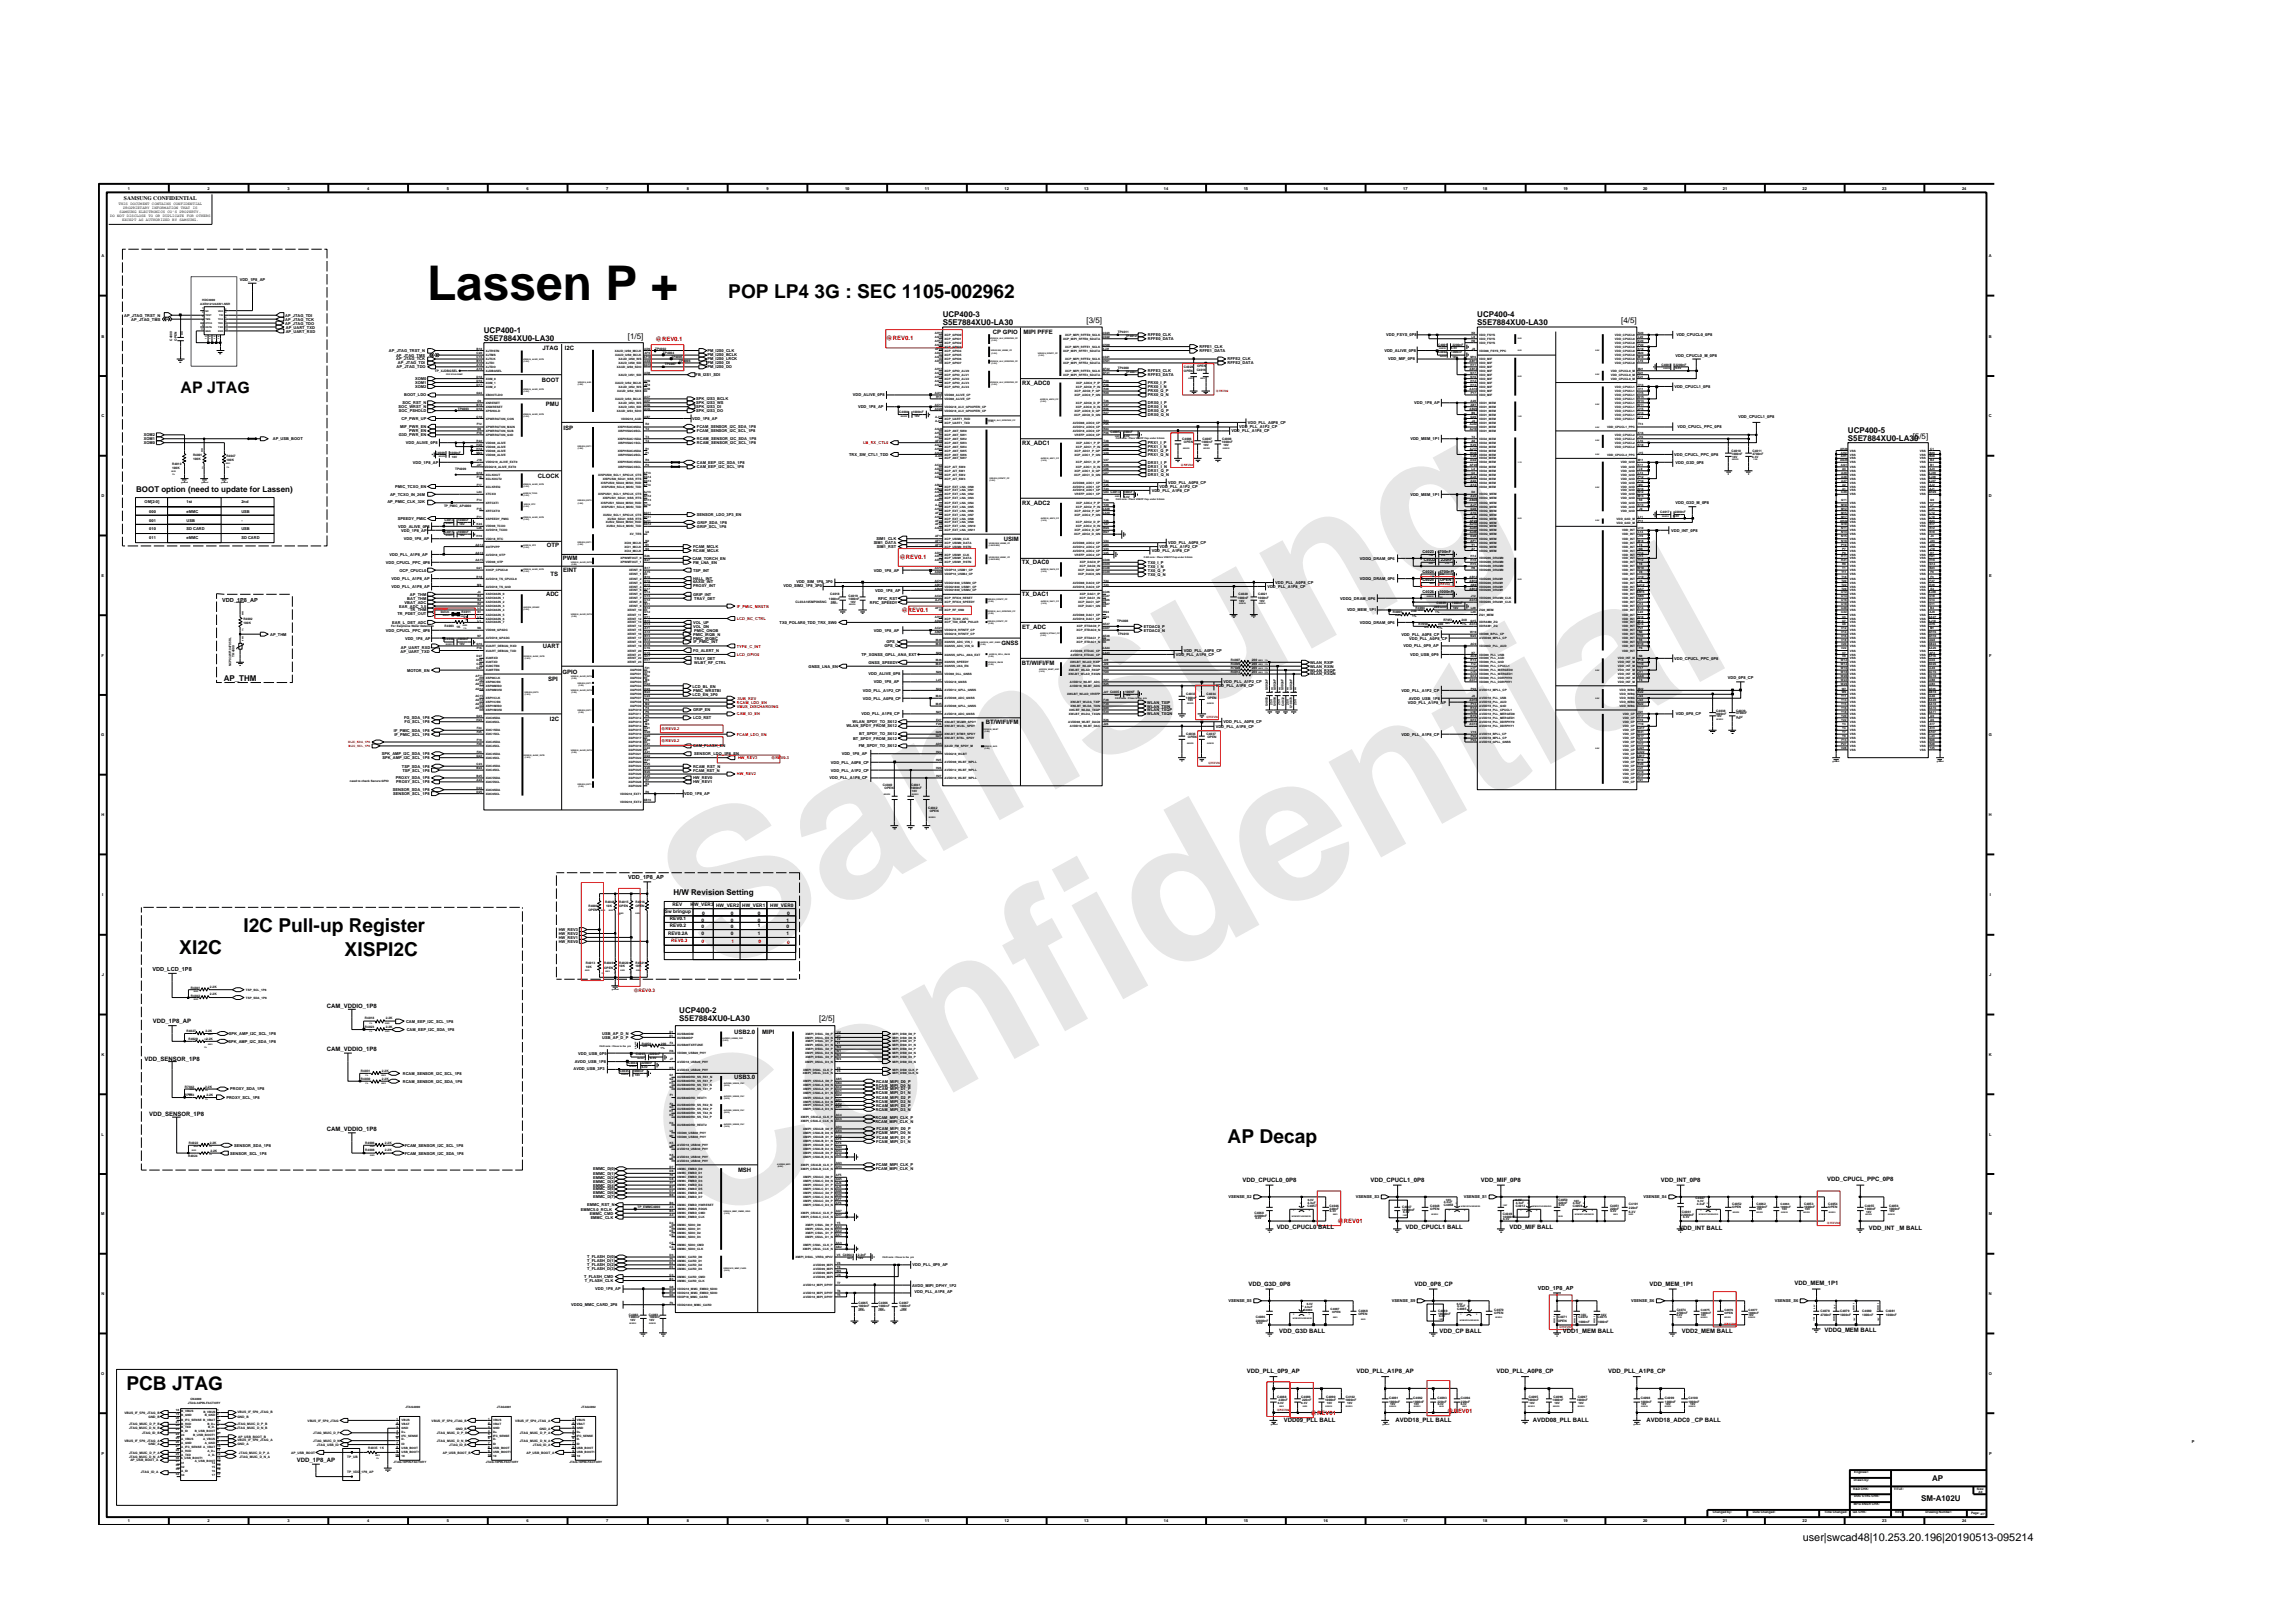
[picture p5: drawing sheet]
<svg xmlns="http://www.w3.org/2000/svg" width="297mm" height="210mm" viewBox="0 0 297 210" stroke-linecap="round" stroke-linejoin="round" font-family="sans-serif">
<defs><g id="words">
<g font-size="26.5" fill="#e6e6e6">
<text x="92.4" y="126.7" transform="rotate(-29 92.4 126.7)">Samsung</text>
<text x="91.1" y="159.4" transform="rotate(-29 91.1 159.4)">Confidential</text>
</g>
<text font-size="6.2" x="55.3" y="38.9">Lassen P +</text>
<g font-size="2.5">
<text x="94.3" y="38.6">POP LP4 3G : SEC 1105-002962</text>
<text x="23.2" y="123.6">XI2C</text>
<text x="31.5" y="120.7">I2C Pull-up Register</text>
<text x="44.6" y="123.8">XISPI2C</text>
<text x="159" y="148.1">AP Decap</text>
<text x="16.4" y="180">PCB JTAG</text>
</g>
<text font-size="2.1" x="23.4" y="50.9">AP JTAG</text>
<text font-size="1.4" x="233.5" y="199.7">user|swcad48|10.253.20.196|20190513-095214</text>
<g font-size="1">
<text x="122.1" y="41.1">UCP400-3</text>
<text x="140.8" y="41.9">[3/5]</text>
<text x="191.4" y="41.1">UCP400-4</text>
<text x="210" y="41.9">[4/5]</text>
<text x="62.7" y="43.1">UCP400-1</text>
<text x="62.7" y="44.1">S5E7884XU0-LA30</text>
<text x="81.3" y="43.9">[1/5]</text>
<text x="122.1" y="42.1">S5E7884XU0-LA30</text>
<text x="191.4" y="42.1">S5E7884XU0-LA30</text>
<text x="239.4" y="56.1">UCP400-5</text>
<text x="239.4" y="57.1">S5E7884XU0-LA30</text>
<text x="247.8" y="56.8">[5/5]</text>
<text x="17.6" y="63.8">BOOT option (need to update for Lassen)</text>
<text x="29" y="88.3">AP_THM</text>
<text x="87.2" y="115.9">H/W Revision Setting</text>
<text x="88" y="131.3">UCP400-2</text>
<text x="88" y="132.3">S5E7884XU0-LA30</text>
<text x="106.1" y="132.3">[2/5]</text>
<text x="250.3" y="191.8">AP</text>
<text x="248.9" y="194.5">SM-A102U</text>
</g>
<g font-size=".8">
<text x="70.3" y="45.4">JTAG</text>
<text x="73.2" y="45.4">I2C</text>
<text x="128.6" y="43.2">CP GPIO</text>
<text x="132.6" y="43.2">MIPI PFFE</text>
<text x="70.2" y="49.5">BOOT</text>
<text x="70.7" y="52.6">PMU</text>
<text x="132.4" y="49.8">RX_ADC0</text>
<text x="73" y="55.7">ISP</text>
<text x="132.4" y="57.6">RX_ADC1</text>
<text x="69.7" y="61.9">CLOCK</text>
<text x="132.4" y="65.4">RX_ADC2</text>
<text x="70.9" y="70.8">OTP</text>
<text x="130" y="70.1">USIM</text>
<text x="70.7" y="77.3">ADC</text>
<text x="71.3" y="74.6">TS</text>
<text x="72.9" y="72.5">PWM</text>
<text x="73" y="74.1">EINT</text>
<text x="132.4" y="73.1">TX_DAC0</text>
<text x="132.4" y="77.3">TX_DAC1</text>
<text x="70.3" y="84">UART</text>
<text x="129.7" y="83.6">GNSS</text>
<text x="132.4" y="81.4">ET_ADC</text>
<text x="71" y="88.3">SPI</text>
<text x="72.9" y="87.3">GPIO</text>
<text x="132.4" y="86.2">BT/WIFI/FM</text>
<text x="71.2" y="93.4">I2C</text>
<text x="127.7" y="93.8">BT/WIFI/FM</text>
<text x="42.3" y="130.5">CAM_VDDIO_1P8</text>
<text x="18.7" y="137.4">VDD_SENSOR_1P8</text>
<text x="19.8" y="132.6">VDD_1P8_AP</text>
<text x="42.3" y="136.1">CAM_VDDIO_1P8</text>
<text x="95.1" y="133.9">USB2.0</text>
<text x="98.7" y="133.9">MIPI</text>
<text x="95.1" y="139.8">USB3.0</text>
<text x="19.3" y="144.6">VDD_SENSOR_1P8</text>
<text x="42.3" y="146.5">CAM_VDDIO_1P8</text>
<text x="95.6" y="151.9">MSH</text>
<text x="161" y="153.1">VDD_CPUCL0_0P8</text>
<text x="177.6" y="153.1">VDD_CPUCL1_0P8</text>
<text x="191.8" y="153.1">VDD_MIF_0P8</text>
<text x="215.1" y="153.1">VDD_INT_0P8</text>
<text x="236.7" y="153">VDD_CPUCL_PPC_0P8</text>
<text x="165.4" y="159.2">VDD_CPUCL0 BALL</text>
<text x="182.1" y="159.2">VDD_CPUCL1 BALL</text>
<text x="195.5" y="159.2">VDD_MIF BALL</text>
<text x="217.5" y="159.4">VDD_INT BALL</text>
<text x="242.1" y="159.4">VDD_INT _M BALL</text>
<text x="161.7" y="166.6">VDD_G3D_0P8</text>
<text x="183.2" y="166.6">VDD_0P8_CP</text>
<text x="213.7" y="166.6">VDD_MEM_1P1</text>
<text x="232.5" y="166.4">VDD_MEM_1P1</text>
<text x="165.7" y="172.7">VDD_G3D BALL</text>
<text x="186.5" y="172.7">VDD_CP BALL</text>
<text x="202.5" y="172.7">VDD1_MEM BALL</text>
<text x="217.9" y="172.7">VDD2_MEM BALL</text>
<text x="236.3" y="172.5">VDDQ_MEM BALL</text>
<text x="161.5" y="177.9">VDD_PLL_0P9_AP</text>
<text x="175.7" y="177.9">VDD_PLL_A1P8_AP</text>
<text x="193.8" y="177.9">VDD_PLL_A0P8_CP</text>
<text x="208.3" y="177.9">VDD_PLL_A1P8_CP</text>
<text x="166.3" y="184.3">VDD09_PLL BALL</text>
<text x="180.8" y="184.3">AVDD18_PLL BALL</text>
<text x="198.6" y="184.3">AVDD08_PLL BALL</text>
<text x="213.3" y="184.3">AVDD18_ADC0 _CP BALL</text>
<text x="38.4" y="189.5">VDD_1P8_AP</text>
</g>
<g font-size=".8" fill="#f00">
<text x="84.9" y="44.2">@REV0.1</text>
<text x="114.8" y="44.1">@REV0.1</text>
<text x="116.5" y="72.4">@REV0.1</text>
<text x="116.8" y="79.3">@REV0.1</text>
<text x="173.3" y="158.4">@REV01</text>
<text x="169.8" y="183.2">@REV01</text>
<text x="187.5" y="183">@REV01</text>
</g>
<g font-size=".7">
<text x="16.1" y="25.9">SAMSUNG CONFIDENTIAL</text>
<text x="28.8" y="77.9">VDD_1P8_AP</text>
<text x="81.4" y="113.8">VDD_1P8_AP</text>
<text x="19.7" y="125.9">VDD_LCD_1P8</text>
<text x="199.2" y="167.1">VDD_1P8_AP</text>
</g>
<g font-size=".6">
<text x="86.1" y="118.3">Sw bringup</text>
<text x="86.8" y="119.2">REV0.1</text>
<text x="87.1" y="117.3">REV</text>
<text x="89.5" y="117.4">HW_VER3</text>
<text x="90.9" y="119.4">0</text>
<text x="91" y="118.5">0</text>
<text x="92.8" y="117.5">HW_VER2</text>
<text x="94.7" y="118.5">0</text>
<text x="94.7" y="119.4">0</text>
<text x="96.1" y="117.5">HW_VER1</text>
<text x="98.2" y="119.4">0</text>
<text x="98.2" y="118.5">0</text>
<text x="99.8" y="117.5">HW_VER0</text>
<text x="101.9" y="119.4">1</text>
<text x="102" y="118.5">0</text>
<text x="86.5" y="121.1">REV0.2A</text>
<text x="86.8" y="120.1">REV0.2</text>
<text x="90.9" y="121.2">0</text>
<text x="90.9" y="120.2">0</text>
<text x="94.7" y="120.2">0</text>
<text x="94.7" y="121.2">0</text>
<text x="98.2" y="121.1">1</text>
<text x="98.2" y="120.1">1</text>
<text x="101.9" y="120.2">0</text>
<text x="101.9" y="121.2">1</text>
</g>
<g font-size=".6" fill="#f00">
<text x="86.9" y="122.1">REV0.3</text>
<text x="90.9" y="122.2">0</text>
<text x="94.8" y="122.2">1</text>
<text x="98.2" y="122.2">0</text>
<text x="102" y="122.3">0</text>
<text x="82.1" y="128.5">@REV0.3</text>
</g>
<g font-size=".5">
<text x="14.3" y="28.1">DO NOT DISCLOSE TO OR DUPLICATE FOR OTHERS</text>
<text x="15.3" y="26.6">THIS DOCUMENT CONTAINS CONFIDENTIAL</text>
<text x="15.5" y="27.6">SAMSUNG ELECTRONICS CO’S PROPERTY.</text>
<text x="15.8" y="28.6">EXCEPT AS AUTHORIZED BY SAMSUNG.</text>
<text x="16" y="27.1">PROPRIETARY INFORMATION THAT IS</text>
<text x="16.6" y="24.6">1</text>
<text x="26.9" y="24.6">2</text>
<text x="37.2" y="24.6">3</text>
<text x="47.6" y="24.6">4</text>
<text x="57.9" y="24.6">5</text>
<text x="68.2" y="24.6">6</text>
<text x="78.5" y="24.6">7</text>
<text x="89" y="24.6">8</text>
<text x="99.3" y="24.6">9</text>
<text x="109.5" y="24.6">10</text>
<text x="119.8" y="24.6">11</text>
<text x="130.1" y="24.6">12</text>
<text x="140.5" y="24.6">13</text>
<text x="150.8" y="24.6">14</text>
<text x="161.1" y="24.6">15</text>
<text x="171.4" y="24.6">16</text>
<text x="181.8" y="24.6">17</text>
<text x="192.1" y="24.6">18</text>
<text x="202.5" y="24.6">19</text>
<text x="212.8" y="24.6">20</text>
<text x="223.2" y="24.6">21</text>
<text x="233.5" y="24.6">22</text>
<text x="243.8" y="24.6">23</text>
<text x="254.2" y="24.6">24</text>
<text x="13.1" y="33.3">A</text>
<text x="257.7" y="33.3">A</text>
<text x="16.1" y="41">AP_JTAG_TRST_N</text>
<text x="17" y="41.5">AP_JTAG_TMS</text>
<text x="31.1" y="36.5">VDD_1P8_AP</text>
<text x="36.9" y="41">AP_JTAG_TDI</text>
<text x="36.9" y="41.5">AP_JTAG_TCK</text>
<text x="13.1" y="43.7">B</text>
<text x="36.9" y="42">AP_JTAG_TDO</text>
<text x="37" y="43.1">AP_UART_RXD</text>
<text x="37" y="42.6">AP_UART_TXD</text>
<text x="50.4" y="45.6">AP_JTAG_TRST_N</text>
<text x="51.3" y="46.2">AP_JTAG_TMS</text>
<text x="51.3" y="46.7">AP_JTAG_TCK</text>
<text x="51.4" y="47.6">AP_JTAG_TDO</text>
<text x="51.6" y="47.2">AP_JTAG_TDI</text>
<text x="91.6" y="46.6">PM_I2S0_LRCK</text>
<text x="91.6" y="47.1">PM_I2S0_DI</text>
<text x="91.6" y="47.6">PM_I2S0_DO</text>
<text x="91.6" y="46.1">PM_I2S0_BCLK</text>
<text x="91.6" y="45.6">PM_I2S0_CLK</text>
<text x="148.7" y="44.1">RFFE0_DATA</text>
<text x="148.7" y="43.6">RFFE0_CLK</text>
<text x="155.4" y="45.6">RFFE1_DATA</text>
<text x="155.4" y="45.1">RFFE1_CLK</text>
<text x="159" y="47.2">RFFE2_DATA</text>
<text x="159" y="46.6">RFFE2_CLK</text>
<text x="179.3" y="45.6">VDD_ALIVE_0P8</text>
<text x="179.6" y="43.6">VDD_FSYS_0P8</text>
<text x="179.8" y="46.7">VDD_MIF_0P8</text>
<text x="217.1" y="46.2">VDD_CPUCL0_M_0P8</text>
<text x="217.2" y="43.6">VDD_CPUCL0_0P8</text>
<text x="257.7" y="43.7">B</text>
<text x="51.6" y="52.9">SOC_WRST_N</text>
<text x="51.7" y="53.4">SOC_PSHOLD</text>
<text x="52.1" y="52.4">SOC_RST_N</text>
<text x="52.4" y="51.3">BOOT_LDO</text>
<text x="53.8" y="49.2">XOM0</text>
<text x="53.8" y="49.7">XOM1</text>
<text x="53.8" y="50.3">XOM2</text>
<text x="90.1" y="48.7">FB_I2S1_SDI</text>
<text x="90.2" y="51.8">SPK_I2S3_BCLK</text>
<text x="90.2" y="52.9">SPK_I2S3_DI</text>
<text x="90.2" y="53.4">SPK_I2S3_DO</text>
<text x="90.2" y="52.3">SPK_I2S3_WS</text>
<text x="110.5" y="51.4">VDD_ALIVE_0P8</text>
<text x="111.2" y="52.9">VDD_1P8_AP</text>
<text x="148.7" y="48.7">RFFE3_DATA</text>
<text x="148.7" y="48.2">RFFE3_CLK</text>
<text x="148.7" y="53.4">DRX0_Q_P</text>
<text x="148.7" y="53.9">DRX0_Q_N</text>
<text x="148.7" y="50.3">PRX0_I_N</text>
<text x="148.7" y="50.8">PRX0_Q_P</text>
<text x="148.7" y="51.4">PRX0_Q_N</text>
<text x="148.7" y="49.7">PRX0_I_P</text>
<text x="148.7" y="52.4">DRX0_I_P</text>
<text x="148.7" y="52.9">DRX0_I_N</text>
<text x="183.2" y="52.4">VDD_1P8_AP</text>
<text x="216.9" y="50.3">VDD_CPUCL1_0P8</text>
<text x="13.1" y="54.1">C</text>
<text x="18.6" y="57">XOM1</text>
<text x="18.6" y="57.5">XOM0</text>
<text x="18.6" y="56.5">XOM2</text>
<text x="35.4" y="57">AP_USB_BOOT</text>
<text x="51.7" y="56.4">G3D_PWR_EN</text>
<text x="51.8" y="55.4">MIF_PWR_EN</text>
<text x="52" y="54.4">CP_PWR_UP</text>
<text x="52.6" y="57.5">VDD_ALIVE_0P8</text>
<text x="53" y="55.9">PWR_EN</text>
<text x="89.6" y="54.4">VDD_1P8_AP</text>
<text x="90.3" y="55.5">FCAM_SENSOR_I2C_SDA_1P8</text>
<text x="90.3" y="56">FCAM_SENSOR_I2C_SCL_1P8</text>
<text x="90.3" y="57">RCAM_SENSOR_I2C_SDA_1P8</text>
<text x="90.3" y="57.5">RCAM_SENSOR_I2C_SCL_1P8</text>
<text x="110" y="59.1">TRX_SW_CTL1_TDD</text>
<text x="148.7" y="57.5">PRX1_I_P</text>
<text x="148.7" y="58">PRX1_I_N</text>
<text x="148.7" y="58.6">PRX1_Q_P</text>
<text x="148.7" y="59.1">PRX1_Q_N</text>
<text x="159.5" y="56">VDD_PLL_A1P8_CP</text>
<text x="160.5" y="55.5">VDD_PLL_A1P2_CP</text>
<text x="161.6" y="54.9">VDD_PLL_A0P8_CP</text>
<text x="182.7" y="57">VDD_MEM_1P1</text>
<text x="216.9" y="59.1">VDD_CPUCL_PPC_0P8</text>
<text x="217.3" y="55.5">VDD_CPUCL_PPC_0P8</text>
<text x="225.2" y="54.1">VDD_CPUCL1_0P8</text>
<text x="257.7" y="54.1">C</text>
<text x="13.1" y="64.4">D</text>
<text x="18.7" y="65.2">OM[2:0]</text>
<text x="24.2" y="65.2">1st</text>
<text x="31.3" y="65.2">2nd</text>
<text x="50.2" y="65.2">AP_PMIC_CLK_32K</text>
<text x="50.5" y="64.2">AP_TCXO_IN_26M</text>
<text x="51.2" y="63.2">PMIC_TCXO_EN</text>
<text x="53.5" y="60.1">VDD_1P8_AP</text>
<text x="90.3" y="60.1">CAM_EEP_I2C_SDA_1P8</text>
<text x="90.3" y="60.7">CAM_EEP_I2C_SCL_1P8</text>
<text x="148.7" y="60.1">DRX1_I_P</text>
<text x="148.7" y="60.7">DRX1_I_N</text>
<text x="148.7" y="61.2">DRX1_Q_P</text>
<text x="148.7" y="61.7">DRX1_Q_N</text>
<text x="149.2" y="63.7">VDD_PLL_A1P8_CP</text>
<text x="150.2" y="63.2">VDD_PLL_A1P2_CP</text>
<text x="151.3" y="62.7">VDD_PLL_A0P8_CP</text>
<text x="182.7" y="64.2">VDD_MEM_1P1</text>
<text x="217" y="65.3">VDD_G3D_M_0P8</text>
<text x="217.1" y="60.1">VDD_G3D_0P8</text>
<text x="257.7" y="64.4">D</text>
<text x="19.3" y="68.7">010</text>
<text x="19.3" y="66.4">000</text>
<text x="19.3" y="69.9">011</text>
<text x="19.3" y="67.6">001</text>
<text x="24.2" y="68.7">SD CARD</text>
<text x="24.2" y="66.4">eMMC</text>
<text x="24.2" y="67.6">USB</text>
<text x="24.2" y="69.9">eMMC</text>
<text x="31.3" y="69.9">SD CARD</text>
<text x="31.3" y="67.6">-</text>
<text x="31.3" y="68.7">USB</text>
<text x="31.3" y="66.4">USB</text>
<text x="51.6" y="67.4">SPEEDY_PMIC</text>
<text x="51.6" y="68.4">VDD_ALIVE_0P8</text>
<text x="52" y="68.9">VDD_1P8_AP</text>
<text x="52.3" y="70">VDD_1P8_AP</text>
<text x="89.8" y="71.5">RCAM_MCLK</text>
<text x="89.8" y="71">FCAM_MCLK</text>
<text x="90.3" y="66.8">SENSOR_LDO_3P3_EN</text>
<text x="90.3" y="68.4">GRIP_SCL_1P8</text>
<text x="90.3" y="67.9">GRIP_SDA_1P8</text>
<text x="113.2" y="70.5">SIM1_DATA</text>
<text x="113.5" y="70">SIM1_CLK</text>
<text x="113.6" y="71">SIM1_RST</text>
<text x="149.2" y="71.5">VDD_PLL_A1P8_CP</text>
<text x="150.2" y="71">VDD_PLL_A1P2_CP</text>
<text x="151.3" y="70.5">VDD_PLL_A0P8_CP</text>
<text x="184.3" y="71.7">C4023</text>
<text x="186.2" y="71.7">4700nF</text>
<text x="216.5" y="68.9">VDD_INT_0P8</text>
<text x="13.1" y="74.7">E</text>
<text x="50" y="73">VDD_CPUCL_PPC_0P8</text>
<text x="50.5" y="72">VDD_PLL_A1P8_AP</text>
<text x="50.7" y="75.1">VDD_PLL_A1P8_AP</text>
<text x="50.7" y="76.2">VDD_PLL_A1P8_AP</text>
<text x="51.8" y="74">OCP_CPUCL0</text>
<text x="52.8" y="77.7">BAT_THM</text>
<text x="53.1" y="77.2">AP_THM</text>
<text x="89.7" y="72.5">CAM_TORCH_EN</text>
<text x="89.8" y="73">FM_LNA_EN</text>
<text x="89.8" y="77.2">GRIP_INT</text>
<text x="89.8" y="75.6">6AXIS_INT</text>
<text x="89.8" y="76.1">PROXY_INT</text>
<text x="89.8" y="75.1">HALL_INT</text>
<text x="89.8" y="74">TSP_INT</text>
<text x="89.9" y="77.7">TRAY_DET</text>
<text x="101.5" y="76">VDD_SIM2_1P8_3P0</text>
<text x="103.2" y="75.5">VDD_SIM_1P8_3P0</text>
<text x="113.2" y="74">VDD_1P8_AP</text>
<text x="113.4" y="76.7">VDD_1P8_AP</text>
<text x="113.7" y="77.7">RFIC_RST</text>
<text x="148.7" y="73">TX0_I_P</text>
<text x="148.7" y="73.5">TX0_I_N</text>
<text x="148.7" y="74">TX0_Q_P</text>
<text x="148.7" y="74.6">TX0_Q_N</text>
<text x="164.2" y="76.2">VDD_PLL_A1P8_CP</text>
<text x="165.2" y="75.7">VDD_PLL_A0P8_CP</text>
<text x="173.6" y="77.7">VDDQ_DRAM_0P6</text>
<text x="176.2" y="72.5">VDDQ_DRAM_0P6</text>
<text x="176.2" y="75.1">VDDQ_DRAM_0P6</text>
<text x="184.3" y="75.3">C4025</text>
<text x="184.3" y="76.9">C4026</text>
<text x="184.3" y="74.3">C4024</text>
<text x="184.4" y="72.7">C4022</text>
<text x="186.5" y="76.9">1000nF</text>
<text x="186.5" y="74.3">4700nF</text>
<text x="186.5" y="75.3">OPEN</text>
<text x="186.7" y="72.7">220nF</text>
<text x="257.7" y="74.7">E</text>
<text x="35" y="82.3">AP_THM</text>
<text x="50" y="81.8">VDD_CPUCL_PPC_0P8</text>
<text x="50.8" y="80.8">EAR_L_DET_ADC</text>
<text x="51.5" y="79.7">TR_PDET_OUT</text>
<text x="51.7" y="78.7">EAR_ADC_3.5</text>
<text x="52.4" y="78.2">VBAT_ADC</text>
<text x="52.5" y="82.9">VDD_1P8_AP</text>
<text x="53.1" y="79.2">TR_THM</text>
<text x="89.8" y="82.9">PMIC_IRQBC</text>
<text x="89.8" y="82.3">PMIC_IRQB_N</text>
<text x="89.8" y="80.8">VOL_UP</text>
<text x="89.8" y="81.3">VOL_DN</text>
<text x="89.8" y="83.4">IF_PMIC_INT</text>
<text x="89.9" y="81.8">PMIC_ONOB</text>
<text x="101" y="80.8">TX0_POLAR0_TDD_TRX_SW0</text>
<text x="112.7" y="78.2">RFIC_SPEEDY</text>
<text x="113.2" y="81.8">VDD_1P8_AP</text>
<text x="114.6" y="83.9">GPS_Q</text>
<text x="114.8" y="83.4">GPS_I</text>
<text x="148.2" y="81.3">ETDAC0_P</text>
<text x="148.2" y="81.8">ETDAC0_N</text>
<text x="174.5" y="79.2">VDD_MEM_1P1</text>
<text x="176.2" y="80.8">VDDQ_DRAM_0P6</text>
<text x="181.5" y="82.3">VDD_PLL_A0P8_CP</text>
<text x="181.8" y="83.9">VDD_PLL_0P9_AP</text>
<text x="182.6" y="82.9">VDD_PLL_A0P8_CP</text>
<text x="13.2" y="85.1">F</text>
<text x="51.9" y="84.5">AP_UART_TXD</text>
<text x="51.9" y="84">AP_UART_RXD</text>
<text x="52.7" y="87">MOTOR_EN</text>
<text x="89.7" y="89.1">LCD_BL_EN</text>
<text x="89.8" y="84.5">FG_ALERT_N</text>
<text x="89.8" y="89.6">PMIC_WRSTBI</text>
<text x="89.9" y="85.5">TRAY_DET</text>
<text x="89.9" y="86">WLBT_RF_CTRL</text>
<text x="104.8" y="86.5">GNSS_LNA_EN</text>
<text x="111.6" y="85">TP_XGNSS_GPLL_ANA_EXT</text>
<text x="111.8" y="89.6">VDD_PLL_A1P2_CP</text>
<text x="112.5" y="86">GNSS_SPEEDY</text>
<text x="112.5" y="87.5">VDD_ALIVE_0P8</text>
<text x="113.2" y="88.5">VDD_1P8_AP</text>
<text x="152.3" y="85">VDD_PLL_A1P8_CP</text>
<text x="153.3" y="84.5">VDD_PLL_A0P8_CP</text>
<text x="157.5" y="89">VDD_PLL_A1P8_CP</text>
<text x="158.5" y="88.5">VDD_PLL_A1P2_CP</text>
<text x="169.7" y="86">WLAN_RXIP</text>
<text x="169.7" y="86.5">WLAN_RXIN</text>
<text x="169.7" y="87">WLAN_RXQP</text>
<text x="169.7" y="87.5">WLAN_RXQN</text>
<text x="181.5" y="89.6">VDD_PLL_A1P2_CP</text>
<text x="182.7" y="85">VDD_USB_0P9</text>
<text x="216.9" y="85.5">VDD_CPUCL_PPC_0P8</text>
<text x="223.8" y="88">VDD_0P8_CP</text>
<text x="257.7" y="85.1">F</text>
<text x="13.1" y="95.4">G</text>
<text x="51" y="94.8">IF_PMIC_SDA_1P8</text>
<text x="51.1" y="95.3">IF_PMIC_SCL_1P8</text>
<text x="52.4" y="93.2">FG_SDA_1P8</text>
<text x="52.4" y="93.7">FG_SCL_1P8</text>
<text x="89.7" y="90.1">LCD_EN_3P0</text>
<text x="89.8" y="92.2">GRIP_EN</text>
<text x="89.8" y="93.2">LCD_RST</text>
<text x="109.6" y="94.2">WLAN_SPDY_FROM_S612</text>
<text x="110.4" y="93.7">WLAN_SPDY_TO_S612</text>
<text x="110.5" y="95.8">BT_SPDY_FROM_S612</text>
<text x="111.3" y="95.2">BT_SPDY_TO_S612</text>
<text x="111.6" y="92.7">VDD_PLL_A1P8_CP</text>
<text x="111.8" y="90.6">VDD_PLL_A0P8_CP</text>
<text x="148.6" y="91.1">WLAN_TXIP</text>
<text x="148.6" y="91.7">WLAN_TXIN</text>
<text x="148.6" y="92.2">WLAN_TXQP</text>
<text x="148.6" y="92.7">WLAN_TXQN</text>
<text x="157.5" y="94.3">VDD_PLL_A1P8_CP</text>
<text x="158.5" y="93.7">VDD_PLL_A0P8_CP</text>
<text x="181.5" y="95.3">VDD_PLL_A1P8_CP</text>
<text x="182.4" y="91.1">VDD_PLL_A1P8_AP</text>
<text x="182.5" y="90.6">AVDD_USB_1P8</text>
<text x="217.1" y="92.7">VDD_0P8_CP</text>
<text x="257.6" y="95.4">G</text>
<text x="49.5" y="97.8">SPK_AMP_I2C_SDA_1P8</text>
<text x="49.5" y="98.3">SPK_AMP_I2C_SCL_1P8</text>
<text x="51.3" y="101">PROXY_SDA_1P8</text>
<text x="51.3" y="101.5">PROXY_SCL_1P8</text>
<text x="52.1" y="99.4">TSP_SDA_1P8</text>
<text x="52.1" y="100">TSP_SCL_1P8</text>
<text x="89.8" y="101">HW_REV0</text>
<text x="89.8" y="101.5">HW_REV1</text>
<text x="89.8" y="99.4">RCAM_RST_N</text>
<text x="89.8" y="100">FCAM_RST_N</text>
<text x="89.8" y="96.8">CAM_FLASH_EN</text>
<text x="89.9" y="97.8">SENSOR_LDO_1P8_EN</text>
<text x="107.5" y="101">VDD_PLL_A1P8_CP</text>
<text x="107.6" y="98.9">VDD_PLL_A0P8_CP</text>
<text x="107.6" y="100">VDD_PLL_A1P2_CP</text>
<text x="109" y="97.8">VDD_1P8_AP</text>
<text x="111.2" y="96.8">FM_SPDY_TO_S612</text>
<text x="13.1" y="105.7">H</text>
<text x="50.9" y="102.5">SENSOR_SDA_1P8</text>
<text x="50.9" y="103">SENSOR_SCL_1P8</text>
<text x="88.6" y="103">VDD_1P8_AP</text>
<text x="257.7" y="105.7">H</text>
<text x="13.2" y="116.1">I</text>
<text x="257.8" y="116.1">I</text>
<text x="72.4" y="121.1">HW_REV2</text>
<text x="72.4" y="122.1">HW_REV0</text>
<text x="72.4" y="121.6">HW_REV1</text>
<text x="72.4" y="120.6">HW_REV3</text>
<text x="13.2" y="126.5">J</text>
<text x="257.7" y="126.5">J</text>
<text x="13.1" y="136.8">K</text>
<text x="29.6" y="135.1">SPK_AMP_I2C_SDA_1P8</text>
<text x="29.6" y="134.1">SPK_AMP_I2C_SCL_1P8</text>
<text x="52.6" y="132.5">CAM_EEP_I2C_SCL_1P8</text>
<text x="52.7" y="133.6">CAM_EEP_I2C_SDA_1P8</text>
<text x="74.5" y="137.7">AVDD_USB_1P8</text>
<text x="74.9" y="136.6">VDD_USB_0P9</text>
<text x="78" y="134.1">USB_AP_D_N</text>
<text x="78" y="134.6">USB_AP_D_P</text>
<text x="257.7" y="136.8">K</text>
<text x="29.3" y="142.4">PROXY_SCL_1P8</text>
<text x="29.8" y="141.3">PROXY_SDA_1P8</text>
<text x="52.2" y="139.2">RCAM_SENSOR_I2C_SCL_1P8</text>
<text x="52.2" y="140.3">RCAM_SENSOR_I2C_SDA_1P8</text>
<text x="74.3" y="138.6">AVDD_USB_3P3</text>
<text x="113.5" y="140.8">RCAM_MIPI_D0_N</text>
<text x="113.5" y="141.8">RCAM_MIPI_D1_N</text>
<text x="113.5" y="143.9">RCAM_MIPI_D3_N</text>
<text x="113.5" y="142.9">RCAM_MIPI_D2_N</text>
<text x="113.5" y="142.4">RCAM_MIPI_D2_P</text>
<text x="113.5" y="140.3">RCAM_MIPI_D0_P</text>
<text x="113.5" y="141.3">RCAM_MIPI_D1_P</text>
<text x="113.5" y="143.4">RCAM_MIPI_D3_P</text>
<text x="13.2" y="147.1">L</text>
<text x="29.8" y="149.6">SENSOR_SCL_1P8</text>
<text x="30.3" y="148.6">SENSOR_SDA_1P8</text>
<text x="52.4" y="149.6">FCAM_SENSOR_I2C_SDA_1P8</text>
<text x="52.4" y="148.6">FCAM_SENSOR_I2C_SCL_1P8</text>
<text x="113.4" y="145.4">RCAM_MIPI_CLK_N</text>
<text x="113.4" y="144.9">RCAM_MIPI_CLK_P</text>
<text x="113.5" y="146.9">FCAM_MIPI_D0_N</text>
<text x="113.5" y="148">FCAM_MIPI_D1_N</text>
<text x="113.5" y="146.4">FCAM_MIPI_D0_P</text>
<text x="113.5" y="147.5">FCAM_MIPI_D1_P</text>
<text x="257.7" y="147.1">L</text>
<text x="76.8" y="152.2">EMMC_D(1)</text>
<text x="76.8" y="151.6">EMMC_D(0)</text>
<text x="76.8" y="153.7">EMMC_D(4)</text>
<text x="76.8" y="154.2">EMMC_D(5)</text>
<text x="76.8" y="153.2">EMMC_D(3)</text>
<text x="76.8" y="154.7">EMMC_D(6)</text>
<text x="76.8" y="155.2">EMMC_D(7)</text>
<text x="76.8" y="152.7">EMMC_D(2)</text>
<text x="113.5" y="151.6">FCAM_MIPI_CLK_N</text>
<text x="113.5" y="151.1">FCAM_MIPI_CLK_P</text>
<text x="159.1" y="155.2">VSENSE_S2</text>
<text x="175.7" y="155.2">VSENSE_S3</text>
<text x="189.6" y="155.2">VSENSE_S1</text>
<text x="212.9" y="155.2">VSENSE_S4</text>
<text x="13.1" y="157.4">M</text>
<text x="75.3" y="156.8">EMMC5.0_RCLK</text>
<text x="76.1" y="156.3">EMMC_RST_N</text>
<text x="76.4" y="157.4">EMMC_CMD</text>
<text x="76.5" y="157.9">EMMC_CLK</text>
<text x="257.6" y="157.4">M</text>
<text x="13.1" y="167.8">N</text>
<text x="75.7" y="165.6">T_FLASH_CMD</text>
<text x="75.8" y="166.1">T_FLASH_CLK</text>
<text x="76.1" y="163">T_FLASH_D(0)</text>
<text x="76.1" y="163.5">T_FLASH_D(1)</text>
<text x="76.1" y="164">T_FLASH_D(2)</text>
<text x="76.1" y="164.6">T_FLASH_D(3)</text>
<text x="77.1" y="167.2">VDD_1P8_AP</text>
<text x="118.1" y="166.7">AVDD_MIPI_DPHY_1P2</text>
<text x="118.2" y="164">VDD_PLL_0P9_AP</text>
<text x="118.5" y="167.5">VDD_PLL_A1P8_AP</text>
<text x="257.7" y="167.8">N</text>
<text x="74" y="169.2">VDDQ_MMC_CARD_2P8</text>
<text x="159.1" y="168.7">VSENSE_S5</text>
<text x="180.3" y="168.7">VSENSE_S9</text>
<text x="211.3" y="168.7">VSENSE_S6</text>
<text x="229.9" y="168.7">VSENSE_S6</text>
<text x="13.1" y="178.1">O</text>
<text x="257.6" y="178.1">O</text>
<text x="13.1" y="188.5">P</text>
<text x="257.7" y="188.5">P</text>
<text x="283.9" y="186.9">P</text>
<text x="16.6" y="197.2">1</text>
<text x="26.9" y="197.2">2</text>
<text x="37.2" y="197.2">3</text>
<text x="47.6" y="197.2">4</text>
<text x="57.9" y="197.2">5</text>
<text x="68.2" y="197.2">6</text>
<text x="78.5" y="197.2">7</text>
<text x="89" y="197.2">8</text>
<text x="99.3" y="197.2">9</text>
<text x="109.5" y="197.2">10</text>
<text x="119.8" y="197.2">11</text>
<text x="130.1" y="197.2">12</text>
<text x="140.5" y="197.2">13</text>
<text x="150.8" y="197.2">14</text>
<text x="161.1" y="197.2">15</text>
<text x="171.4" y="197.2">16</text>
<text x="181.8" y="197.2">17</text>
<text x="192.1" y="197.2">18</text>
<text x="202.5" y="197.2">19</text>
<text x="212.8" y="197.2">20</text>
<text x="223.2" y="197.2">21</text>
<text x="233.5" y="197.2">22</text>
<text x="243.8" y="197.2">23</text>
<text x="254.2" y="197.2">24</text>
</g>
<g font-size=".5" fill="#f00">
<text x="111.8" y="57.5">LB_RX_CTL0</text>
<text x="95.4" y="78.7">IF_PMIC_MRSTB</text>
<text x="95.4" y="84">TYPE_C_INT</text>
<text x="95.4" y="80.3">LCD_BC_CTRL</text>
<text x="95.4" y="85">LCD_GPIO0</text>
<text x="85.7" y="94.6">@REV0.2</text>
<text x="95.4" y="91.7">VBUS_DISCHARGING</text>
<text x="95.4" y="91.1">RCAM_LDO_EN</text>
<text x="95.4" y="92.7">CAM_IO_EN</text>
<text x="95.4" y="95.3">FCAM_LDO_EN</text>
<text x="95.5" y="90.6">SUB_REV</text>
<text x="85.7" y="96.1">@REV0.2</text>
<text x="95.4" y="100.5">HW_REV2</text>
<text x="95.6" y="98.3">HW_REV3</text>
<text x="99.9" y="98.3">@REV0.3</text>
</g>
<g font-size=".4">
<text x="25.9" y="39.5">AXE612124AW1-NSR</text>
<text x="26.2" y="39">HDC3000</text>
<text x="22.3" y="44.1" transform="rotate(-90 22.3 44.1)">C4000</text>
<text x="22.9" y="44.1" transform="rotate(-90 22.9 44.1)">OPEN</text>
<text x="61.7" y="47.4">A18</text>
<text x="61.7" y="47.9">A19</text>
<text x="61.7" y="45.3">B18</text>
<text x="61.7" y="46.9">B19</text>
<text x="61.7" y="46.4">C19</text>
<text x="61.7" y="45.9">C20</text>
<text x="62.9" y="47.7">XJTDO</text>
<text x="62.9" y="46.7">XJTCK</text>
<text x="62.9" y="45.6">XJTRSTN</text>
<text x="62.9" y="47.2">XJTDI</text>
<text x="62.9" y="46.1">XJTMS</text>
<text x="79.6" y="45.6">XAUD_I2S0_MCLK</text>
<text x="79.7" y="46.1">XAUD_I2S0_BCLK</text>
<text x="79.9" y="47.7">XAUD_I2S0_SDO</text>
<text x="80.1" y="47.2">XAUD_I2S0_SDI</text>
<text x="80.1" y="46.7">XAUD_I2S0_WS</text>
<text x="83.3" y="47.4">AG10</text>
<text x="83.4" y="46.4">AF10</text>
<text x="83.4" y="46.9">AG9</text>
<text x="83.5" y="45.3">AD9</text>
<text x="83.5" y="45.9">AF9</text>
<text x="84.9" y="45.3">TP4002</text>
<text x="85.9" y="45.9">TP4004</text>
<text x="86.1" y="47.3">TP4007</text>
<text x="87" y="46.4">TP4005</text>
<text x="88" y="46.9">TP4006</text>
<text x="121.1" y="46.4">AG15</text>
<text x="121.1" y="43.8">AG16</text>
<text x="121.1" y="44.8">AG20</text>
<text x="121.1" y="44.3">AH14</text>
<text x="121.1" y="43.3">AH15</text>
<text x="121.1" y="47.9">AH17</text>
<text x="121.1" y="45.9">AD21</text>
<text x="121.1" y="46.9">AD16</text>
<text x="121.1" y="45.3">AF20</text>
<text x="122.4" y="46.7">XCP_GPIO6</text>
<text x="122.4" y="44">XCP_GPIO1</text>
<text x="122.4" y="45">XCP_GPIO3</text>
<text x="122.4" y="45.6">XCP_GPIO4</text>
<text x="122.4" y="44.5">XCP_GPIO2</text>
<text x="122.4" y="43.5">XCP_GPIO0</text>
<text x="122.4" y="46.1">XCP_GPIO5</text>
<text x="122.4" y="47.2">XCP_GPIO7</text>
<text x="137.7" y="47.2">XCP_MIPI_RFFE2_SDATA</text>
<text x="137.7" y="45.6">XCP_MIPI_RFFE1_SDATA</text>
<text x="137.7" y="44">XCP_MIPI_RFFE0_SDATA</text>
<text x="138" y="46.7">XCP_MIPI_RFFE2_SCLK</text>
<text x="138" y="43.5">XCP_MIPI_RFFE0_SCLK</text>
<text x="138" y="45">XCP_MIPI_RFFE1_SCLK</text>
<text x="142.8" y="46.4">AG21</text>
<text x="142.8" y="43.8">AG22</text>
<text x="142.8" y="43.3">AG23</text>
<text x="142.8" y="44.8">AH20</text>
<text x="142.8" y="46.9">AH21</text>
<text x="142.8" y="47.9">AF22</text>
<text x="142.8" y="45.3">AJ21</text>
<text x="144.8" y="43.1">TP4011</text>
<text x="144.8" y="47.8">TP4000</text>
<text x="145.8" y="43.7">TP4012</text>
<text x="153.4" y="47.6">C4028</text>
<text x="155.1" y="47.6">OPEN</text>
<text x="186.3" y="45.7">C4002</text>
<text x="186.3" y="44.8">C4001</text>
<text x="188" y="45.2">6.3V</text>
<text x="188" y="45.7">1000nF</text>
<text x="188.2" y="46.3">10V</text>
<text x="188.2" y="44.8">2200nF</text>
<text x="190.4" y="46.9">AB11</text>
<text x="190.4" y="47.9">AB14</text>
<text x="190.5" y="46.4">M16</text>
<text x="190.5" y="47.4">H11</text>
<text x="190.6" y="43.3">K8</text>
<text x="190.6" y="44.3">H8</text>
<text x="190.6" y="43.8">L8</text>
<text x="190.7" y="45.3">J8</text>
<text x="191.6" y="46.7">VDD_MIF</text>
<text x="191.6" y="44">VDD_FSYS</text>
<text x="191.6" y="43.5">VDD_FSYS</text>
<text x="191.6" y="47.2">VDD_MIF</text>
<text x="191.6" y="44.5">VDD_FSYS</text>
<text x="191.6" y="45.6">VDD08_FSYS_PPC</text>
<text x="191.6" y="47.7">VDD_MIF</text>
<text x="209.2" y="45">VDD_CPUCL0</text>
<text x="209.2" y="46.7">VDD_CPUCL0</text>
<text x="209.2" y="43.5">VDD_CPUCL0</text>
<text x="209.2" y="46.1">VDD_CPUCL0</text>
<text x="209.2" y="47.2">VDD_CPUCL0</text>
<text x="209.2" y="44">VDD_CPUCL0</text>
<text x="209.2" y="45.6">VDD_CPUCL0</text>
<text x="209.2" y="44.5">VDD_CPUCL0</text>
<text x="212.2" y="46.4">M19</text>
<text x="212.2" y="45.9">M20</text>
<text x="212.2" y="47.9">M21</text>
<text x="212.2" y="43.3">N20</text>
<text x="212.2" y="45.3">K19</text>
<text x="212.2" y="44.3">K20</text>
<text x="212.2" y="44.8">P20</text>
<text x="212.2" y="46.9">L19</text>
<text x="212.2" y="43.8">L20</text>
<text x="215.2" y="47.4">C4003</text>
<text x="217" y="47.8">6.3V</text>
<text x="217" y="47.4">2200nF</text>
<text x="56.3" y="48.2">TP_XJDBGSEL</text>
<text x="59.3" y="53.1">TP4003</text>
<text x="61.7" y="51.1">G24</text>
<text x="61.7" y="52.6">B10</text>
<text x="61.7" y="53.1">D10</text>
<text x="61.7" y="50">D17</text>
<text x="61.7" y="48.9">D18</text>
<text x="61.7" y="49.4">D19</text>
<text x="61.8" y="52.1">C9</text>
<text x="62.9" y="48.2">XJDBGSEL</text>
<text x="62.9" y="52.8">XNWRESET</text>
<text x="62.9" y="52.3">XNRESET</text>
<text x="62.9" y="53.3">XPSHOLD</text>
<text x="62.9" y="50.2">XOM_2</text>
<text x="62.9" y="49.2">XOM_0</text>
<text x="62.9" y="49.7">XOM_1</text>
<text x="62.9" y="51.3">XBOOTLDO</text>
<text x="79.7" y="49.7">XAUD_I2S2_BCLK</text>
<text x="79.7" y="51.8">XAUD_I2S3_BCLK</text>
<text x="79.9" y="53.3">XAUD_I2S3_SDO</text>
<text x="80" y="50.8">XAUD_I2S2_SDX</text>
<text x="80.1" y="48.7">XAUD_I2S1_SDI</text>
<text x="80.1" y="52.8">XAUD_I2S3_SDI</text>
<text x="80.1" y="52.3">XAUD_I2S3_WS</text>
<text x="80.1" y="50.2">XAUD_I2S2_WS</text>
<text x="83.5" y="50.5">AH8</text>
<text x="83.5" y="49.4">AH9</text>
<text x="83.5" y="52.6">AD6</text>
<text x="83.5" y="52.1">AD7</text>
<text x="83.5" y="48.4">AD8</text>
<text x="83.5" y="53.1">AC6</text>
<text x="83.5" y="51.6">AC7</text>
<text x="83.5" y="50">AF8</text>
<text x="116.5" y="53.5">C4004</text>
<text x="118.2" y="53.5">1000nF</text>
<text x="118.5" y="54">10V</text>
<text x="121.1" y="49.4">AG17</text>
<text x="121.1" y="50">AG18</text>
<text x="121.1" y="48.4">AG19</text>
<text x="121.1" y="48.9">AH18</text>
<text x="121.1" y="52.6">AC17</text>
<text x="121.1" y="53.1">AC20</text>
<text x="121.1" y="51.1">AA19</text>
<text x="121.3" y="51.6">R17</text>
<text x="122.4" y="49.7">XCP_GPIO_ALV3</text>
<text x="122.4" y="50.2">XCP_GPIO_ALV4</text>
<text x="122.4" y="48.7">XCP_GPIO_ALV1</text>
<text x="122.4" y="48.2">XCP_GPIO_ALV0</text>
<text x="122.4" y="49.2">XCP_GPIO_ALV2</text>
<text x="122.4" y="52.8">VDDQ18_ALV_GPIOPERI_CP</text>
<text x="122.4" y="53.3">VDDQ18_ALV_GPIOPERI_CP</text>
<text x="122.4" y="51.8">VDD08_ALIVE_CP</text>
<text x="122.4" y="51.3">VDD08_ALIVE_CP</text>
<text x="137.7" y="48.7">XCP_MIPI_RFFE3_SDATA</text>
<text x="138" y="48.2">XCP_MIPI_RFFE3_SCLK</text>
<text x="139.2" y="53.8">XCP_ADC0_D_QN</text>
<text x="139.2" y="53.3">XCP_ADC0_D_QP</text>
<text x="139.2" y="51.3">XCP_ADC0_P_QN</text>
<text x="139.2" y="50.8">XCP_ADC0_P_QP</text>
<text x="139.4" y="52.8">XCP_ADC0_D_IN</text>
<text x="139.4" y="52.3">XCP_ADC0_D_IP</text>
<text x="139.4" y="50.2">XCP_ADC0_P_IN</text>
<text x="139.4" y="49.7">XCP_ADC0_P_IP</text>
<text x="142.8" y="48.4">AF21</text>
<text x="142.9" y="53.1">R26</text>
<text x="142.9" y="53.6">R27</text>
<text x="142.9" y="50.5">R28</text>
<text x="142.9" y="51.1">R29</text>
<text x="142.9" y="50">P28</text>
<text x="142.9" y="49.4">P29</text>
<text x="143" y="52.1">T26</text>
<text x="143" y="52.6">T27</text>
<text x="145.8" y="48.4">TP4001</text>
<text x="153.4" y="48.2">OPEN</text>
<text x="155" y="48.1">C4016</text>
<text x="190.4" y="53.1">AB29</text>
<text x="190.4" y="50.5">AA10</text>
<text x="190.5" y="52.6">AB1</text>
<text x="190.5" y="48.4">N17</text>
<text x="190.5" y="48.9">N16</text>
<text x="190.5" y="52.1">A20</text>
<text x="190.5" y="49.4">H12</text>
<text x="190.5" y="50">H13</text>
<text x="190.5" y="51.1">P17</text>
<text x="190.6" y="53.6">B9</text>
<text x="191.6" y="48.7">VDD_MIF</text>
<text x="191.6" y="51.3">VDD_MIF</text>
<text x="191.6" y="49.2">VDD_MIF</text>
<text x="191.6" y="53.3">VDD1_MEM</text>
<text x="191.6" y="52.8">VDD1_MEM</text>
<text x="191.6" y="52.3">VDD1_MEM</text>
<text x="191.6" y="49.7">VDD_MIF</text>
<text x="191.6" y="50.2">VDD_MIF</text>
<text x="191.6" y="50.8">VDD_MIF</text>
<text x="191.6" y="53.8">VDD1_MEM</text>
<text x="191.6" y="48.2">VDD_MIF</text>
<text x="208.7" y="48.7">VDD_CPUCL0_M</text>
<text x="208.7" y="48.2">VDD_CPUCL0_M</text>
<text x="208.7" y="49.2">VDD_CPUCL0_M</text>
<text x="209.2" y="53.8">VDD_CPUCL1</text>
<text x="209.2" y="53.3">VDD_CPUCL1</text>
<text x="209.2" y="52.8">VDD_CPUCL1</text>
<text x="209.2" y="52.3">VDD_CPUCL1</text>
<text x="209.2" y="51.8">VDD_CPUCL1</text>
<text x="209.2" y="50.8">VDD_CPUCL1</text>
<text x="209.2" y="50.2">VDD_CPUCL1</text>
<text x="209.2" y="51.3">VDD_CPUCL1</text>
<text x="212.1" y="52.6">W11</text>
<text x="212.1" y="52.1">W13</text>
<text x="212.1" y="51.6">W15</text>
<text x="212.2" y="53.6">U13</text>
<text x="212.2" y="53.1">U15</text>
<text x="212.2" y="48.4">N21</text>
<text x="212.2" y="48.9">K21</text>
<text x="212.2" y="50.5">V11</text>
<text x="212.2" y="50">V13</text>
<text x="212.2" y="51.1">V15</text>
<text x="25" y="59.6">100K</text>
<text x="25" y="59.1">R4001</text>
<text x="29.3" y="59.2">R4047</text>
<text x="29.3" y="59.7">100K</text>
<text x="56.4" y="58.8">C4009</text>
<text x="58.3" y="58.8">1000nF</text>
<text x="58.5" y="59.3">10V</text>
<text x="61.7" y="58.8">M23</text>
<text x="61.7" y="54.1">C10</text>
<text x="61.7" y="58.3">H18</text>
<text x="61.7" y="57.7">H20</text>
<text x="61.7" y="57.2">R22</text>
<text x="61.8" y="55.1">F12</text>
<text x="61.8" y="56.2">F10</text>
<text x="61.8" y="59.8">J18</text>
<text x="61.8" y="55.7">D9</text>
<text x="62.9" y="54.4">XPWRRGTON_CON</text>
<text x="62.9" y="58.5">VDD08_ALIVE</text>
<text x="62.9" y="56">XPWRRGTON_SUB</text>
<text x="62.9" y="56.5">XPWRRGTON_G3D</text>
<text x="62.9" y="55.5">XPWRRGTON_MAIN</text>
<text x="62.9" y="58">VDD08_ALIVE</text>
<text x="62.9" y="57.5">VDD08_ALIVE</text>
<text x="62.9" y="59">VDD08_ALIVE</text>
<text x="80" y="55.5">XISPHSI2C0SDA</text>
<text x="80" y="58.5">XISPHSI2C2SDA</text>
<text x="80" y="57">XISPHSI2C1SDA</text>
<text x="80.1" y="59">XISPHSI2C2SCL</text>
<text x="80.1" y="56">XISPHSI2C0SCL</text>
<text x="80.1" y="57.5">XISPHSI2C1SCL</text>
<text x="80.5" y="54.4">VDDQ18_AUD</text>
<text x="83.5" y="54.1">AB7</text>
<text x="83.6" y="59.8">R3</text>
<text x="83.6" y="55.1">R2</text>
<text x="83.6" y="58.3">R1</text>
<text x="83.6" y="58.8">P1</text>
<text x="83.6" y="55.7">T2</text>
<text x="83.6" y="56.7">T3</text>
<text x="83.6" y="57.2">T4</text>
<text x="121.1" y="58.8">AG26</text>
<text x="121.1" y="57.7">AG27</text>
<text x="121.1" y="55.7">AG28</text>
<text x="121.1" y="58.3">AH26</text>
<text x="121.1" y="56.2">AH27</text>
<text x="121.1" y="56.7">AC23</text>
<text x="121.1" y="57.2">AF26</text>
<text x="121.1" y="54.6">AJ15</text>
<text x="121.1" y="54.1">AJ16</text>
<text x="121.1" y="59.3">AJ25</text>
<text x="122.4" y="59">XCP_ANT_SW6</text>
<text x="122.4" y="58">XCP_ANT_SW4</text>
<text x="122.4" y="56">XCP_ANT_SW0</text>
<text x="122.4" y="57.5">XCP_ANT_SW3</text>
<text x="122.4" y="58.5">XCP_ANT_SW5</text>
<text x="122.4" y="56.5">XCP_ANT_SW1</text>
<text x="122.4" y="54.9">XCP_UART1_TXD</text>
<text x="122.4" y="54.4">XCP_UART1_RXD</text>
<text x="122.4" y="57">XCP_ANT_SW2</text>
<text x="122.4" y="59.5">XCP_ANT_SW7</text>
<text x="139" y="56">AVDD18_ADC0_CP</text>
<text x="139" y="55.5">AVDD12_ADC0_CP</text>
<text x="139" y="54.9">AVDD08_ADC0_CP</text>
<text x="139.2" y="59">XCP_ADC1_P_QN</text>
<text x="139.2" y="58.5">XCP_ADC1_P_QP</text>
<text x="139.2" y="56.5">VREFP_ADC0_CP</text>
<text x="139.4" y="58">XCP_ADC1_P_IN</text>
<text x="139.4" y="57.5">XCP_ADC1_P_IP</text>
<text x="142.9" y="58.3">U28</text>
<text x="142.9" y="55.7">R24</text>
<text x="142.9" y="54.6">R23</text>
<text x="142.9" y="57.7">U29</text>
<text x="142.9" y="59.8">V27</text>
<text x="142.9" y="58.8">V29</text>
<text x="142.9" y="55.1">P25</text>
<text x="142.9" y="56.2">P26 C4005</text>
<text x="143" y="57.2">T28</text>
<text x="145.6" y="56.1">100nF</text>
<text x="145.6" y="56.7">6.3V</text>
<text x="153.2" y="57">C4006</text>
<text x="153.4" y="57.4">OPEN</text>
<text x="155.7" y="57.4">1000nF</text>
<text x="155.8" y="57">C4007</text>
<text x="155.9" y="57.7">10V</text>
<text x="158.3" y="57.4">1000nF</text>
<text x="158.3" y="57">C4008</text>
<text x="158.5" y="57.7">10V</text>
<text x="190.4" y="55.7">AJ10</text>
<text x="190.4" y="58.3">AJ17</text>
<text x="190.4" y="55.1">AJ22</text>
<text x="190.5" y="58.8">W28</text>
<text x="190.5" y="59.8">AG2</text>
<text x="190.5" y="54.1">G29</text>
<text x="190.5" y="57.7">K29</text>
<text x="190.5" y="59.3">C28</text>
<text x="190.6" y="57.2">A8</text>
<text x="190.6" y="56.7">Y2</text>
<text x="190.7" y="54.6">J2</text>
<text x="191.6" y="59">VDD2_MEM</text>
<text x="191.6" y="57">VDD2_MEM</text>
<text x="191.6" y="54.9">VDD1_MEM</text>
<text x="191.6" y="57.5">VDD2_MEM</text>
<text x="191.6" y="58">VDD2_MEM</text>
<text x="191.6" y="54.4">VDD1_MEM</text>
<text x="191.6" y="59.5">VDD2_MEM</text>
<text x="191.6" y="56">VDD1_MEM</text>
<text x="191.6" y="58.5">VDD2_MEM</text>
<text x="191.6" y="55.5">VDD1_MEM</text>
<text x="208.2" y="55.5">VDD_CPUCL1_PPC</text>
<text x="208.2" y="59">VDD_CPUCL2_PPC</text>
<text x="209.2" y="54.4">VDD_CPUCL1</text>
<text x="209.2" y="57.5">VDD_CPUCL2</text>
<text x="209.2" y="56.5">VDD_CPUCL2</text>
<text x="209.2" y="58">VDD_CPUCL2</text>
<text x="209.2" y="57">VDD_CPUCL2</text>
<text x="212.2" y="59.8">M11</text>
<text x="212.2" y="54.1">U11</text>
<text x="212.2" y="56.2">K16</text>
<text x="212.2" y="57.7">K18</text>
<text x="212.2" y="55.1">T13</text>
<text x="212.2" y="57.2">L16</text>
<text x="212.2" y="58.8">J15</text>
<text x="212.2" y="56.7">J16</text>
<text x="224.3" y="58.9">1000nF</text>
<text x="224.3" y="58.6">C4010</text>
<text x="224.4" y="59.4">10V</text>
<text x="227" y="59.4">6.3V</text>
<text x="227" y="58.9">4700nF</text>
<text x="227" y="58.6">C4011</text>
<text x="238.4" y="59.8">AG29</text>
<text x="238.4" y="58.3">AH28</text>
<text x="238.5" y="59.3">AH1</text>
<text x="238.5" y="58.8">AH2</text>
<text x="239.6" y="59.5">VSS</text>
<text x="239.6" y="59">VSS</text>
<text x="239.6" y="58.5">VSS</text>
<text x="248.7" y="58.5">VSS</text>
<text x="248.7" y="59.5">VSS</text>
<text x="248.7" y="59">VSS</text>
<text x="249.9" y="59.3">B28</text>
<text x="249.9" y="58.8">B29</text>
<text x="250.1" y="58.3">C1</text>
<text x="250.1" y="59.8">B2</text>
<text x="22.3" y="60.7">100K</text>
<text x="22.3" y="60.2">R4010</text>
<text x="57.5" y="65.6">TP_PMIC_AP4000</text>
<text x="59" y="60.9">TP4009</text>
<text x="61.7" y="61.4">G18</text>
<text x="61.8" y="64.9">F14</text>
<text x="61.8" y="62.9">F17</text>
<text x="61.8" y="61.9">F18</text>
<text x="61.8" y="63.9">L24</text>
<text x="61.8" y="60.4">J21</text>
<text x="62.8" y="60.6">VDDQ18_ALIVE_EXT0</text>
<text x="62.9" y="65.3">XRTCXTI</text>
<text x="62.9" y="63.2">XCLKREQ</text>
<text x="62.9" y="62.1">XCLKOUT2</text>
<text x="62.9" y="60">VDDQ18_ALIVE_EXT0</text>
<text x="62.9" y="61.6">XCLKOUT</text>
<text x="62.9" y="64.2">XTCXO</text>
<text x="77.5" y="64.2">XISPUSI1_SCL1_SPICLK_CTS</text>
<text x="77.5" y="61.6">XISPUSI0_SCL1_SPICLK_CTS</text>
<text x="77.9" y="65.3">XISPUSI1_SDA0_MISO_RXD</text>
<text x="77.9" y="62.7">XISPUSI0_SDA0_MISO_RXD</text>
<text x="77.9" y="65.8">XISPUSI1_SCL0_MOSI_TXD</text>
<text x="77.9" y="63.2">XISPUSI0_SCL0_MOSI_TXD</text>
<text x="78.1" y="62.1">XISPUSI0_SDA1_NSS_RTS</text>
<text x="78.1" y="64.7">XISPUSI1_SDA1_NSS_RTS</text>
<text x="80" y="60">XISPHSI2C3SDA</text>
<text x="80.1" y="60.6">XISPHSI2C3SCL</text>
<text x="83.3" y="62.4">AG13</text>
<text x="83.3" y="61.9">AG14</text>
<text x="83.4" y="64.4">AH12</text>
<text x="83.4" y="64.9">AH13</text>
<text x="83.4" y="62.9">AF14</text>
<text x="83.4" y="61.4">AF13</text>
<text x="83.4" y="63.9">AJ13</text>
<text x="83.4" y="65.5">AJ12</text>
<text x="83.6" y="60.4">P2</text>
<text x="121.1" y="63.9">AG25</text>
<text x="121.1" y="64.4">AH25</text>
<text x="121.1" y="60.9">AD23</text>
<text x="121.1" y="61.4">AD24</text>
<text x="121.1" y="61.9">AD25</text>
<text x="121.1" y="60.4">AC24</text>
<text x="121.1" y="64.9">AB21</text>
<text x="121.1" y="62.9">AB22</text>
<text x="121.1" y="63.4">AB23</text>
<text x="121.1" y="65.5">AJ24</text>
<text x="122.4" y="64.2">XCP_EXT_LNA_ON2</text>
<text x="122.4" y="64.7">XCP_EXT_LNA_ON3</text>
<text x="122.4" y="61.1">XCP_AIT_SW1</text>
<text x="122.4" y="61.6">XCP_AIT_SW2</text>
<text x="122.4" y="62.1">XCP_AIT_SW3</text>
<text x="122.4" y="60.6">XCP_AIT_SW0</text>
<text x="122.4" y="65.8">XCP_EXT_LNA_ON5</text>
<text x="122.4" y="65.3">XCP_EXT_LNA_ON4</text>
<text x="122.4" y="63.2">XCP_EXT_LNA_ON0</text>
<text x="122.4" y="63.7">XCP_EXT_LNA_ON1</text>
<text x="139" y="63.7">AVDD18_ADC1_CP</text>
<text x="139" y="62.7">AVDD08_ADC1_CP</text>
<text x="139" y="63.2">AVDD12_ADC1_CP</text>
<text x="139.2" y="61.6">XCP_ADC1_D_QN</text>
<text x="139.2" y="61.1">XCP_ADC1_D_QP</text>
<text x="139.2" y="64.2">VREFP_ADC1_CP</text>
<text x="139.4" y="60.6">XCP_ADC1_D_IN</text>
<text x="139.4" y="60">XCP_ADC1_D_IP</text>
<text x="139.4" y="65.8">XCP_ADC2_P_IN</text>
<text x="139.4" y="65.3">XCP_ADC2_P_IP</text>
<text x="142.9" y="63.9">U24 C4013</text>
<text x="142.9" y="60.9">U26</text>
<text x="142.9" y="61.4">U27</text>
<text x="142.9" y="60.4">V26</text>
<text x="142.9" y="64.9">Y28</text>
<text x="142.9" y="65.5">Y29</text>
<text x="143" y="63.4">T23</text>
<text x="143" y="62.4">T24</text>
<text x="143" y="62.9">T25</text>
<text x="145.6" y="63.8">100nF</text>
<text x="145.6" y="64.5">6.3V</text>
<text x="190.4" y="64.9">AB28</text>
<text x="190.4" y="60.4">AF28</text>
<text x="190.5" y="62.9">A14</text>
<text x="190.5" y="62.4">A22</text>
<text x="190.5" y="64.4">A23</text>
<text x="190.5" y="65.5">AJ7</text>
<text x="190.5" y="61.9">AJ8</text>
<text x="190.6" y="61.4">C2</text>
<text x="190.6" y="63.9">D2</text>
<text x="190.6" y="60.9">L2</text>
<text x="191.6" y="61.1">VDD2_MEM</text>
<text x="191.6" y="63.2">VDD2_MEM</text>
<text x="191.6" y="65.3">VDDQ_MEM</text>
<text x="191.6" y="62.7">VDD2_MEM</text>
<text x="191.6" y="64.7">VDDQ_MEM</text>
<text x="191.6" y="65.8">VDDQ_MEM</text>
<text x="191.6" y="62.1">VDD2_MEM</text>
<text x="191.6" y="61.6">VDD2_MEM</text>
<text x="191.6" y="64.2">VDDQ_MEM</text>
<text x="191.6" y="60.6">VDD2_MEM</text>
<text x="191.6" y="60">VDD2_MEM</text>
<text x="209.9" y="61.1">VDD_G3D</text>
<text x="209.9" y="60">VDD_G3D</text>
<text x="209.9" y="64.7">VDD_G3D</text>
<text x="209.9" y="62.7">VDD_G3D</text>
<text x="209.9" y="62.1">VDD_G3D</text>
<text x="209.9" y="65.3">VDD_G3D</text>
<text x="209.9" y="61.6">VDD_G3D</text>
<text x="209.9" y="63.2">VDD_G3D</text>
<text x="209.9" y="63.7">VDD_G3D</text>
<text x="209.9" y="64.2">VDD_G3D</text>
<text x="209.9" y="60.6">VDD_G3D</text>
<text x="209.9" y="65.8">VDD_G3D</text>
<text x="212.2" y="64.4">M13</text>
<text x="212.2" y="63.4">N10</text>
<text x="212.2" y="63.9">N12</text>
<text x="212.2" y="60.4">K11</text>
<text x="212.2" y="65.5">K13</text>
<text x="212.2" y="62.4">P10</text>
<text x="212.2" y="61.9">P12</text>
<text x="212.2" y="61.4">L13</text>
<text x="212.3" y="62.9">M9</text>
<text x="212.3" y="64.9">K9</text>
<text x="212.3" y="60.9">L9</text>
<text x="238.5" y="60.4">AG1</text>
<text x="238.5" y="65.5">M10</text>
<text x="238.5" y="64.9">G11</text>
<text x="238.5" y="63.9">C29</text>
<text x="238.5" y="62.4">A27</text>
<text x="238.5" y="61.9">A28</text>
<text x="238.5" y="61.4">A29</text>
<text x="238.6" y="63.4">A1</text>
<text x="238.6" y="62.9">A2</text>
<text x="238.6" y="60.9">A3</text>
<text x="239.6" y="64.2">VSS</text>
<text x="239.6" y="65.3">VSS</text>
<text x="239.6" y="65.8">VSS</text>
<text x="239.6" y="63.2">VSS</text>
<text x="239.6" y="62.7">VSS</text>
<text x="239.6" y="62.1">VSS</text>
<text x="239.6" y="61.6">VSS</text>
<text x="239.6" y="61.1">VSS</text>
<text x="239.6" y="63.7">VSS</text>
<text x="239.6" y="60.6">VSS</text>
<text x="239.6" y="60">VSS</text>
<text x="248.7" y="65.3">VSS</text>
<text x="248.7" y="65.8">VSS</text>
<text x="248.7" y="61.1">VSS</text>
<text x="248.7" y="60.6">VSS</text>
<text x="248.7" y="60">VSS</text>
<text x="248.7" y="63.7">VSS</text>
<text x="248.7" y="63.2">VSS</text>
<text x="248.7" y="62.7">VSS</text>
<text x="248.7" y="62.1">VSS</text>
<text x="248.7" y="61.6">VSS</text>
<text x="248.7" y="64.2">VSS</text>
<text x="249.8" y="63.9">AH29</text>
<text x="249.8" y="61.4">AJ29</text>
<text x="249.8" y="62.4">AJ27</text>
<text x="249.8" y="61.9">AJ28</text>
<text x="249.9" y="60.9">AJ3</text>
<text x="249.9" y="63.4">AJ1</text>
<text x="249.9" y="62.9">AJ2</text>
<text x="250" y="64.9">G9</text>
<text x="250.1" y="60.4">B1</text>
<text x="250.1" y="65.5">L7</text>
<text x="57.6" y="67.5">C4014</text>
<text x="57.6" y="69">C4015</text>
<text x="59.3" y="67.5">1000nF</text>
<text x="59.3" y="69">1000nF</text>
<text x="59.5" y="69.5">10V</text>
<text x="59.5" y="68">10V</text>
<text x="61.6" y="71.7">AA13</text>
<text x="61.6" y="70.7">AA14</text>
<text x="61.7" y="69.6">H16</text>
<text x="61.7" y="68.1">K24</text>
<text x="61.8" y="66">F15</text>
<text x="61.8" y="67.1">F11</text>
<text x="61.8" y="68.6">L26</text>
<text x="62.9" y="72">AVDD18_OTP</text>
<text x="62.9" y="71">XOTPVPP</text>
<text x="62.9" y="66.3">XRTCXTO</text>
<text x="62.9" y="67.3">XSPEEDY_PMIC</text>
<text x="62.9" y="69.9">VDD18_RTC</text>
<text x="62.9" y="68.3">VDD08_TCXO</text>
<text x="62.9" y="68.8">AVDD18_TCXO</text>
<text x="78.1" y="66.8">XUSI2_SCL1_SPICLK_CTS</text>
<text x="78.5" y="67.8">XUSI2_SDA0_MISO_RXD</text>
<text x="78.6" y="68.3">XUSI2_SCL0_MOSI_TXD</text>
<text x="78.7" y="67.3">XUSI2_SDA1_NSS_RTS</text>
<text x="80.9" y="71">XCI1_MCLK</text>
<text x="80.9" y="70.4">XCI0_MCLK</text>
<text x="80.9" y="71.5">XCI2_MCLK</text>
<text x="81.6" y="69.3">XV_TES</text>
<text x="83.3" y="66.5">AG11</text>
<text x="83.3" y="68.1">AG12</text>
<text x="83.4" y="67.1">AH11</text>
<text x="83.4" y="67.6">AJ11</text>
<text x="83.6" y="70.7">N1</text>
<text x="83.6" y="70.2">N2</text>
<text x="83.6" y="71.2">N3</text>
<text x="83.6" y="69.1">U4</text>
<text x="121.1" y="68.6">AG24</text>
<text x="121.1" y="66">AH24</text>
<text x="121.1" y="67.1">AH23</text>
<text x="121.1" y="71.7">AD17</text>
<text x="121.1" y="66.5">AF25</text>
<text x="121.1" y="70.7">AF16</text>
<text x="121.1" y="70.2">AF17</text>
<text x="121.1" y="69.6">AF18</text>
<text x="121.1" y="67.6">AF23</text>
<text x="121.1" y="68.1">AF24</text>
<text x="122.4" y="68.8">XCP_EXT_LNA_ON11</text>
<text x="122.4" y="66.8">XCP_EXT_LNA_ON7</text>
<text x="122.4" y="71">XCP_USIM0_RSTN</text>
<text x="122.4" y="70.4">XCP_USIM0_DATA</text>
<text x="122.4" y="69.9">XCP_USIM0_CLK</text>
<text x="122.4" y="66.3">XCP_EXT_LNA_ON6</text>
<text x="122.4" y="67.3">XCP_EXT_LNA_ON8</text>
<text x="122.4" y="67.8">XCP_EXT_LNA_ON9</text>
<text x="122.4" y="68.3">XCP_EXT_LNA_ON10</text>
<text x="122.4" y="72">XCP_USIM1_CLK</text>
<text x="139" y="71">AVDD12_ADC2_CP</text>
<text x="139" y="71.5">AVDD18_ADC2_CP</text>
<text x="139" y="70.4">AVDD08_ADC2_CP</text>
<text x="139.2" y="69.3">XCP_ADC2_D_QN</text>
<text x="139.2" y="66.8">XCP_ADC2_P_QN</text>
<text x="139.2" y="68.8">XCP_ADC2_D_QP</text>
<text x="139.2" y="66.3">XCP_ADC2_P_QP</text>
<text x="139.2" y="72">VREFP_ADC2_CP</text>
<text x="139.4" y="68.3">XCP_ADC2_D_IN</text>
<text x="139.4" y="67.8">XCP_ADC2_D_IP</text>
<text x="142.8" y="66">AA28</text>
<text x="142.8" y="66.5">AA29</text>
<text x="142.9" y="68.6">W26</text>
<text x="142.9" y="69.1">W27</text>
<text x="142.9" y="70.7">U23</text>
<text x="142.9" y="71.2">V23</text>
<text x="142.9" y="70.2">V24</text>
<text x="142.9" y="71.7">V25</text>
<text x="142.9" y="67.6">Y26</text>
<text x="142.9" y="68.1">Y27</text>
<text x="190.4" y="67.6">AF29</text>
<text x="190.4" y="68.6">AJ23</text>
<text x="190.4" y="69.1">AJ26</text>
<text x="190.4" y="68.1">AJ14</text>
<text x="190.5" y="66">G28</text>
<text x="190.5" y="70.2">AF1</text>
<text x="190.5" y="66.5">A16</text>
<text x="190.5" y="69.6">D28</text>
<text x="190.6" y="71.2">A7</text>
<text x="190.6" y="70.7">Y1</text>
<text x="190.7" y="67.1">J1</text>
<text x="191.6" y="71">VDDQ_MEM</text>
<text x="191.6" y="66.8">VDDQ_MEM</text>
<text x="191.6" y="67.3">VDDQ_MEM</text>
<text x="191.6" y="71.5">VDDQ_MEM</text>
<text x="191.6" y="69.9">VDDQ_MEM</text>
<text x="191.6" y="66.3">VDDQ_MEM</text>
<text x="191.6" y="68.8">VDDQ_MEM</text>
<text x="191.6" y="69.3">VDDQ_MEM</text>
<text x="191.6" y="70.4">VDDQ_MEM</text>
<text x="191.6" y="67.8">VDDQ_MEM</text>
<text x="191.6" y="68.3">VDDQ_MEM</text>
<text x="209.4" y="67.3">VDD_G3D_M</text>
<text x="209.4" y="67.8">VDD_G3D_M</text>
<text x="209.9" y="66.3">VDD_G3D</text>
<text x="210.1" y="71">VDD_INT</text>
<text x="210.1" y="68.8">VDD_INT</text>
<text x="210.1" y="70.4">VDD_INT</text>
<text x="210.1" y="72">VDD_INT</text>
<text x="210.1" y="69.3">VDD_INT</text>
<text x="210.1" y="71.5">VDD_INT</text>
<text x="210.1" y="69.9">VDD_INT</text>
<text x="212.2" y="70.2">M18</text>
<text x="212.2" y="68.6">U10</text>
<text x="212.2" y="71.7">Y14</text>
<text x="212.2" y="67.6">P11</text>
<text x="212.2" y="67.1">L11</text>
<text x="212.2" y="69.1">L14</text>
<text x="212.2" y="69.6">J19</text>
<text x="212.3" y="71.2">W8</text>
<text x="212.3" y="70.7">T8</text>
<text x="212.3" y="66">J9</text>
<text x="215.1" y="66.5">C4017</text>
<text x="216.7" y="66.9">6.3V</text>
<text x="216.9" y="66.5">2200nF</text>
<text x="238.4" y="67.6">AH22</text>
<text x="238.5" y="66">M12</text>
<text x="238.5" y="66.5">M15</text>
<text x="238.5" y="67.1">M17</text>
<text x="238.5" y="68.1">G10</text>
<text x="238.5" y="69.6">N15</text>
<text x="238.5" y="70.2">N19</text>
<text x="238.5" y="68.6">N11</text>
<text x="238.5" y="69.1">N13</text>
<text x="238.5" y="70.7">P19</text>
<text x="238.6" y="71.2">P7</text>
<text x="238.6" y="71.7">P9</text>
<text x="239.6" y="68.3">VSS</text>
<text x="239.6" y="70.4">VSS</text>
<text x="239.6" y="66.3">VSS</text>
<text x="239.6" y="66.8">VSS</text>
<text x="239.6" y="67.3">VSS</text>
<text x="239.6" y="68.8">VSS</text>
<text x="239.6" y="69.3">VSS</text>
<text x="239.6" y="69.9">VSS</text>
<text x="239.6" y="71">VSS</text>
<text x="239.6" y="71.5">VSS</text>
<text x="239.6" y="72">VSS</text>
<text x="239.6" y="67.8">VSS</text>
<text x="248.7" y="68.3">VSS</text>
<text x="248.7" y="67.8">VSS</text>
<text x="248.7" y="67.3">VSS</text>
<text x="248.7" y="66.8">VSS</text>
<text x="248.7" y="66.3">VSS</text>
<text x="248.7" y="72">VSS</text>
<text x="248.7" y="71.5">VSS</text>
<text x="248.7" y="71">VSS</text>
<text x="248.7" y="70.4">VSS</text>
<text x="248.7" y="69.9">VSS</text>
<text x="248.7" y="69.3">VSS</text>
<text x="248.7" y="68.8">VSS</text>
<text x="249.9" y="68.6">K12</text>
<text x="249.9" y="68.1">K17</text>
<text x="249.9" y="67.6">K23</text>
<text x="249.9" y="69.1">K10</text>
<text x="250" y="67.1">L10</text>
<text x="250" y="66.5">L12</text>
<text x="250" y="66">L21</text>
<text x="250" y="71.2">J10</text>
<text x="250" y="70.7">J20</text>
<text x="250" y="70.2">J23</text>
<text x="250.1" y="71.7">H7</text>
<text x="250.1" y="69.6">J3</text>
<text x="61.6" y="72.7">AA15</text>
<text x="61.7" y="73.7">G21</text>
<text x="61.7" y="74.8">R18</text>
<text x="61.8" y="75.9">M8</text>
<text x="61.8" y="77.4">K3</text>
<text x="61.8" y="77.9">K4</text>
<text x="61.9" y="76.9">J4</text>
<text x="62.9" y="73">VDD08_OTP</text>
<text x="62.9" y="77.1">XADC0AIN_0</text>
<text x="62.9" y="74">XOCP_CPUCL0</text>
<text x="62.9" y="76.1">AVDD18_TS_G3D</text>
<text x="62.9" y="77.6">XADC0AIN_1</text>
<text x="62.9" y="75.1">AVDD18_TS_CPUCL0</text>
<text x="80.4" y="73">XPWMTOUT_1</text>
<text x="80.4" y="72.5">XPWMTOUT_0</text>
<text x="81.5" y="75.1">XEINT_2</text>
<text x="81.5" y="74">XEINT_0</text>
<text x="81.5" y="74.5">XEINT_1</text>
<text x="81.5" y="77.6">XEINT_7</text>
<text x="81.5" y="76.6">XEINT_5</text>
<text x="81.5" y="77.1">XEINT_6</text>
<text x="81.5" y="76.1">XEINT_4</text>
<text x="81.5" y="75.6">XEINT_3</text>
<text x="83.5" y="74.8">B16</text>
<text x="83.5" y="74.3">A15</text>
<text x="83.5" y="77.9">C12</text>
<text x="83.5" y="77.4">C13</text>
<text x="83.5" y="76.4">C17</text>
<text x="83.5" y="73.7">B17</text>
<text x="83.5" y="76.9">D14</text>
<text x="83.5" y="75.9">D15</text>
<text x="83.5" y="72.7">B27</text>
<text x="83.5" y="75.4">D16</text>
<text x="83.5" y="72.2">E26</text>
<text x="107.4" y="77.7">1000nF</text>
<text x="107.6" y="77">C4018</text>
<text x="109.9" y="77.7">1000nF</text>
<text x="109.9" y="77.3">C4019</text>
<text x="121.1" y="72.7">AD18</text>
<text x="121.1" y="72.2">AD19</text>
<text x="121.1" y="74.3">AD20</text>
<text x="121.1" y="73.7">AC18</text>
<text x="121.1" y="75.4">AC19</text>
<text x="121.1" y="77.4">AC22</text>
<text x="121.1" y="75.9">AB19</text>
<text x="121.1" y="76.4">AB20</text>
<text x="121.1" y="77.9">AJ19</text>
<text x="122.4" y="73">XCP_USIM1_RSTN</text>
<text x="122.4" y="72.5">XCP_USIM1_DATA</text>
<text x="122.4" y="74.5">VDDP18_USIM2_CP</text>
<text x="122.4" y="74">VDDP18_USIM1_CP</text>
<text x="122.4" y="75.6">VDDQ1830_USIM0_CP</text>
<text x="122.4" y="77.6">XCP_RFIC0_RESET</text>
<text x="122.4" y="76.1">VDDQ1830_USIM1_CP</text>
<text x="122.4" y="76.6">VDDQ1830_USIM2_CP</text>
<text x="139" y="76.1">AVDD18_DAC0_CP</text>
<text x="139" y="75.6">AVDD08_DAC0_CP</text>
<text x="139.7" y="74.5">XCP_DAC0_QN</text>
<text x="139.7" y="74">XCP_DAC0_QP</text>
<text x="139.9" y="73.5">XCP_DAC0_IN</text>
<text x="139.9" y="77.6">XCP_DAC1_IN</text>
<text x="139.9" y="73">XCP_DAC0_IP</text>
<text x="139.9" y="77.1">XCP_DAC1_IP</text>
<text x="142.8" y="72.7">AD28</text>
<text x="142.8" y="73.2">AD29</text>
<text x="142.8" y="76.9">AC26</text>
<text x="142.8" y="77.4">AC27</text>
<text x="142.8" y="73.7">AC28</text>
<text x="142.8" y="74.3">AC29</text>
<text x="142.8" y="77.9">AB26</text>
<text x="142.9" y="75.9">Y23</text>
<text x="142.9" y="75.4">Y24</text>
<text x="160.3" y="77.5">1000nF</text>
<text x="160.4" y="77.1">C4020</text>
<text x="160.5" y="78">10V</text>
<text x="162.9" y="77.5">1000nF</text>
<text x="163" y="77.1">C4021</text>
<text x="163.2" y="78">10V</text>
<text x="190.4" y="75.4">AB10</text>
<text x="190.4" y="77.9">AC12</text>
<text x="190.4" y="74.8">AB12</text>
<text x="190.4" y="76.4">AB13</text>
<text x="190.5" y="75.9">AB9</text>
<text x="190.5" y="72.2">H14</text>
<text x="190.5" y="73.2">H15</text>
<text x="190.5" y="72.7">H10</text>
<text x="190.5" y="77.4">J12</text>
<text x="190.6" y="73.7">H9</text>
<text x="191.6" y="75.6">VDDQ06_DRAM1</text>
<text x="191.6" y="72.5">VDDQ06_DRAM0</text>
<text x="191.6" y="73.5">VDDQ06_DRAM0</text>
<text x="191.6" y="74">VDDQ06_DRAM0</text>
<text x="191.6" y="73">VDDQ06_DRAM0</text>
<text x="191.6" y="76.1">VDDQ06_DRAM1</text>
<text x="191.6" y="75.1">VDDQ06_DRAM1</text>
<text x="191.6" y="76.6">VDDQ06_DRAM1</text>
<text x="191.6" y="77.6">VDDQ06_DRAM0_CLK</text>
<text x="210.1" y="74.5">VDD_INT</text>
<text x="210.1" y="74">VDD_INT</text>
<text x="210.1" y="73">VDD_INT</text>
<text x="210.1" y="75.6">VDD_INT</text>
<text x="210.1" y="75.1">VDD_INT</text>
<text x="210.1" y="76.1">VDD_INT</text>
<text x="210.1" y="73.5">VDD_INT</text>
<text x="210.1" y="77.6">VDD_INT</text>
<text x="210.1" y="76.6">VDD_INT</text>
<text x="210.1" y="77.1">VDD_INT</text>
<text x="210.1" y="72.5">VDD_INT</text>
<text x="212" y="75.9">AA12</text>
<text x="212" y="76.9">AB15</text>
<text x="212.1" y="73.7">W10</text>
<text x="212.2" y="77.4">AB6</text>
<text x="212.2" y="76.4">AA7</text>
<text x="212.2" y="72.7">Y12</text>
<text x="212.2" y="74.8">V10</text>
<text x="212.2" y="72.2">J13</text>
<text x="212.2" y="77.9">J17</text>
<text x="212.3" y="75.4">U8</text>
<text x="212.3" y="74.3">V8</text>
<text x="212.3" y="73.2">Y8</text>
<text x="238.5" y="76.9">U12</text>
<text x="238.5" y="77.4">U14</text>
<text x="238.5" y="77.9">U16</text>
<text x="238.5" y="72.7">R21</text>
<text x="238.5" y="72.2">R11</text>
<text x="238.5" y="74.3">T11</text>
<text x="238.5" y="74.8">T18</text>
<text x="238.5" y="75.4">T20</text>
<text x="238.5" y="75.9">T22</text>
<text x="238.5" y="76.4">T29</text>
<text x="238.6" y="73.2">R9</text>
<text x="238.6" y="73.7">T1</text>
<text x="239.6" y="77.6">VSS</text>
<text x="239.6" y="73.5">VSS</text>
<text x="239.6" y="74">VSS</text>
<text x="239.6" y="74.5">VSS</text>
<text x="239.6" y="75.1">VSS</text>
<text x="239.6" y="75.6">VSS</text>
<text x="239.6" y="76.1">VSS</text>
<text x="239.6" y="76.6">VSS</text>
<text x="239.6" y="77.1">VSS</text>
<text x="239.6" y="72.5">VSS</text>
<text x="239.6" y="73">VSS</text>
<text x="248.7" y="73.5">VSS</text>
<text x="248.7" y="73">VSS</text>
<text x="248.7" y="77.6">VSS</text>
<text x="248.7" y="74.5">VSS</text>
<text x="248.7" y="76.6">VSS</text>
<text x="248.7" y="76.1">VSS</text>
<text x="248.7" y="72.5">VSS</text>
<text x="248.7" y="75.6">VSS</text>
<text x="248.7" y="75.1">VSS</text>
<text x="248.7" y="74">VSS</text>
<text x="248.7" y="77.1">VSS</text>
<text x="249.8" y="76.9">AJ20</text>
<text x="249.9" y="73.2">G14</text>
<text x="249.9" y="77.9">C14</text>
<text x="249.9" y="77.4">C18</text>
<text x="249.9" y="72.7">H19</text>
<text x="249.9" y="72.2">H21</text>
<text x="249.9" y="73.7">B23</text>
<text x="250" y="75.9">E28</text>
<text x="250" y="75.4">F27</text>
<text x="250.1" y="76.4">E2</text>
<text x="250.1" y="74.8">F3</text>
<text x="250.1" y="74.3">F9</text>
<text x="31.5" y="80.9">100K</text>
<text x="31.5" y="80.4">R4002</text>
<text x="50.7" y="81.2">For Earphone Water Detection</text>
<text x="57.1" y="79.4">0ohm</text>
<text x="57.6" y="81.2">R4003</text>
<text x="57.6" y="83">C4030</text>
<text x="59.1" y="81.4">1K</text>
<text x="59.3" y="83">1000nF</text>
<text x="59.5" y="83.6">10V</text>
<text x="59.8" y="79.4">R4011</text>
<text x="61.7" y="83.6">G16</text>
<text x="61.8" y="79.4">K1</text>
<text x="61.8" y="81.5">N6</text>
<text x="61.8" y="82.6">N7</text>
<text x="61.8" y="78.4">K2</text>
<text x="61.9" y="80.5">L1</text>
<text x="61.9" y="80">L3</text>
<text x="61.9" y="78.9">L4</text>
<text x="62.9" y="83.8">XUART_DEBUG_RXD</text>
<text x="62.9" y="79.8">XADC0AIN_5</text>
<text x="62.9" y="78.7">XADC0AIN_3</text>
<text x="62.9" y="81.8">VDD08_GPADC</text>
<text x="62.9" y="82.8">AVDD18_GPADC</text>
<text x="62.9" y="78.1">XADC0AIN_2</text>
<text x="62.9" y="80.8">XADC0AIN_7</text>
<text x="62.9" y="80.3">XADC0AIN_6</text>
<text x="62.9" y="79.2">XADC0AIN_4</text>
<text x="81.3" y="79.2">XEINT_10</text>
<text x="81.3" y="82.8">XEINT_17</text>
<text x="81.3" y="83.3">XEINT_18</text>
<text x="81.3" y="80.8">XEINT_13</text>
<text x="81.3" y="83.8">XEINT_19</text>
<text x="81.3" y="81.8">XEINT_15</text>
<text x="81.3" y="82.3">XEINT_16</text>
<text x="81.3" y="80.3">XEINT_12</text>
<text x="81.3" y="79.8">XEINT_11</text>
<text x="81.3" y="81.3">XEINT_14</text>
<text x="81.5" y="78.7">XEINT_9</text>
<text x="81.5" y="78.1">XEINT_8</text>
<text x="83.5" y="78.4">B11</text>
<text x="83.5" y="78.9">B12</text>
<text x="83.5" y="82.5">B13</text>
<text x="83.5" y="83.1">B14</text>
<text x="83.5" y="80.5">B15</text>
<text x="83.5" y="83.6">A10</text>
<text x="83.5" y="81.5">A11</text>
<text x="83.5" y="82">A12</text>
<text x="83.5" y="80">D11</text>
<text x="83.5" y="79.4">D12</text>
<text x="83.5" y="81">D13</text>
<text x="103.1" y="78.2">CL03A105MP3NSNC</text>
<text x="107.6" y="78.1">10V</text>
<text x="110.2" y="78.2">10V</text>
<text x="121.1" y="80">AH19</text>
<text x="121.1" y="80.5">AD22</text>
<text x="121.1" y="81.5">AC21</text>
<text x="121.1" y="82">AB25</text>
<text x="121.1" y="78.9">AF15</text>
<text x="121.2" y="83.1">M28</text>
<text x="121.2" y="83.6">M29</text>
<text x="122.4" y="78.1">XCP_RFIC0_SPEEDY</text>
<text x="122.4" y="80.3">XCP_TCXO_AFC</text>
<text x="122.4" y="79.2">XCP_RF_ON0</text>
<text x="122.4" y="80.8">XCP_TX0_GSM_POLAR</text>
<text x="122.4" y="81.8">VDDQ18_RFINTF_CP</text>
<text x="122.4" y="83.3">XGNSS_ADC_VIN_I</text>
<text x="122.4" y="83.8">XGNSS_ADC_VIN_Q</text>
<text x="122.4" y="82.3">VDDQ18_RFINTF_CP</text>
<text x="139" y="80.3">AVDD18_DAC1_CP</text>
<text x="139" y="79.8">AVDD08_DAC1_CP</text>
<text x="139.5" y="81.8">XCP_ETDAC0_N</text>
<text x="139.5" y="83.3">XCP_ETDAC1_N</text>
<text x="139.5" y="81.3">XCP_ETDAC0_P</text>
<text x="139.5" y="82.8">XCP_ETDAC1_P</text>
<text x="139.7" y="78.7">XCP_DAC1_QN</text>
<text x="139.7" y="78.1">XCP_DAC1_QP</text>
<text x="142.8" y="81.5">AD27</text>
<text x="142.8" y="78.4">AB27</text>
<text x="142.8" y="81">AE27</text>
<text x="142.8" y="82.6">AE28</text>
<text x="142.8" y="83.1">AE29</text>
<text x="142.9" y="80">W23</text>
<text x="142.9" y="79.4">W24</text>
<text x="144.7" y="80.5">TP4008</text>
<text x="144.8" y="82.3">TP4010</text>
<text x="180.4" y="79.4">R4005</text>
<text x="182.8" y="79.3">240</text>
<text x="182.9" y="80">1%</text>
<text x="183.4" y="78.9">R4004</text>
<text x="183.8" y="81">R7050</text>
<text x="185.8" y="78.8">240</text>
<text x="185.9" y="79.4">1%</text>
<text x="186.1" y="78.3">C4029</text>
<text x="186.3" y="80.9">240</text>
<text x="186.3" y="81.5">1%</text>
<text x="187" y="80.5">R7051</text>
<text x="188.1" y="78.3">1000nF</text>
<text x="188.2" y="78.9">10V</text>
<text x="189.3" y="80.4">240</text>
<text x="189.4" y="81">1%</text>
<text x="190.4" y="81">AC14</text>
<text x="190.5" y="82">W19</text>
<text x="190.5" y="83.6">AC9</text>
<text x="190.5" y="80.5">G15</text>
<text x="190.5" y="82.6">N23</text>
<text x="190.5" y="78.9">L28</text>
<text x="190.5" y="79.4">L29</text>
<text x="191.6" y="82.3">VDD08_BPLL_CP</text>
<text x="191.6" y="82.8">AVDD08_MPLL_CP</text>
<text x="191.6" y="79.2">ZQ0_MEM</text>
<text x="191.6" y="79.8">ZQ1_MEM</text>
<text x="191.6" y="80.8">XDRAM0_ZQ</text>
<text x="191.6" y="78.1">VDDQ06_DRAM1_CLK</text>
<text x="191.6" y="81.3">XDRAM1_ZQ</text>
<text x="191.6" y="83.8">VDD09D_PLL_AUD</text>
<text x="210.1" y="81.8">VDD_INT</text>
<text x="210.1" y="83.3">VDD_INT</text>
<text x="210.1" y="82.8">VDD_INT</text>
<text x="210.1" y="83.8">VDD_INT</text>
<text x="210.1" y="80.3">VDD_INT</text>
<text x="210.1" y="82.3">VDD_INT</text>
<text x="210.1" y="80.8">VDD_INT</text>
<text x="210.1" y="81.3">VDD_INT</text>
<text x="210.1" y="79.8">VDD_INT</text>
<text x="210.1" y="79.2">VDD_INT</text>
<text x="210.1" y="78.7">VDD_INT</text>
<text x="210.1" y="78.1">VDD_INT</text>
<text x="212.2" y="80.5">M14</text>
<text x="212.2" y="83.6">R10</text>
<text x="212.2" y="80">N18</text>
<text x="212.2" y="81">N14</text>
<text x="212.2" y="78.9">K14</text>
<text x="212.2" y="81.5">P21</text>
<text x="212.2" y="82.6">T10</text>
<text x="212.2" y="79.4">L22</text>
<text x="212.2" y="78.4">J14</text>
<text x="212.3" y="83.1">R8</text>
<text x="212.3" y="82">N9</text>
<text x="238.5" y="78.4">U18</text>
<text x="238.5" y="78.9">U20</text>
<text x="238.5" y="79.4">U22</text>
<text x="238.5" y="81.5">V12</text>
<text x="238.5" y="82">V14</text>
<text x="238.5" y="82.6">V16</text>
<text x="238.5" y="83.1">V18</text>
<text x="238.5" y="83.6">V20</text>
<text x="238.6" y="81">U9</text>
<text x="238.6" y="80">U3</text>
<text x="238.6" y="80.5">U7</text>
<text x="239.6" y="81.8">VSS</text>
<text x="239.6" y="82.3">VSS</text>
<text x="239.6" y="82.8">VSS</text>
<text x="239.6" y="83.3">VSS</text>
<text x="239.6" y="83.8">VSS</text>
<text x="239.6" y="78.1">VSS</text>
<text x="239.6" y="78.7">VSS</text>
<text x="239.6" y="79.2">VSS</text>
<text x="239.6" y="79.8">VSS</text>
<text x="239.6" y="80.3">VSS</text>
<text x="239.6" y="80.8">VSS</text>
<text x="239.6" y="81.3">VSS</text>
<text x="248.7" y="78.7">VSS</text>
<text x="248.7" y="78.1">VSS</text>
<text x="248.7" y="79.8">VSS</text>
<text x="248.7" y="79.2">VSS</text>
<text x="248.7" y="81.3">VSS</text>
<text x="248.7" y="80.8">VSS</text>
<text x="248.7" y="83.3">VSS</text>
<text x="248.7" y="81.8">VSS</text>
<text x="248.7" y="82.8">VSS</text>
<text x="248.7" y="82.3">VSS</text>
<text x="248.7" y="83.8">VSS</text>
<text x="248.7" y="80.3">VSS</text>
<text x="249.8" y="82.6">AH10</text>
<text x="249.8" y="82">AH16</text>
<text x="249.8" y="80">AA27</text>
<text x="249.8" y="83.6">AB24</text>
<text x="249.8" y="80.5">AJ18</text>
<text x="249.9" y="83.1">AG8</text>
<text x="249.9" y="81">AH5</text>
<text x="249.9" y="78.4">C11</text>
<text x="249.9" y="79.4">AJ9</text>
<text x="250" y="81.5">M1</text>
<text x="250.1" y="78.9">B4</text>
<text x="29.9" y="86.3" transform="rotate(-90 29.9 86.3)">NCP03WF104F05RL</text>
<text x="30.4" y="85.1" transform="rotate(-90 30.4 85.1)">TH4000</text>
<text x="61.6" y="88.7">AD11</text>
<text x="61.6" y="89.3">AD12</text>
<text x="61.6" y="87.7">AF11</text>
<text x="61.6" y="88.2">AF12</text>
<text x="61.7" y="86.2">C26</text>
<text x="61.7" y="86.7">C27</text>
<text x="61.7" y="85.7">D26</text>
<text x="61.7" y="85.2">D27</text>
<text x="61.8" y="84.1">F16</text>
<text x="62.9" y="88">XSPI0CLK</text>
<text x="62.9" y="88.5">XSPI0CSN</text>
<text x="62.9" y="89">XSPI0MISO</text>
<text x="62.9" y="89.6">XSPI0MOSI</text>
<text x="62.9" y="86.4">XU0CTSN</text>
<text x="62.9" y="87">XU0RTSN</text>
<text x="62.9" y="84.4">XUART_DEBUG_TXD</text>
<text x="62.9" y="85.9">XU0TXD</text>
<text x="62.9" y="85.4">XU0RXD</text>
<text x="81.3" y="84.9">XEINT_21</text>
<text x="81.3" y="84.4">XEINT_20</text>
<text x="81.3" y="85.9">XEINT_23</text>
<text x="81.3" y="85.4">XEINT_22</text>
<text x="81.6" y="87.5">XGPIO1</text>
<text x="81.6" y="87">XGPIO0</text>
<text x="81.6" y="89.6">XGPIO5</text>
<text x="81.6" y="88">XGPIO2</text>
<text x="81.6" y="88.5">XGPIO3</text>
<text x="81.6" y="89">XGPIO4</text>
<text x="83.5" y="87.2">G19</text>
<text x="83.5" y="85.2">G17</text>
<text x="83.5" y="89.8">B22</text>
<text x="83.5" y="84.7">C15</text>
<text x="83.5" y="84.1">C16</text>
<text x="83.5" y="89.3">D23</text>
<text x="83.5" y="85.7">H17</text>
<text x="83.5" y="88.7">H22</text>
<text x="83.5" y="86.7">F21</text>
<text x="83.5" y="87.7">F22</text>
<text x="83.6" y="88.2">M4</text>
<text x="121.2" y="85.7">M26</text>
<text x="121.2" y="86.2">M27</text>
<text x="121.3" y="89.3">N24</text>
<text x="121.3" y="87.2">N26</text>
<text x="121.3" y="84.7">N29</text>
<text x="121.3" y="88.2">L27</text>
<text x="122.4" y="85.9">XGNSS_SPEEDY</text>
<text x="122.4" y="86.4">XGNSS_LNA_EN</text>
<text x="122.4" y="89.6">AVDD12_GPLL_GNSS</text>
<text x="122.4" y="87.5">VDD08_DLL_GNSS</text>
<text x="122.4" y="88.5">VDDQ18_GNSS</text>
<text x="122.4" y="84.9">XGNSS_GPLL_ANA_EXT</text>
<text x="138.4" y="87.5">XWLBT_WLAD_RXQN</text>
<text x="138.5" y="87">XWLBT_WLAD_RXQP</text>
<text x="138.6" y="89">AVDD18_WLBT_ADC</text>
<text x="138.6" y="88.5">AVDD12_WLBT_ADC</text>
<text x="138.6" y="86.4">XWLBT_WLAD_RXIN</text>
<text x="138.6" y="85.9">XWLBT_WLAD_RXIP</text>
<text x="138.7" y="84.9">AVDD18_ETDAC_CP</text>
<text x="138.7" y="84.4">AVDD08_ETDAC_CP</text>
<text x="142.8" y="84.7">AA23</text>
<text x="142.8" y="84.1">AA24</text>
<text x="142.9" y="86.7">H28</text>
<text x="142.9" y="87.2">H29</text>
<text x="142.9" y="88.7">K25</text>
<text x="142.9" y="88.2">K27</text>
<text x="143" y="89.8">J27 C4035</text>
<text x="143" y="85.7">J28</text>
<text x="143" y="86.2">J29</text>
<text x="145.7" y="89.8">100NF</text>
<text x="159.5" y="87.2">R4012</text>
<text x="159.5" y="86.1">R4009</text>
<text x="159.5" y="85.6">R4007</text>
<text x="159.5" y="86.7">R7049</text>
<text x="162.2" y="87.2">200</text>
<text x="162.2" y="86.1">200</text>
<text x="162.2" y="85.6">200</text>
<text x="162.2" y="86.7">200</text>
<text x="164.2" y="89.5" transform="rotate(-90 164.2 89.5)">0.002nF</text>
<text x="165.3" y="89.5" transform="rotate(-90 165.3 89.5)">0.002nF</text>
<text x="166.3" y="89.5" transform="rotate(-90 166.3 89.5)">0.002nF</text>
<text x="167.4" y="89.5" transform="rotate(-90 167.4 89.5)">0.002nF</text>
<text x="190.4" y="88.2">AC11</text>
<text x="190.5" y="85.2">AC8</text>
<text x="190.5" y="87.7">G12</text>
<text x="190.5" y="85.7">R13</text>
<text x="190.5" y="89.3">P23</text>
<text x="190.5" y="86.2">T12</text>
<text x="190.5" y="87.2">L15</text>
<text x="190.5" y="86.7">L17</text>
<text x="190.6" y="84.7">K7</text>
<text x="191.6" y="86.4">VDD09_PLL_CPUCL1</text>
<text x="191.6" y="89.6">AVDD12_MPLL_CP</text>
<text x="191.6" y="85.9">VDD09_PLL_G3D</text>
<text x="191.6" y="87">VDD09_PLL_MERGED0</text>
<text x="191.6" y="87.5">VDD09_PLL_MERGED1</text>
<text x="191.6" y="84.9">VDD09_PLL_USB</text>
<text x="191.6" y="88">VDD09_PLL_DDRPHY0</text>
<text x="191.6" y="88.5">VDD09_PLL_DDRPHY1</text>
<text x="191.6" y="85.4">VDD09_PLL_AUD</text>
<text x="209.6" y="85.9">VDD_INT_M</text>
<text x="209.6" y="88.5">VDD_INT_M</text>
<text x="209.6" y="87">VDD_INT_M</text>
<text x="209.6" y="86.4">VDD_INT_M</text>
<text x="209.6" y="85.4">VDD_INT_M</text>
<text x="209.6" y="87.5">VDD_INT_M</text>
<text x="209.6" y="88">VDD_INT_M</text>
<text x="209.8" y="89.6">VDD_WBG</text>
<text x="210.1" y="84.4">VDD_INT</text>
<text x="212.2" y="87.7">AA8</text>
<text x="212.2" y="89.3">M22</text>
<text x="212.2" y="89.8">K22</text>
<text x="212.2" y="85.7">P18</text>
<text x="212.2" y="86.2">Y10</text>
<text x="212.2" y="86.7">T17</text>
<text x="212.2" y="87.2">J11</text>
<text x="212.3" y="85.2">N8</text>
<text x="212.3" y="84.1">P8</text>
<text x="212.3" y="88.2">T9</text>
<text x="238.5" y="88.7">W29</text>
<text x="238.5" y="85.7">W12</text>
<text x="238.5" y="86.2">W14</text>
<text x="238.5" y="86.7">W16</text>
<text x="238.5" y="87.2">W18</text>
<text x="238.5" y="87.7">W20</text>
<text x="238.5" y="88.2">W22</text>
<text x="238.5" y="84.1">V22</text>
<text x="238.6" y="89.3">W7</text>
<text x="238.6" y="89.8">W9</text>
<text x="238.6" y="84.7">V7</text>
<text x="238.6" y="85.2">V9</text>
<text x="239.6" y="89.6">VSS</text>
<text x="239.6" y="85.4">VSS</text>
<text x="239.6" y="85.9">VSS</text>
<text x="239.6" y="86.4">VSS</text>
<text x="239.6" y="87">VSS</text>
<text x="239.6" y="87.5">VSS</text>
<text x="239.6" y="88">VSS</text>
<text x="239.6" y="88.5">VSS</text>
<text x="239.6" y="89">VSS</text>
<text x="239.6" y="84.4">VSS</text>
<text x="239.6" y="84.9">VSS</text>
<text x="248.7" y="86.4">VSS</text>
<text x="248.7" y="85.9">VSS</text>
<text x="248.7" y="89.6">VSS</text>
<text x="248.7" y="85.4">VSS</text>
<text x="248.7" y="84.9">VSS</text>
<text x="248.7" y="87">VSS</text>
<text x="248.7" y="89">VSS</text>
<text x="248.7" y="88.5">VSS</text>
<text x="248.7" y="88">VSS</text>
<text x="248.7" y="87.5">VSS</text>
<text x="248.7" y="84.4">VSS</text>
<text x="249.8" y="87.2">AC16</text>
<text x="249.8" y="86.2">AD26</text>
<text x="249.8" y="89.8">AB18</text>
<text x="249.8" y="87.7">AC10</text>
<text x="249.8" y="84.1">AA26</text>
<text x="249.8" y="89.3">AE26</text>
<text x="249.8" y="85.2">AF19</text>
<text x="249.9" y="85.7">AD4</text>
<text x="249.9" y="86.7">AA9</text>
<text x="249.9" y="88.7">AB3</text>
<text x="249.9" y="88.2">AB8</text>
<text x="249.9" y="84.7">AF2</text>
<text x="61.6" y="90.3">AC15</text>
<text x="61.6" y="91.4">AD13</text>
<text x="61.6" y="90.8">AD14</text>
<text x="61.6" y="91.9">AD15</text>
<text x="61.7" y="92.9">G23</text>
<text x="61.7" y="93.4">H23</text>
<text x="61.8" y="94.5">F24</text>
<text x="61.8" y="95">F25</text>
<text x="62.9" y="90.6">XSPI1CLK</text>
<text x="62.9" y="91.6">XSPI1MISO</text>
<text x="62.9" y="91.1">XSPI1CSN</text>
<text x="62.9" y="92.1">XSPI1MOSI</text>
<text x="62.9" y="94.7">XI2C1SDA</text>
<text x="62.9" y="95.2">XI2C1SCL</text>
<text x="62.9" y="93.6">XI2C0SCL</text>
<text x="62.9" y="93.1">XI2C0SDA</text>
<text x="81.4" y="95.2">XGPIO16</text>
<text x="81.4" y="94.7">XGPIO15</text>
<text x="81.4" y="95.8">XGPIO17</text>
<text x="81.4" y="93.6">XGPIO13</text>
<text x="81.4" y="92.1">XGPIO10</text>
<text x="81.4" y="93.1">XGPIO12</text>
<text x="81.4" y="94.2">XGPIO14</text>
<text x="81.4" y="92.6">XGPIO11</text>
<text x="81.6" y="90.1">XGPIO6</text>
<text x="81.6" y="90.6">XGPIO7</text>
<text x="81.6" y="91.1">XGPIO8</text>
<text x="81.6" y="91.6">XGPIO9</text>
<text x="83.5" y="95.5">G20</text>
<text x="83.5" y="90.3">C24</text>
<text x="83.5" y="95">D20</text>
<text x="83.5" y="94.5">D21</text>
<text x="83.6" y="91.4">M2</text>
<text x="83.6" y="93.9">M3</text>
<text x="83.6" y="93.4">N4</text>
<text x="83.6" y="90.8">P3</text>
<text x="83.6" y="91.9">P4</text>
<text x="83.6" y="92.9">P5</text>
<text x="83.6" y="92.4">P6</text>
<text x="121.2" y="90.3">M24</text>
<text x="121.2" y="91.4">M25</text>
<text x="121.2" y="95">G26</text>
<text x="121.2" y="95.5">G27</text>
<text x="121.3" y="92.4">N27</text>
<text x="121.3" y="93.4">E27</text>
<text x="121.3" y="93.9">F26</text>
<text x="122.4" y="93.6">XWLBT_WLMR_SPDY</text>
<text x="122.4" y="94.2">XWLBT_WLSL_SPDY</text>
<text x="122.4" y="90.6">AVDD08_ADC_GNSS</text>
<text x="122.4" y="91.6">AVDD08_GPLL_GNSS</text>
<text x="122.4" y="95.3">XWLBT_BTMR_SPDY</text>
<text x="122.4" y="95.8">XWLBT_BTSL_SPDY</text>
<text x="122.4" y="92.6">AVDD18_ADC_GNSS</text>
<text x="138.3" y="90.1">XWLBT_WLAD_VREFP</text>
<text x="138.4" y="93.6">AVDD08_WLBT_DAC0</text>
<text x="138.5" y="92.6">XWLBT_WLDA_TXQN</text>
<text x="138.5" y="92.1">XWLBT_WLDA_TXQP</text>
<text x="138.6" y="94.2">AVDD18_WLBT_DAC</text>
<text x="138.7" y="91.6">XWLBT_WLDA_TXIN</text>
<text x="138.7" y="91.1">XWLBT_WLDA_TXIP</text>
<text x="142.9" y="91.9">D29</text>
<text x="142.9" y="93.4">K26</text>
<text x="142.9" y="92.4">E29</text>
<text x="142.9" y="90.8">F28</text>
<text x="142.9" y="91.4">F29</text>
<text x="143" y="93.9">J26</text>
<text x="145.8" y="90.2">10V</text>
<text x="153.6" y="90.5">1000nF</text>
<text x="153.7" y="90.1">C4033</text>
<text x="153.7" y="95.2">C4036</text>
<text x="153.9" y="90.8">10V</text>
<text x="153.9" y="95.7">OPEN</text>
<text x="156.3" y="95.2">C4037</text>
<text x="156.3" y="90.1">C4034</text>
<text x="156.4" y="95.7">OPEN</text>
<text x="156.4" y="90.5">OPEN</text>
<text x="164.2" y="91.5" transform="rotate(-90 164.2 91.5)">U4003</text>
<text x="164.8" y="91.3" transform="rotate(-90 164.8 91.3)">25V</text>
<text x="165.3" y="91.5" transform="rotate(-90 165.3 91.5)">U4004</text>
<text x="165.9" y="91.3" transform="rotate(-90 165.9 91.3)">25V</text>
<text x="166.4" y="91.5" transform="rotate(-90 166.4 91.5)">C4032</text>
<text x="167" y="91.3" transform="rotate(-90 167 91.3)">25V</text>
<text x="167.4" y="91.7" transform="rotate(-90 167.4 91.7)">U10870</text>
<text x="168" y="91.3" transform="rotate(-90 168 91.3)">25V</text>
<text x="190.4" y="93.9">AC13</text>
<text x="190.4" y="90.8">AD10</text>
<text x="190.5" y="93.4">G13</text>
<text x="190.5" y="91.9">R12</text>
<text x="190.5" y="92.9">K15</text>
<text x="190.5" y="95.5">P22</text>
<text x="190.5" y="95">V19</text>
<text x="190.5" y="91.4">P13</text>
<text x="190.5" y="92.4">L18</text>
<text x="190.7" y="90.3">J6</text>
<text x="191.6" y="95.8">AVDD18_MPLL_CP</text>
<text x="191.6" y="95.3">AVDD18_BPLL_CP</text>
<text x="191.6" y="92.1">AVDD18_PLL_CPUCL1</text>
<text x="191.6" y="91.6">AVDD18_PLL_G3D</text>
<text x="191.6" y="92.6">AVDD18_PLL_MERGED0</text>
<text x="191.6" y="93.1">AVDD18_PLL_MERGED1</text>
<text x="191.6" y="90.6">AVDD18_PLL_USB</text>
<text x="191.6" y="93.6">AVDD18_PLL_DDRPHY0</text>
<text x="191.6" y="94.2">AVDD18_PLL_DDRPHY1</text>
<text x="191.6" y="91.1">AVDD18_PLL_AUD</text>
<text x="209.8" y="91.6">VDD_WBG</text>
<text x="209.8" y="90.1">VDD_WBG</text>
<text x="209.8" y="91.1">VDD_WBG</text>
<text x="209.8" y="90.6">VDD_WBG</text>
<text x="210.2" y="92.6">VDD_CP</text>
<text x="210.2" y="95.8">VDD_CP</text>
<text x="210.2" y="93.6">VDD_CP</text>
<text x="210.2" y="93.1">VDD_CP</text>
<text x="210.2" y="95.3">VDD_CP</text>
<text x="210.2" y="94.2">VDD_CP</text>
<text x="210.2" y="94.7">VDD_CP</text>
<text x="212" y="94.5">AA17</text>
<text x="212.1" y="95.5">W17</text>
<text x="212.1" y="95">W21</text>
<text x="212.2" y="91.4">N22</text>
<text x="212.2" y="92.4">V21</text>
<text x="212.2" y="92.9">V17</text>
<text x="212.2" y="93.9">Y19</text>
<text x="212.2" y="93.4">T19</text>
<text x="212.2" y="90.8">J22</text>
<text x="212.2" y="90.3">J24</text>
<text x="222.2" y="92.7">1000nF</text>
<text x="222.3" y="92.2">C4038</text>
<text x="222.4" y="92.9">10V</text>
<text x="224.9" y="92.5">4700nF</text>
<text x="224.9" y="92.2">C4039</text>
<text x="225" y="93">6.3V</text>
<text x="238.5" y="90.3">Y11</text>
<text x="238.5" y="90.8">Y13</text>
<text x="238.5" y="91.4">Y15</text>
<text x="238.5" y="91.9">Y16</text>
<text x="238.5" y="92.4">Y18</text>
<text x="238.5" y="92.9">Y20</text>
<text x="238.5" y="93.4">Y22</text>
<text x="238.6" y="93.9">Y3</text>
<text x="238.6" y="94.5">Y4</text>
<text x="238.6" y="95">Y7</text>
<text x="238.6" y="95.5">Y9</text>
<text x="239.6" y="94.2">VSS</text>
<text x="239.6" y="94.7">VSS</text>
<text x="239.6" y="95.3">VSS</text>
<text x="239.6" y="95.8">VSS</text>
<text x="239.6" y="90.1">VSS</text>
<text x="239.6" y="90.6">VSS</text>
<text x="239.6" y="91.1">VSS</text>
<text x="239.6" y="91.6">VSS</text>
<text x="239.6" y="92.1">VSS</text>
<text x="239.6" y="92.6">VSS</text>
<text x="239.6" y="93.1">VSS</text>
<text x="239.6" y="93.6">VSS</text>
<text x="248.7" y="95.8">VSS</text>
<text x="248.7" y="94.7">VSS</text>
<text x="248.7" y="94.2">VSS</text>
<text x="248.7" y="95.3">VSS</text>
<text x="248.7" y="90.6">VSS</text>
<text x="248.7" y="90.1">VSS</text>
<text x="248.7" y="93.6">VSS</text>
<text x="248.7" y="93.1">VSS</text>
<text x="248.7" y="92.6">VSS</text>
<text x="248.7" y="92.1">VSS</text>
<text x="248.7" y="91.6">VSS</text>
<text x="248.7" y="91.1">VSS</text>
<text x="249.8" y="92.4">AA11</text>
<text x="249.8" y="91.9">AA16</text>
<text x="249.8" y="91.4">AA18</text>
<text x="249.8" y="90.8">AA20</text>
<text x="249.8" y="95">AF27</text>
<text x="249.9" y="90.3">AA6</text>
<text x="249.9" y="94.5">A13</text>
<text x="249.9" y="93.9">A17</text>
<text x="250" y="95.5">L23</text>
<text x="250.1" y="93.4">A6</text>
<text x="250.1" y="92.9">A9</text>
<text x="45.3" y="101.3">need to check Secure GPIO</text>
<text x="61.7" y="98">G22</text>
<text x="61.7" y="99.7">B24</text>
<text x="61.7" y="100.7">B25</text>
<text x="61.7" y="101.2">A24</text>
<text x="61.7" y="99.1">C23</text>
<text x="61.8" y="97.5">F23</text>
<text x="61.8" y="96">F19</text>
<text x="61.8" y="96.5">F20</text>
<text x="62.9" y="101.4">XI2C5SCL</text>
<text x="62.9" y="99.9">XI2C4SCL</text>
<text x="62.9" y="100.9">XI2C5SDA</text>
<text x="62.9" y="99.4">XI2C4SDA</text>
<text x="62.9" y="97.8">XI2C3SDA</text>
<text x="62.9" y="96.3">XI2C2SDA</text>
<text x="62.9" y="96.8">XI2C2SCL</text>
<text x="62.9" y="98.3">XI2C3SCL</text>
<text x="81.4" y="100.4">XGPIO26</text>
<text x="81.4" y="97.8">XGPIO21</text>
<text x="81.4" y="96.3">XGPIO18</text>
<text x="81.4" y="98.9">XGPIO23</text>
<text x="81.4" y="100.9">XGPIO27</text>
<text x="81.4" y="99.9">XGPIO25</text>
<text x="81.4" y="99.4">XGPIO24</text>
<text x="81.4" y="96.8">XGPIO19</text>
<text x="81.4" y="97.3">XGPIO20</text>
<text x="81.4" y="98.3">XGPIO22</text>
<text x="81.4" y="101.9">XGPIO29</text>
<text x="81.4" y="101.4">XGPIO28</text>
<text x="83.5" y="97.5">A21</text>
<text x="83.5" y="96">B20</text>
<text x="83.5" y="98.6">B21</text>
<text x="83.5" y="100.7">A25</text>
<text x="83.5" y="99.7">A26</text>
<text x="83.5" y="99.1">C25</text>
<text x="83.5" y="100.2">B26</text>
<text x="83.5" y="98">D22</text>
<text x="83.5" y="96.5">C21</text>
<text x="83.5" y="97">C22</text>
<text x="83.6" y="101.7">R4</text>
<text x="83.6" y="101.2">R7</text>
<text x="114.4" y="101.8">C4040</text>
<text x="118" y="101.8">C4041</text>
<text x="121.2" y="96.5">AD5</text>
<text x="121.3" y="97.5">H24</text>
<text x="121.3" y="98.6">H25</text>
<text x="121.3" y="99.7">H26</text>
<text x="121.3" y="100.7">H27</text>
<text x="122.4" y="96.8">XAUD_FM_SPDY_M</text>
<text x="122.4" y="97.8">VDDQ18_WLBT</text>
<text x="122.4" y="98.9">AVDD08_WLBT_WPLL</text>
<text x="122.4" y="99.9">AVDD12_WLBT_WPLL</text>
<text x="122.4" y="100.9">AVDD18_WLBT_WPLL</text>
<text x="190.5" y="96">P24</text>
<text x="191.6" y="96.3">AVDD18_GPLL_GNSS</text>
<text x="210.2" y="100.9">VDD_CP</text>
<text x="210.2" y="100.4">VDD_CP</text>
<text x="210.2" y="99.4">VDD_CP</text>
<text x="210.2" y="96.8">VDD_CP</text>
<text x="210.2" y="101.4">VDD_CP</text>
<text x="210.2" y="99.9">VDD_CP</text>
<text x="210.2" y="98.9">VDD_CP</text>
<text x="210.2" y="96.3">VDD_CP</text>
<text x="210.2" y="98.3">VDD_CP</text>
<text x="210.2" y="97.3">VDD_CP</text>
<text x="210.2" y="97.8">VDD_CP</text>
<text x="212" y="97">AA21</text>
<text x="212" y="97.5">AA22</text>
<text x="212" y="98">AB17</text>
<text x="212.2" y="100.7">U17</text>
<text x="212.2" y="100.2">U19</text>
<text x="212.2" y="99.1">R20</text>
<text x="212.2" y="99.7">U21</text>
<text x="212.2" y="98.6">R19</text>
<text x="212.2" y="96.5">Y17</text>
<text x="212.2" y="96">Y21</text>
<text x="212.2" y="101.2">T21</text>
<text x="238.5" y="97">V28</text>
<text x="238.5" y="96.5">P27</text>
<text x="238.5" y="96">F13</text>
<text x="239.6" y="96.3">VSS</text>
<text x="239.6" y="97.3">VSS</text>
<text x="239.6" y="96.8">VSS</text>
<text x="248.7" y="97.3">VSS</text>
<text x="248.7" y="96.3">VSS</text>
<text x="248.7" y="96.8">VSS</text>
<text x="249.9" y="96.5">K28</text>
<text x="249.9" y="96">N28</text>
<text x="250" y="97">Y25</text>
<text x="61.7" y="102.2">D24</text>
<text x="61.7" y="102.7">D25</text>
<text x="62.9" y="102.4">XI2C6SDA</text>
<text x="62.9" y="103">XI2C6SCL</text>
<text x="80.3" y="104.1">VDDQ18_EXT2</text>
<text x="80.3" y="103">VDDQ18_EXT1</text>
<text x="83.4" y="103.8">AB16</text>
<text x="83.6" y="102.7">R6</text>
<text x="114.6" y="102.3">OPEN</text>
<text x="118" y="102.3">1000nF</text>
<text x="118.1" y="102.6">10V</text>
<text x="120.2" y="104.8">C4042</text>
<text x="120.4" y="105.2">OPEN</text>
<text x="76.2" y="117.5">R4000</text>
<text x="76.2" y="118">OPEN</text>
<text x="78.4" y="117">R4048</text>
<text x="78.5" y="117.5">10K</text>
<text x="80.2" y="117">R4015</text>
<text x="80.2" y="117.5">OPEN</text>
<text x="82.3" y="117.5">OPEN</text>
<text x="82.3" y="117">R4016</text>
<text x="75.9" y="124.9">R4013</text>
<text x="75.9" y="125.4">10K</text>
<text x="78.3" y="125.5">OPEN</text>
<text x="78.3" y="124.9">R4049</text>
<text x="80.2" y="125.3">10K</text>
<text x="80.2" y="124.8">R4020</text>
<text x="82.3" y="124.8">R4021</text>
<text x="82.3" y="125.3">10K</text>
<text x="24.7" y="129.1">R4042</text>
<text x="24.7" y="128.1">R4041</text>
<text x="27.2" y="129">2.2K</text>
<text x="27.2" y="127.9">2.2K</text>
<text x="31.9" y="129.4">TSP_SDA_1P8</text>
<text x="31.9" y="128.4">TSP_SCL_1P8</text>
<text x="24.2" y="133.7">R4027</text>
<text x="24.4" y="134.7">R4029</text>
<text x="26.6" y="133.7">2.2K</text>
<text x="26.7" y="134.7">2.2K</text>
<text x="47.3" y="132.1">R4018</text>
<text x="47.3" y="133.2">R4023</text>
<text x="50" y="133.2">2.2K</text>
<text x="50" y="132.1">2.2K</text>
<text x="81.4" y="137.8">C4044</text>
<text x="82.4" y="136.7">C4043</text>
<text x="83.1" y="137.8">2200nF</text>
<text x="83.1" y="135.3">R4050</text>
<text x="84.1" y="136.7">2200nF</text>
<text x="84.2" y="137.2">6.3V</text>
<text x="85.6" y="135.8">1%</text>
<text x="85.6" y="135.3">200</text>
<text x="86.7" y="136.3">H6</text>
<text x="86.7" y="133.8">D1</text>
<text x="86.7" y="134.3">E1</text>
<text x="86.8" y="135.3">F4</text>
<text x="86.8" y="137.3">J7</text>
<text x="87.7" y="136.6">VDD09_USB20_PHY</text>
<text x="87.7" y="137.7">AVDD18_USB20_PHY</text>
<text x="87.7" y="135.6">XUSB20TXRTUNE</text>
<text x="87.7" y="134.5">XUSB20DP</text>
<text x="87.7" y="134">XUSB20DM</text>
<text x="104.3" y="134.5">XMIPI_DSI4L_D0_N</text>
<text x="104.3" y="135.6">XMIPI_DSI4L_D1_N</text>
<text x="104.3" y="137.7">XMIPI_DSI4L_D3_N</text>
<text x="104.3" y="136.6">XMIPI_DSI4L_D2_N</text>
<text x="104.3" y="136.1">XMIPI_DSI4L_D2_P</text>
<text x="104.3" y="137.1">XMIPI_DSI4L_D3_P</text>
<text x="104.3" y="135">XMIPI_DSI4L_D1_P</text>
<text x="104.3" y="134">XMIPI_DSI4L_D0_P</text>
<text x="108.4" y="137.3">W3</text>
<text x="108.4" y="136.8">W4</text>
<text x="108.4" y="136.3">W1</text>
<text x="108.4" y="135.8">W2</text>
<text x="108.4" y="134.3">U1</text>
<text x="108.4" y="133.8">U2</text>
<text x="108.4" y="135.3">V1</text>
<text x="108.4" y="134.8">V2</text>
<text x="115.6" y="134.5">MIPI_DSI0_D0_N</text>
<text x="115.6" y="134">MIPI_DSI0_D0_P</text>
<text x="115.6" y="135.6">MIPI_DSI0_D1_N</text>
<text x="115.6" y="135">MIPI_DSI0_D1_P</text>
<text x="115.6" y="136.6">MIPI_DSI0_D2_N</text>
<text x="115.6" y="136.1">MIPI_DSI0_D2_P</text>
<text x="115.6" y="137.7">MIPI_DSI0_D3_N</text>
<text x="115.6" y="137.1">MIPI_DSI0_D3_P</text>
<text x="24" y="141">R7042</text>
<text x="24" y="142">R7043</text>
<text x="26.6" y="141">2.2K</text>
<text x="26.8" y="142">2.2K</text>
<text x="46.8" y="138.8">R4031</text>
<text x="46.8" y="139.9">R4030</text>
<text x="49.5" y="138.8">2.2K</text>
<text x="49.5" y="139.9">2.2K</text>
<text x="80.3" y="138.8">C4045</text>
<text x="82" y="138.8">1000nF</text>
<text x="82.2" y="139.3">10V</text>
<text x="83.1" y="138.3">6.3V</text>
<text x="86.7" y="143.6">G3</text>
<text x="86.7" y="141">G4</text>
<text x="86.7" y="139.4">G1</text>
<text x="86.7" y="140">G2</text>
<text x="86.7" y="138.4">H5</text>
<text x="86.7" y="140.5">H3</text>
<text x="86.8" y="143.1">F2</text>
<text x="86.8" y="142">F1</text>
<text x="87.7" y="140.7">XUSB30DRD_SS_TX1_N</text>
<text x="87.7" y="138.7">AVDD33_USB20_PHY</text>
<text x="87.7" y="140.2">XUSB30DRD_SS_RX1_P</text>
<text x="87.7" y="143.8">XUSB30DRD_SS_RX2_P</text>
<text x="87.7" y="141.2">XUSB30DRD_SS_TX1_P</text>
<text x="87.7" y="142.3">XUSB30DRD_REXT1</text>
<text x="87.7" y="143.3">XUSB30DRD_SS_RX2_N</text>
<text x="87.7" y="139.7">XUSB30DRD_SS_RX1_N</text>
<text x="104" y="139.2">XMIPI_DSI4L_CLK_N</text>
<text x="104" y="138.7">XMIPI_DSI4L_CLK_P</text>
<text x="104" y="142.8">XMIPI_CSI4LA_D2_N</text>
<text x="104" y="143.8">XMIPI_CSI4LA_D3_N</text>
<text x="104" y="140.7">XMIPI_CSI4LA_D0_N</text>
<text x="104" y="141.7">XMIPI_CSI4LA_D1_N</text>
<text x="104.1" y="141.2">XMIPI_CSI4LA_D1_P</text>
<text x="104.1" y="142.3">XMIPI_CSI4LA_D2_P</text>
<text x="104.1" y="143.3">XMIPI_CSI4LA_D3_P</text>
<text x="104.1" y="140.2">XMIPI_CSI4LA_D0_P</text>
<text x="108.3" y="142.6">AD1</text>
<text x="108.3" y="142">AD2</text>
<text x="108.3" y="140.5">AB4</text>
<text x="108.3" y="140">AB5</text>
<text x="108.3" y="141.5">AC1</text>
<text x="108.3" y="141">AC2</text>
<text x="108.3" y="143.6">AE1</text>
<text x="108.3" y="143.1">AE2</text>
<text x="108.4" y="138.9">V3</text>
<text x="108.4" y="138.4">V4</text>
<text x="115.6" y="139.2">MIPI_DSI0_CLK_N</text>
<text x="115.6" y="138.7">MIPI_DSI0_CLK_P</text>
<text x="24.4" y="149.9">R4024</text>
<text x="24.5" y="148.2">R4022</text>
<text x="27.2" y="148.2">2.2K</text>
<text x="27.3" y="149.2">2.2K</text>
<text x="47.3" y="149.2">R4008</text>
<text x="47.3" y="148.2">R4006</text>
<text x="49.9" y="148.2">2.2K</text>
<text x="49.9" y="149.2">2.2K</text>
<text x="86.7" y="147.2">M7</text>
<text x="86.7" y="148.8">M5</text>
<text x="86.7" y="145.6">H4</text>
<text x="86.7" y="148.3">K5</text>
<text x="86.7" y="149.8">K6</text>
<text x="86.7" y="144.1">H1</text>
<text x="86.7" y="144.6">H2</text>
<text x="86.8" y="146.6">L6</text>
<text x="87.7" y="149">AVDD18_USB30_PHY</text>
<text x="87.7" y="147.5">VDD09_USB30_PHY</text>
<text x="87.7" y="145.9">XUSB30DRD_REXT2</text>
<text x="87.7" y="148.5">AVDD18_USB30_PHY</text>
<text x="87.7" y="146.9">VDD09_USB30_PHY</text>
<text x="87.7" y="144.4">XUSB30DRD_SS_TX2_N</text>
<text x="87.7" y="144.9">XUSB30DRD_SS_TX2_P</text>
<text x="103.7" y="145.4">XMIPI_CSI4LA_CLK_N</text>
<text x="103.8" y="144.9">XMIPI_CSI4LA_CLK_P</text>
<text x="104" y="146.9">XMIPI_CSI4LB_D0_N</text>
<text x="104" y="148">XMIPI_CSI4LB_D1_N</text>
<text x="104" y="149">XMIPI_CSI4LB_D2_N</text>
<text x="104.1" y="147.5">XMIPI_CSI4LB_D1_P</text>
<text x="104.1" y="148.5">XMIPI_CSI4LB_D2_P</text>
<text x="104.1" y="146.4">XMIPI_CSI4LB_D0_P</text>
<text x="104.1" y="149.5">XMIPI_CSI4LB_D3_P</text>
<text x="108.3" y="148.8">AG4</text>
<text x="108.3" y="145.1">AC3</text>
<text x="108.3" y="144.6">AC4</text>
<text x="108.3" y="146.1">AD3</text>
<text x="108.3" y="149.3">AH4</text>
<text x="108.3" y="147.2">AE4</text>
<text x="108.3" y="146.6">AE3</text>
<text x="108.3" y="147.7">AF3</text>
<text x="108.3" y="148.3">AF4</text>
<text x="108.3" y="149.8">AJ4</text>
<text x="86.7" y="150.3">M6</text>
<text x="86.7" y="151.3">D7</text>
<text x="86.7" y="151.8">D8</text>
<text x="86.7" y="154.4">C7</text>
<text x="86.7" y="152.9">C8</text>
<text x="86.7" y="156">B6</text>
<text x="86.7" y="153.9">B7</text>
<text x="86.7" y="154.9">B8</text>
<text x="86.8" y="153.4">F7</text>
<text x="86.8" y="152.4">F8</text>
<text x="87.7" y="150.5">AVDD33_USB30_PHY</text>
<text x="87.7" y="150">AVDD33_USB30_PHY</text>
<text x="87.7" y="153.7">XMMC_EMBD_D4</text>
<text x="87.7" y="152.7">XMMC_EMBD_D2</text>
<text x="87.7" y="151.6">XMMC_EMBD_D0</text>
<text x="87.7" y="152.1">XMMC_EMBD_D1</text>
<text x="87.7" y="154.7">XMMC_EMBD_D6</text>
<text x="87.7" y="153.2">XMMC_EMBD_D3</text>
<text x="87.7" y="154.2">XMMC_EMBD_D5</text>
<text x="87.7" y="155.2">XMMC_EMBD_D7</text>
<text x="103.7" y="151.6">XMIPI_CSI4LB_CLK_N</text>
<text x="103.8" y="151">XMIPI_CSI4LB_CLK_P</text>
<text x="104" y="155.2">XMIPI_CSI4LC_D2_N</text>
<text x="104" y="150">XMIPI_CSI4LB_D3_N</text>
<text x="104" y="154.2">XMIPI_CSI4LC_D1_N</text>
<text x="104" y="153.2">XMIPI_CSI4LC_D0_N</text>
<text x="104.1" y="152.7">XMIPI_CSI4LC_D0_P</text>
<text x="104.1" y="155.7">XMIPI_CSI4LC_D3_P</text>
<text x="104.1" y="154.7">XMIPI_CSI4LC_D2_P</text>
<text x="104.1" y="153.7">XMIPI_CSI4LC_D1_P</text>
<text x="108.3" y="150.8">AG3</text>
<text x="108.3" y="152.9">AG5</text>
<text x="108.3" y="154.4">AG6</text>
<text x="108.3" y="151.3">AH3</text>
<text x="108.3" y="154.9">AH6</text>
<text x="108.3" y="152.4">AF5</text>
<text x="108.3" y="156">AF6</text>
<text x="108.3" y="155.4">AF7</text>
<text x="108.3" y="153.9">AJ5</text>
<text x="108.3" y="153.4">AJ6</text>
<text x="169.4" y="155.9">4.3uF</text>
<text x="169.4" y="155.6">6.3V</text>
<text x="187.1" y="155.9">4.3uF</text>
<text x="187.3" y="155.6">10V</text>
<text x="196.3" y="155.6">6.3V</text>
<text x="196.4" y="155.9">4.3uF</text>
<text x="201.9" y="155.6">C4050</text>
<text x="201.9" y="156">220nF</text>
<text x="203.9" y="155.7">10V</text>
<text x="219.7" y="155.4">C4027</text>
<text x="219.9" y="155.8">6.3V</text>
<text x="82.6" y="156.5">TP_EMMC4000</text>
<text x="86.7" y="159.1">D5</text>
<text x="86.7" y="159.6">D6</text>
<text x="86.7" y="161.7">C4</text>
<text x="86.7" y="161.1">C5</text>
<text x="86.7" y="160.1">C6</text>
<text x="86.7" y="158.6">D4</text>
<text x="86.7" y="157.1">B5</text>
<text x="86.7" y="157.6">A4</text>
<text x="86.7" y="156.5">A5</text>
<text x="87.7" y="158.8">XMMC_SDIO_D0</text>
<text x="87.7" y="159.3">XMMC_SDIO_D1</text>
<text x="87.7" y="159.9">XMMC_SDIO_D2</text>
<text x="87.7" y="162">XMMC_SDIO_CLK</text>
<text x="87.7" y="161.4">XMMC_SDIO_CMD</text>
<text x="87.7" y="160.4">XMMC_SDIO_D3</text>
<text x="87.7" y="157.3">XMMC_EMBD_CMD</text>
<text x="87.7" y="156.2">XMMC_EMBD_HWRESET</text>
<text x="87.7" y="157.8">XMMC_EMBD_CLK</text>
<text x="87.7" y="156.8">XMMC_EMBD_RDQS</text>
<text x="103.7" y="157.8">XMIPI_CSI4LC_CLK_N</text>
<text x="103.8" y="157.3">XMIPI_CSI4LC_CLK_P</text>
<text x="104" y="162">XMIPI_CSI2L_CLK_N</text>
<text x="104" y="161.4">XMIPI_CSI2L_CLK_P</text>
<text x="104" y="156.2">XMIPI_CSI4LC_D3_N</text>
<text x="104.3" y="160.4">XMIPI_CSI2L_D1_N</text>
<text x="104.3" y="159.3">XMIPI_CSI2L_D0_N</text>
<text x="104.3" y="159.9">XMIPI_CSI2L_D1_P</text>
<text x="104.3" y="158.8">XMIPI_CSI2L_D0_P</text>
<text x="108.3" y="157.1">AG7</text>
<text x="108.3" y="159.6">AA2</text>
<text x="108.3" y="161.1">AA3</text>
<text x="108.3" y="159.1">AA4</text>
<text x="108.3" y="161.7">AB2</text>
<text x="108.3" y="157.6">AH7</text>
<text x="108.3" y="160.1">AA1</text>
<text x="108.4" y="158.6">Y5</text>
<text x="162.5" y="157.7">22000nF</text>
<text x="162.5" y="157.3">C4060</text>
<text x="162.6" y="158">6.3V</text>
<text x="169.4" y="156.4">C4057</text>
<text x="172.2" y="156.7">220nF</text>
<text x="172.2" y="156.3">C4046</text>
<text x="172.3" y="157">6.3V</text>
<text x="181.6" y="156.9">10000nF</text>
<text x="181.6" y="156.5">C4047</text>
<text x="181.8" y="157.2">6.3V</text>
<text x="185.3" y="156.7">OPEN</text>
<text x="185.3" y="156.3">C4048</text>
<text x="187.1" y="156.3">C4058</text>
<text x="194.7" y="157.8">10000nF</text>
<text x="194.7" y="157.3">C4049</text>
<text x="194.7" y="158">6.3V</text>
<text x="196.4" y="156.4">C4012</text>
<text x="201.9" y="156.3">6.3V</text>
<text x="203.7" y="156">4.3uF</text>
<text x="203.7" y="156.4">C4059</text>
<text x="208.6" y="156.3">C4051</text>
<text x="208.6" y="156.7">220nF</text>
<text x="208.6" y="157">6.3V</text>
<text x="211" y="156.1">C4101</text>
<text x="211" y="156.7">220nF</text>
<text x="211" y="157.2">6.3V</text>
<text x="217.8" y="157.5">22000nF</text>
<text x="217.9" y="157.1">C4061</text>
<text x="218" y="157.8">6.3V</text>
<text x="219.8" y="156.1">4.3uF</text>
<text x="224.4" y="156.1">C4052</text>
<text x="224.4" y="156.5">OPEN</text>
<text x="227.5" y="156.5">1000nF</text>
<text x="227.5" y="156.1">C4062</text>
<text x="227.6" y="156.8">10V</text>
<text x="230.7" y="156.5">1000nF</text>
<text x="230.7" y="156.2">C4063</text>
<text x="230.8" y="156.8">10V</text>
<text x="233.7" y="156.5">1000nF</text>
<text x="233.7" y="156.1">C4053</text>
<text x="233.8" y="156.8">10V</text>
<text x="236.8" y="156.1">C4054</text>
<text x="236.8" y="156.5">OPEN</text>
<text x="241.6" y="156.7">1000nF</text>
<text x="241.6" y="156.3">C4055</text>
<text x="241.8" y="157.2">10V</text>
<text x="244.7" y="156.7">1000nF</text>
<text x="244.7" y="156.3">C4056</text>
<text x="244.8" y="157">10V</text>
<text x="86.7" y="167.9">G6</text>
<text x="86.7" y="167.4">G7</text>
<text x="86.7" y="166.9">G8</text>
<text x="86.7" y="162.7">D3</text>
<text x="86.7" y="165.8">B3</text>
<text x="86.7" y="165.3">C3</text>
<text x="86.7" y="164.3">E3</text>
<text x="86.7" y="163.7">E4</text>
<text x="86.8" y="163.2">F5</text>
<text x="87.7" y="167.6">VDDQ18_MMC_EMBD_SDIO</text>
<text x="87.7" y="167.1">VDDQ18_MMC_EMBD_SDIO</text>
<text x="87.7" y="163.5">XMMC_CARD_D1</text>
<text x="87.7" y="164.5">XMMC_CARD_D3</text>
<text x="87.7" y="164">XMMC_CARD_D2</text>
<text x="87.7" y="165.5">XMMC_CARD_CMD</text>
<text x="87.7" y="163">XMMC_CARD_D0</text>
<text x="87.7" y="166">XMMC_CARD_CLK</text>
<text x="103" y="163">XMIPI_DSI4L_VREG_0P4V</text>
<text x="104.1" y="167.6">AVDD18_MIPI_DPHY</text>
<text x="104.1" y="166.6">AVDD12_MIPI_DPHY</text>
<text x="105.4" y="165">AVDD09_MIPI</text>
<text x="105.4" y="164.5">AVDD09_MIPI</text>
<text x="105.4" y="165.5">AVDD09_MIPI</text>
<text x="105.4" y="164">AVDD09_MIPI</text>
<text x="108.4" y="164.8">W6</text>
<text x="108.4" y="165.3">U6</text>
<text x="108.4" y="164.3">Y6</text>
<text x="108.4" y="162.7">V5 C4064</text>
<text x="108.4" y="163.7">V6</text>
<text x="108.4" y="167.9">T5</text>
<text x="108.4" y="167.4">T6</text>
<text x="108.4" y="166.3">T7</text>
<text x="111.1" y="162.7">2.2nF</text>
<text x="111.2" y="163.1">10V</text>
<text x="81.5" y="170.5">C4082</text>
<text x="81.5" y="170.8">1000nF</text>
<text x="81.6" y="171.1">10V</text>
<text x="84.1" y="170.5">C4083</text>
<text x="84.1" y="171.1">10V</text>
<text x="84.1" y="170.8">1000nF</text>
<text x="86.8" y="168.9">F6</text>
<text x="87.7" y="168.1">VDDP18_MMC_CARD</text>
<text x="87.7" y="169.2">VDDQ1833_MMC_CARD</text>
<text x="104.1" y="168.1">AVDD18_MIPI_DPHY</text>
<text x="111.2" y="168.9">C4065</text>
<text x="111.2" y="169.7">10V</text>
<text x="111.2" y="169.3">1000nF</text>
<text x="113.8" y="168.9">C4066</text>
<text x="113.8" y="169.3">1000nF</text>
<text x="113.8" y="169.7">10V</text>
<text x="116.5" y="168.9">C4067</text>
<text x="116.5" y="169.3">1000nF</text>
<text x="116.8" y="169.7">10V</text>
<text x="162.7" y="171.2">22000nF</text>
<text x="162.7" y="170.8">C4086</text>
<text x="162.8" y="171.5">6.3V</text>
<text x="168.9" y="169.8">C4084</text>
<text x="169" y="169.4">4.3uF</text>
<text x="169.3" y="169.1">6.3V</text>
<text x="172.4" y="169.7">C4087</text>
<text x="172.6" y="170.1">OPEN</text>
<text x="176" y="170">C4068</text>
<text x="176" y="170.3">OPEN</text>
<text x="186.3" y="170">C4069</text>
<text x="186.3" y="170.3">10000nF</text>
<text x="186.4" y="170.6">6.3V</text>
<text x="188.7" y="169">6.3V</text>
<text x="188.8" y="169.7">C4085</text>
<text x="188.8" y="169.3">4.3uF</text>
<text x="193.6" y="170.2">OPEN</text>
<text x="193.6" y="169.8">C4070</text>
<text x="201.8" y="171.2">OPEN</text>
<text x="201.8" y="170.7">C4071</text>
<text x="204.5" y="171.4">1000nF</text>
<text x="204.5" y="170.8">C4072</text>
<text x="204.8" y="170.5">10V</text>
<text x="207" y="170.8">C4073</text>
<text x="207" y="171.4">1000nF</text>
<text x="207.4" y="170.5">10V</text>
<text x="217.2" y="170.5">6.3V</text>
<text x="217.2" y="170.2">4700nF</text>
<text x="217.2" y="169.8">C4074</text>
<text x="220.3" y="169.8">C4075</text>
<text x="220.3" y="170.2">1000nF</text>
<text x="220.3" y="170.5">10V</text>
<text x="223.4" y="169.8">C4076</text>
<text x="223.4" y="170.2">OPEN</text>
<text x="226.5" y="170.5">10V</text>
<text x="226.5" y="170.2">1000nF</text>
<text x="226.5" y="169.8">C4077</text>
<text x="235.8" y="170.5">4700nF</text>
<text x="235.8" y="170">C4078</text>
<text x="238.4" y="170.5">1000nF</text>
<text x="238.4" y="170">C4079</text>
<text x="241.2" y="170">C4080</text>
<text x="241.2" y="170.5">1000nF</text>
<text x="244.3" y="170.5">1000nF</text>
<text x="244.3" y="170">C4081</text>
<text x="16.1" y="183.1">VBUS_IF_5P0_JTAG_B</text>
<text x="16.7" y="185.2">JTAG_MUIC_D_N_B</text>
<text x="16.7" y="184.7">JTAG_MUIC_D_P_B</text>
<text x="18.4" y="185.7">JTAG_ID_B</text>
<text x="19.2" y="183.7">GND_B</text>
<text x="22.8" y="183.8">20</text>
<text x="22.8" y="184.3">21</text>
<text x="22.8" y="184.8">22</text>
<text x="22.8" y="185.3">23</text>
<text x="22.8" y="185.9">24</text>
<text x="22.8" y="182.8">18</text>
<text x="22.8" y="183.3">19</text>
<text x="23.5" y="182.9">B_VBUS</text>
<text x="23.5" y="183.4">B_GND</text>
<text x="23.5" y="184">B_IFC_SENSE B_VBAT</text>
<text x="23.5" y="184.5">B_RXD</text>
<text x="23.5" y="185.1">B_TXD</text>
<text x="23.5" y="185.6">B_ID</text>
<text x="24.3" y="181.9">JTAG-34PIN-FACTORY</text>
<text x="24.7" y="181.4">CN4000</text>
<text x="25.2" y="185.6">B_USB_BOOT</text>
<text x="26.4" y="183.1">B_VBUS</text>
<text x="26.5" y="183.4">B_GND</text>
<text x="26.9" y="184.5">B_D+</text>
<text x="27" y="185.1">B_D-</text>
<text x="28.1" y="184.3">4</text>
<text x="28.1" y="184.8">5</text>
<text x="28.1" y="185.3">6</text>
<text x="28.1" y="185.9">7</text>
<text x="28.1" y="183.8">3</text>
<text x="28.1" y="183.3">2</text>
<text x="28.1" y="182.8">1</text>
<text x="30.7" y="185.2">JTAG_MUIC_D_N_B</text>
<text x="30.7" y="184.7">JTAG_MUIC_D_P_B</text>
<text x="30.8" y="183.1">VBUS_IF_5P0_JTAG_B</text>
<text x="30.8" y="183.7">GND_B</text>
<text x="39.8" y="184.2">VBUS_IF_5P0_JTAG</text>
<text x="40.6" y="185.8">JTAG_MUIC_D_P</text>
<text x="51.4" y="184.4">2</text>
<text x="51.4" y="184.9">3</text>
<text x="51.4" y="185.4">4</text>
<text x="51.4" y="186">5</text>
<text x="51.4" y="183.9">1</text>
<text x="52" y="184.6">VBAT</text>
<text x="52" y="185.1">GND</text>
<text x="52" y="185.6">D+</text>
<text x="52" y="184.1">VBUS</text>
<text x="52.5" y="182.4">JTAG4000</text>
<text x="55.9" y="184.2">VBUS_IF_5P0_JTAG_B</text>
<text x="56.6" y="185.8">JTAG_MUIC_D_P_B</text>
<text x="59" y="185.2">GND_B</text>
<text x="63.2" y="183.9">1</text>
<text x="63.2" y="184.4">2</text>
<text x="63.2" y="184.9">3</text>
<text x="63.2" y="185.4">4</text>
<text x="63.2" y="186">5</text>
<text x="63.9" y="185.1">GND</text>
<text x="63.9" y="185.6">D+</text>
<text x="63.9" y="184.1">VBUS</text>
<text x="63.9" y="184.6">VBAT</text>
<text x="64.4" y="182.4">JTAG4001</text>
<text x="66.7" y="184.2">VBUS_IF_5P0_JTAG_A</text>
<text x="67.3" y="185.8">JTAG_MUIC_D_P_A</text>
<text x="69.9" y="185.2">GND_A</text>
<text x="74.1" y="186">5</text>
<text x="74.1" y="183.9">1</text>
<text x="74.1" y="184.4">2</text>
<text x="74.1" y="184.9">3</text>
<text x="74.1" y="185.4">4</text>
<text x="74.7" y="184.1">VBUS</text>
<text x="74.7" y="184.6">VBAT</text>
<text x="74.7" y="185.1">GND</text>
<text x="74.7" y="185.6">D+</text>
<text x="75.3" y="182.4">JTAG4002</text>
<text x="165.4" y="181.1">C4088</text>
<text x="165.5" y="181.8">6.3V</text>
<text x="165.6" y="181.5">220nF</text>
<text x="168.6" y="181.8">6.3V</text>
<text x="168.6" y="181.1">C4089</text>
<text x="168.7" y="181.5">220nF</text>
<text x="171.7" y="181.5">1000nF</text>
<text x="171.8" y="181.1">C4090</text>
<text x="171.9" y="181.8">10V</text>
<text x="174.3" y="181.5">1000nF</text>
<text x="174.3" y="181.1">C4102</text>
<text x="174.5" y="181.8">10V</text>
<text x="179.9" y="181.3">C4091</text>
<text x="179.9" y="181.7">1000nF</text>
<text x="180.1" y="182">10V</text>
<text x="183.1" y="181.3">C4092</text>
<text x="183.1" y="181.7">1000nF</text>
<text x="183.1" y="182">10V</text>
<text x="186.2" y="181.7">220nF</text>
<text x="186.2" y="181.3">C4093</text>
<text x="186.3" y="182">6.3V</text>
<text x="189.2" y="182">6.3V</text>
<text x="189.3" y="181.7">220nF</text>
<text x="189.3" y="181.3">C4094</text>
<text x="197.9" y="181.5">1000nF</text>
<text x="198" y="181.1">C4095</text>
<text x="198.1" y="181.8">10V</text>
<text x="201.1" y="181.5">1000nF</text>
<text x="201.2" y="181.1">C4096</text>
<text x="201.4" y="181.8">10V</text>
<text x="204.3" y="181.5">1000nF</text>
<text x="204.4" y="181.1">C4097</text>
<text x="204.5" y="181.8">10V</text>
<text x="212.5" y="181.7">1000nF</text>
<text x="212.5" y="181.3">C4098</text>
<text x="212.6" y="182">10V</text>
<text x="215.7" y="181.3">C4099</text>
<text x="215.7" y="181.7">1000nF</text>
<text x="215.7" y="182">10V</text>
<text x="218.7" y="181.7">1000nF</text>
<text x="218.7" y="181.3">C4100</text>
<text x="219" y="182">10V</text>
<text x="16.1" y="186.8">VBUS_IF_5P0_JTAG_A</text>
<text x="16.7" y="188.8">JTAG_MUIC_D_N_A</text>
<text x="16.7" y="188.3">JTAG_MUIC_D_P_A</text>
<text x="16.9" y="189.3">AP_USB_BOOT_A</text>
<text x="18.2" y="190.8">JTAG_ID_A</text>
<text x="19.2" y="187.2">GND_A</text>
<text x="22.8" y="189.5">31</text>
<text x="22.8" y="190">32</text>
<text x="22.8" y="190.5">33</text>
<text x="22.8" y="191.1">34</text>
<text x="22.8" y="186.4">25</text>
<text x="22.8" y="186.9">26</text>
<text x="22.8" y="187.4">27</text>
<text x="22.8" y="187.9">28</text>
<text x="22.8" y="188.4">29</text>
<text x="22.8" y="188.9">30</text>
<text x="23.4" y="189">A_USB_BOOT1</text>
<text x="23.5" y="189.7">31</text>
<text x="23.5" y="186.1">24</text>
<text x="23.5" y="186.6">A_VBUS</text>
<text x="23.5" y="187.1">A_GND</text>
<text x="23.5" y="187.6">A_IFC_SENSE A_VBAT</text>
<text x="23.5" y="188.1">A_RXD</text>
<text x="23.5" y="188.6">A_TXD</text>
<text x="23.5" y="190.2">32</text>
<text x="23.5" y="190.7">A_ID</text>
<text x="23.5" y="191.2">34</text>
<text x="25" y="186.1">B_USB_BOOT1</text>
<text x="25.2" y="189.4">A_USB_BOOT</text>
<text x="26.3" y="186.6">A_VBUS</text>
<text x="26.5" y="187.1">A_GND</text>
<text x="26.9" y="188.1">A_D+</text>
<text x="27" y="188.6">A_D-</text>
<text x="27.5" y="191.2">17</text>
<text x="27.5" y="189.7">14</text>
<text x="27.5" y="190.7">16</text>
<text x="27.5" y="190.2">15</text>
<text x="28.1" y="186.4">8</text>
<text x="28.1" y="186.9">9</text>
<text x="28.1" y="191.1">17</text>
<text x="28.1" y="187.4">10</text>
<text x="28.1" y="187.9">11</text>
<text x="28.1" y="188.4">12</text>
<text x="28.1" y="188.9">13</text>
<text x="28.1" y="189.5">14</text>
<text x="28.1" y="190">15</text>
<text x="28.1" y="190.5">16</text>
<text x="30.8" y="186.7">VBUS_IF_5P0_JTAG_A</text>
<text x="30.8" y="187.2">GND_A</text>
<text x="30.8" y="186.3">AP_USB_BOOT_B</text>
<text x="31" y="188.3">JTAG_MUIC_D_P_A</text>
<text x="31" y="188.8">JTAG_MUIC_D_N_A</text>
<text x="37.7" y="188.3">AP_USB_BOOT</text>
<text x="40.6" y="186.8">JTAG_MUIC_D_N</text>
<text x="41" y="187.3">JTAG_USB_ID</text>
<text x="45" y="190.8">TP_VDD_1P8_AP</text>
<text x="45" y="188.8">TP_UB</text>
<text x="47.7" y="187.7">R4035</text>
<text x="49.2" y="187.7">1K</text>
<text x="51" y="189.6">JTAG-10PIN-FACTORY</text>
<text x="51.2" y="188.6">10</text>
<text x="51.4" y="186.5">6</text>
<text x="51.4" y="187.1">7</text>
<text x="51.4" y="187.6">8</text>
<text x="51.4" y="188.1">9</text>
<text x="52" y="186.1">IFC_SENSE</text>
<text x="52" y="186.6">D-</text>
<text x="52" y="187.2">ID</text>
<text x="52" y="187.7">USB_BOOT</text>
<text x="52" y="188.2">USB_BOOT1</text>
<text x="52" y="188.7">10</text>
<text x="56.6" y="186.8">JTAG_MUIC_D_N_B</text>
<text x="57.4" y="188.3">AP_USB_BOOT_B</text>
<text x="58.2" y="187.3">JTAG_ID_B</text>
<text x="62.9" y="189.6">JTAG-10PIN-FACTORY</text>
<text x="63.2" y="188.6">10</text>
<text x="63.2" y="186.5">6</text>
<text x="63.2" y="187.1">7</text>
<text x="63.2" y="187.6">8</text>
<text x="63.2" y="188.1">9</text>
<text x="63.9" y="186.1">IFC_SENSE</text>
<text x="63.9" y="186.6">D-</text>
<text x="63.9" y="187.2">ID</text>
<text x="63.9" y="187.7">USB_BOOT</text>
<text x="63.9" y="188.2">USB_BOOT1</text>
<text x="63.9" y="188.7">10</text>
<text x="67.3" y="186.8">JTAG_MUIC_D_N_A</text>
<text x="68.2" y="188.3">AP_USB_BOOT_A</text>
<text x="69" y="187.3">JTAG_ID_A</text>
<text x="73.8" y="189.6">JTAG-10PIN-FACTORY</text>
<text x="74" y="188.6">10</text>
<text x="74.1" y="186.5">6</text>
<text x="74.1" y="187.1">7</text>
<text x="74.1" y="187.6">8</text>
<text x="74.1" y="188.1">9</text>
<text x="74.7" y="186.1">IFC_SENSE</text>
<text x="74.7" y="186.6">D-</text>
<text x="74.7" y="187.2">ID</text>
<text x="74.7" y="187.7">USB_BOOT</text>
<text x="74.7" y="188.2">USB_BOOT1</text>
<text x="74.7" y="188.7">10</text>
<text x="240.2" y="191.9">Drawn by:</text>
<text x="240.2" y="190.8">Engineer:</text>
<text x="221.9" y="196">Changed by:</text>
<text x="227.1" y="196">Date Changed:</text>
<text x="236.4" y="196">Time Changed:</text>
<text x="240" y="196">QA CHK:</text>
<text x="240.1" y="193">R&amp;D CHK:</text>
<text x="240.1" y="195">MFG ENGR CHK:</text>
<text x="240.2" y="194">DOC CTRL CHK:</text>
<text x="245.3" y="193">TITLE:</text>
<text x="245.5" y="196">REV:</text>
<text x="249.4" y="196">Drawing Number:</text>
<text x="255.3" y="196.2">Page:</text>
<text x="256.1" y="193">Size:</text>
<text x="256.3" y="193.4">A0</text>
<text x="256.6" y="196.3">4/7</text>
</g>
<g font-size=".4" fill="#f00">
<text x="157.5" y="50.7">@REV02</text>
<text x="152.9" y="60.3">@REV02</text>
<text x="186.2" y="75.8">@REV02</text>
<text x="56.3" y="79">@REV02</text>
<text x="156.2" y="93">@REV02</text>
<text x="45.1" y="96.3">BLIC_SDA_1P8</text>
<text x="45.1" y="96.8">BLIC_SCL_1P8</text>
<text x="156.5" y="99">@REV02</text>
<text x="236.7" y="158.5">@REV02</text>
<text x="202" y="172">@REV02</text>
<text x="223.3" y="171.6">@REV02</text>
<text x="165.4" y="182.7">@REV02</text>
</g>
<g font-size=".3">
<text x="26.2" y="41.5">7</text>
<text x="26.2" y="40.5">3</text>
<text x="26.2" y="41">5</text>
<text x="26.2" y="40">1</text>
<text x="26.6" y="42">RTCK</text>
<text x="26.6" y="41">TRST</text>
<text x="26.6" y="41.5">TMS</text>
<text x="26.6" y="40.4">NC</text>
<text x="28.2" y="42">TDO</text>
<text x="28.2" y="40.4">VDD</text>
<text x="28.3" y="41.5">TCK</text>
<text x="28.4" y="41">TDI</text>
<text x="29.2" y="41.7">8</text>
<text x="29.2" y="40.6">4</text>
<text x="29.2" y="41.2">6</text>
<text x="29.2" y="40.1">2</text>
<text x="23.7" y="43.5" transform="rotate(-90 23.7 43.5)">0603</text>
<text x="26" y="42.7">11</text>
<text x="26.2" y="42.2">9</text>
<text x="26.6" y="42.5">RSTN</text>
<text x="26.6" y="43">GND</text>
<text x="26.8" y="43.9" transform="rotate(-90 26.8 43.9)">13</text>
<text x="27.3" y="43.9" transform="rotate(-90 27.3 43.9)">14</text>
<text x="27.9" y="43.9" transform="rotate(-90 27.9 43.9)">15</text>
<text x="28.2" y="43">RXD</text>
<text x="28.3" y="42.5">TXD</text>
<text x="28.4" y="43.9" transform="rotate(-90 28.4 43.9)">16</text>
<text x="29.2" y="42.7">12</text>
<text x="29.2" y="42.2">10</text>
<text x="67.8" y="46.7">VDDQ18_ALIVE_EXT0</text>
<text x="67.8" y="46.9">(1.8V)</text>
<text x="128.3" y="46.9">VDDQ18_ALV_GPIOPERI_CP</text>
<text x="128.3" y="44">VDDQ18_ALV_GPIOPERI_CP</text>
<text x="128.4" y="45.5">VDDQ1830_USIM2_CP</text>
<text x="128.5" y="45.8">(1.8V)</text>
<text x="128.5" y="47.1">(1.8V)</text>
<text x="128.5" y="44.2">(1.8V)</text>
<text x="134.4" y="45.8">VDDQ18_RFINTF_CP</text>
<text x="134.6" y="46.1">(1.8V)</text>
<text x="186.4" y="45.2">066036</text>
<text x="186.5" y="46.2">062032</text>
<text x="196.6" y="45.5">0.8V</text>
<text x="196.6" y="44">0.8V</text>
<text x="206.7" y="45.4">0.8V</text>
<text x="215.5" y="47.8">066036</text>
<text x="57.8" y="48.6">FOR SCAN DUMP</text>
<text x="67.8" y="53.7">VDDQ18_ALIVE_EXT0</text>
<text x="67.8" y="50.6">VDDQ18_ALIVE_EXT0</text>
<text x="67.8" y="50.8">(1.8V)</text>
<text x="67.8" y="54">(1.8V)</text>
<text x="74.9" y="49.6">VDDQ18_AUD</text>
<text x="74.9" y="49.8">(1.8V)</text>
<text x="116.7" y="54">062032</text>
<text x="128.3" y="49.6">VDDQ18_ALV_GPIOPERI_CP</text>
<text x="128.5" y="49.8">(1.8V)</text>
<text x="134.7" y="51.8">AVDD18_ADC0_CP</text>
<text x="134.8" y="52">(1.8V)</text>
<text x="154" y="49.1">0603</text>
<text x="155.5" y="49.1">0603</text>
<text x="196.6" y="48.9">0.8V</text>
<text x="196.6" y="54">1.8V</text>
<text x="206.7" y="48.6">0.8V</text>
<text x="206.7" y="52.5">0.8V</text>
<text x="26.3" y="58.6" transform="rotate(-90 26.3 58.6)">0603</text>
<text x="56.8" y="59.2">062032</text>
<text x="74.8" y="57.9">VDDQ18_EXT1</text>
<text x="74.9" y="58.1">(1.8V)</text>
<text x="127.9" y="54.5">VDDQ18_ALV_GPIOPERI_CP</text>
<text x="128" y="54.7">(1.8V)</text>
<text x="134.8" y="59.5">AVDD18_ADC1_CP</text>
<text x="134.9" y="59.7">(1.8V)</text>
<text x="144.5" y="56.6">0603</text>
<text x="144.6" y="56.9">CAD note : Place VREFP Cap under 0.5mm</text>
<text x="153.3" y="58.1">062032</text>
<text x="155.9" y="58.1">062032</text>
<text x="158.4" y="58.1">062032</text>
<text x="196.6" y="60">1.1V</text>
<text x="206.7" y="57.2">0.8V</text>
<text x="206.7" y="59">0.8V</text>
<text x="206.7" y="55.4">0.8V</text>
<text x="224.4" y="59.6">062032</text>
<text x="227.1" y="59.6">1106</text>
<text x="22.2" y="61.2">0603</text>
<text x="22.3" y="61.6">1%</text>
<text x="23.5" y="62.5">ground</text>
<text x="26.1" y="62.5">ground</text>
<text x="26.4" y="60.7" transform="rotate(-90 26.4 60.7)">1%</text>
<text x="28.6" y="62.5">ground</text>
<text x="29.2" y="60.1">0603</text>
<text x="29.3" y="60.6">1%</text>
<text x="67.8" y="62.8">VDDQ18_ALIVE_EXT0</text>
<text x="67.8" y="64">AVDD18_TCXO</text>
<text x="67.8" y="64.3">(1.8V)</text>
<text x="67.8" y="63">(1.8V)</text>
<text x="67.8" y="65.7">(1.8V)</text>
<text x="67.9" y="65.5">VDD18_RTC</text>
<text x="74.8" y="64.9">VDDQ18_EXT2</text>
<text x="74.9" y="65.2">(1.8V)</text>
<text x="128.2" y="62.1">VDDQ18_RFINTF_CP</text>
<text x="128.2" y="62.4">(1.8V)</text>
<text x="144.5" y="64.4">0603</text>
<text x="144.6" y="64.8">CAD note : Place VREFP Cap under 0.5mm</text>
<text x="206.7" y="63.3">0.8V</text>
<text x="57.8" y="69.5">062032</text>
<text x="57.8" y="67.9">062032</text>
<text x="67.8" y="67.1">VDDQ18_ALIVE_EXT0</text>
<text x="67.8" y="70.7">AVDD18_OTP</text>
<text x="67.8" y="71">(1.8V)</text>
<text x="67.8" y="67.3">(1.8V)</text>
<text x="74.8" y="70.4">VDDQ18_EXT1</text>
<text x="74.9" y="70.6">(1.8V)</text>
<text x="128.1" y="70.7">(1.8V/2.85V)</text>
<text x="128.1" y="70.5">VDDQ1830_USIM0_CP</text>
<text x="134.8" y="67.3">AVDD18_ADC2_CP</text>
<text x="134.9" y="67.5">(1.8V)</text>
<text x="196.6" y="67.3">0.6V</text>
<text x="206.7" y="67.5">0.8V</text>
<text x="215.3" y="66.9">066036</text>
<text x="67.8" y="73.9">VDDQ18_ALIVE_EXT0</text>
<text x="67.8" y="74.1">(1.8V)</text>
<text x="73.9" y="72.9">VDDQ18_ALIVE_EXT0</text>
<text x="74" y="73.2">(1.8V)</text>
<text x="127.9" y="77.8">VDDQ18_RFINTF_CP</text>
<text x="128.1" y="72.6">(1.8V/2.85V)</text>
<text x="128.1" y="72.3">VDDQ1830_USIM1_CP</text>
<text x="134.8" y="73.9">AVDD18_DAC0_CP</text>
<text x="134.9" y="74.1">(1.8V)</text>
<text x="148.2" y="72.3">CAD note : Place VREFP Cap under 0.5mm</text>
<text x="184.9" y="77.3">062032</text>
<text x="185.1" y="73">0603</text>
<text x="185.1" y="72.1">1106</text>
<text x="185.2" y="75.7">0603</text>
<text x="185.3" y="74.7">1106</text>
<text x="186.5" y="77.4">10V</text>
<text x="186.5" y="74.6">6.3V</text>
<text x="186.7" y="72">6.3V</text>
<text x="187.2" y="73.1">6.3V</text>
<text x="196.6" y="75.1">0.6V</text>
<text x="31.5" y="83" transform="rotate(-90 31.5 83)">0603</text>
<text x="31.5" y="81.7" transform="rotate(-90 31.5 81.7)">1%</text>
<text x="31.5" y="79.7" transform="rotate(-90 31.5 79.7)">0603</text>
<text x="57.3" y="79.8">SHORT</text>
<text x="57.8" y="83.5">062032</text>
<text x="59.7" y="79.9">0603</text>
<text x="60" y="81.1">0603</text>
<text x="60.1" y="81.5">1%</text>
<text x="67.8" y="78.8">AVDD18_GPADC</text>
<text x="67.8" y="79">(1.8V)</text>
<text x="73.9" y="79.7">VDDQ18_ALIVE_EXT0</text>
<text x="74" y="80">(1.8V)</text>
<text x="107.6" y="78.3">062032</text>
<text x="110" y="78.4">062032</text>
<text x="127" y="83.3">AVDD18_ADC_GNSS</text>
<text x="127" y="83.5">(1.8V)</text>
<text x="127.9" y="80.6">VDDQ18_RFINTF_CP</text>
<text x="127.9" y="79.3">VDDQ18_ALV_GPIOPERI_CP</text>
<text x="128" y="78">(1.8V)</text>
<text x="128" y="80.8">(1.8V)</text>
<text x="128" y="79.5">(1.8V)</text>
<text x="134.7" y="82.2">AVDD18_ETDAC_CP</text>
<text x="134.8" y="82.4">(1.8V)</text>
<text x="134.8" y="78">AVDD18_DAC1_CP</text>
<text x="134.9" y="78.3">(1.8V)</text>
<text x="160.5" y="78.3">062032</text>
<text x="163.1" y="78.3">062032</text>
<text x="180.8" y="79.8">0603</text>
<text x="183.8" y="79.2">0603</text>
<text x="184.5" y="81.3">0603</text>
<text x="186.5" y="78.7">062032</text>
<text x="187.2" y="80.8">0603</text>
<text x="67.8" y="85.1">VDDQ18_ALIVE_EXT0</text>
<text x="67.9" y="89.8">VDDQ18_EXT2</text>
<text x="68" y="85.4">(1.8V)</text>
<text x="73.9" y="89.5">VDDQ18_ALIVE_EXT0</text>
<text x="73.9" y="87.7">VDDQ18_ALIVE_EXT0</text>
<text x="74" y="89.8">(1.8V)</text>
<text x="74" y="87.9">(1.8V)</text>
<text x="74.8" y="88.6">VDDQ18_EXT1</text>
<text x="74.9" y="88.9">(1.8V)</text>
<text x="128" y="85.9">VDDQ18_GNSS</text>
<text x="128" y="85.1">(1.8V)</text>
<text x="128" y="86.1">(1.8V)</text>
<text x="128.1" y="84.9">AVDD18_GPLL_GNSS</text>
<text x="134.6" y="86.8">AVDD18_WLBT_ADC</text>
<text x="134.6" y="87.1">(1.8V)</text>
<text x="163" y="87.2">0603</text>
<text x="163" y="85.6">0603</text>
<text x="163" y="86.1">0603</text>
<text x="163" y="86.7">0603</text>
<text x="163.9" y="87.2">1%</text>
<text x="163.9" y="86.1">1%</text>
<text x="163.9" y="85.6">1%</text>
<text x="163.9" y="86.7">1%</text>
<text x="164.9" y="89.6" transform="rotate(-90 164.9 89.6)">0603</text>
<text x="165.9" y="89.6" transform="rotate(-90 165.9 89.6)">0603</text>
<text x="166.9" y="89.6" transform="rotate(-90 166.9 89.6)">0603</text>
<text x="167.9" y="89.6" transform="rotate(-90 167.9 89.6)">0603</text>
<text x="206.7" y="86.9">0.8V</text>
<text x="68" y="90">(1.8V)</text>
<text x="74.8" y="92.1">VDDQ18_EXT1</text>
<text x="74.9" y="92.3">(1.8V)</text>
<text x="127.4" y="94.5">VDDQ18_WLBT</text>
<text x="127.5" y="94.8">(1.8V)</text>
<text x="144.4" y="90.2">0603</text>
<text x="144.5" y="90.5">CAD note : Close to the pin</text>
<text x="153.8" y="91.2">062032</text>
<text x="156.4" y="91.2">062032</text>
<text x="206.7" y="90.5">0.8V</text>
<text x="222.4" y="93.2">062032</text>
<text x="224.9" y="93.2">1106</text>
<text x="67.8" y="97.9">VDDQ18_ALIVE_EXT0</text>
<text x="68" y="98.2">(1.8V)</text>
<text x="73.9" y="97.2">VDDQ18_ALIVE_EXT0</text>
<text x="74" y="97.5">(1.8V)</text>
<text x="74.8" y="101.6">VDDQ18_EXT1</text>
<text x="74.9" y="101.9">(1.8V)</text>
<text x="127.4" y="96.7">VDDQ18_AUD</text>
<text x="127.5" y="97">(1.8V)</text>
<text x="153.8" y="96.4">062032</text>
<text x="156.4" y="96.4">062032</text>
<text x="206.7" y="97">0.8V</text>
<text x="237.4" y="98.8">ground</text>
<text x="250.9" y="98.8">ground</text>
<text x="114.5" y="103">062032</text>
<text x="118.1" y="103">062032</text>
<text x="120.3" y="105.9">062032</text>
<text x="77.8" y="118">0603</text>
<text x="78.9" y="118">0603</text>
<text x="80" y="118.5">1%</text>
<text x="80.2" y="118.4">0603</text>
<text x="82.3" y="118.4">0603</text>
<text x="75.8" y="125.8">0603</text>
<text x="78.4" y="125.9">0603</text>
<text x="80.4" y="125.8">0603</text>
<text x="82.4" y="125.8">0603</text>
<text x="25.1" y="129.6">0603</text>
<text x="25.1" y="128.6">0603</text>
<text x="77.9" y="126.2">1%</text>
<text x="79.3" y="128.2">ground</text>
<text x="79.8" y="126.2" transform="rotate(-90 79.8 126.2)">1%</text>
<text x="81.8" y="126.2" transform="rotate(-90 81.8 126.2)">1%</text>
<text x="26.4" y="134.7">1%</text>
<text x="26.4" y="135.7">1%</text>
<text x="27" y="135.3">0603</text>
<text x="27" y="134.1">0603</text>
<text x="47.8" y="133.7">1%</text>
<text x="47.8" y="132.7">1%</text>
<text x="49.9" y="133.7">0603</text>
<text x="49.9" y="132.7">0603</text>
<text x="77.7" y="135.6">CAD note : Close to the pin</text>
<text x="82.4" y="135.8" transform="rotate(-90 82.4 135.8)">ground</text>
<text x="82.6" y="137.2">066036</text>
<text x="83.3" y="135.7">0603</text>
<text x="93.6" y="134.6">AVDD33_USB20_PHY</text>
<text x="93.7" y="134.8">(3.0V)</text>
<text x="24.3" y="141.9">0603</text>
<text x="24.6" y="141.3">0603</text>
<text x="26.6" y="142.4">1%</text>
<text x="26.6" y="141.3">1%</text>
<text x="47.3" y="139.4">1%</text>
<text x="47.3" y="140.5">1%</text>
<text x="49.4" y="139.4">0603</text>
<text x="49.4" y="140.5">0603</text>
<text x="80.5" y="139.3">062032</text>
<text x="81.5" y="138.3">066036</text>
<text x="93.8" y="143.9">AVDD09_USB30_PHY</text>
<text x="93.8" y="140.4">AVDD09_USB30_PHY</text>
<text x="93.8" y="142.1">AVDD33_USB20_PHY</text>
<text x="93.8" y="142.4">(3.0V)</text>
<text x="93.8" y="140.7">(0.9V)</text>
<text x="24.9" y="149.1">0603</text>
<text x="25.1" y="148.6">0603</text>
<text x="27.1" y="149.6">1%</text>
<text x="27.1" y="148.6">1%</text>
<text x="48" y="148.6">0603</text>
<text x="48" y="149.7">0603</text>
<text x="93.8" y="145.7">AVDD33_USB20_PHY</text>
<text x="93.8" y="146">(3.0V)</text>
<text x="93.8" y="144.1">(0.9V)</text>
<text x="100.7" y="150.9">AVDD09_MIPI</text>
<text x="100.8" y="151.2">(0.9V)</text>
<text x="168.4" y="155.9">2</text>
<text x="188.6" y="155.9">2</text>
<text x="197.9" y="155.9">2</text>
<text x="205.1" y="155.9">2</text>
<text x="221.1" y="155.9">2</text>
<text x="93.7" y="157">VDDQ18_MMC_EMBD_SDIO</text>
<text x="93.8" y="157.3">(1.8V)</text>
<text x="167.3" y="157.6">NFM15PC435R0G3D</text>
<text x="167.5" y="156.9">1</text>
<text x="169.5" y="156.9">3</text>
<text x="172.7" y="157.4">0603</text>
<text x="181.7" y="157.5">1207</text>
<text x="185.4" y="157.4">062032</text>
<text x="187.7" y="156.9">1</text>
<text x="189.3" y="156.3">NFM15PC435R0G3D</text>
<text x="189.7" y="156.9">3</text>
<text x="194.7" y="156.2">1207</text>
<text x="197" y="156.9">1</text>
<text x="198.5" y="156.4">NFM15PC435R0G3D</text>
<text x="199" y="156.9">3</text>
<text x="201.9" y="157.7">0603</text>
<text x="204" y="157.4">NFM15PC435R0G3D</text>
<text x="204.3" y="156.9">1</text>
<text x="206.2" y="156.9">3</text>
<text x="209" y="157.4">0603</text>
<text x="211" y="157.4">0603</text>
<text x="220.1" y="157.4">NFM15PC435R0G3D</text>
<text x="220.3" y="156.9">1</text>
<text x="222.3" y="156.9">3</text>
<text x="224.5" y="157.2">062032</text>
<text x="227.5" y="157.1">062032</text>
<text x="230.7" y="157.1">062032</text>
<text x="233.6" y="157.2">062032</text>
<text x="236.9" y="157.2">062032</text>
<text x="241.7" y="157.4">062032</text>
<text x="244.6" y="157.4">062032</text>
<text x="93.7" y="164.4">VDDQ1833_MMC_CARD</text>
<text x="93.8" y="164.6">(2.8V)</text>
<text x="109.8" y="163.1">0603</text>
<text x="114.3" y="162.9">CAD note : Close to the pin</text>
<text x="81.5" y="171.5">062032</text>
<text x="84.1" y="171.5">062032</text>
<text x="111.2" y="169.9">062032</text>
<text x="113.8" y="169.9">062032</text>
<text x="116.6" y="169.9">062032</text>
<text x="167.5" y="170.9">NFM15PC435R0G3D</text>
<text x="167.5" y="170.4">3</text>
<text x="168.7" y="169.3">2</text>
<text x="169.5" y="170.4">1</text>
<text x="172.7" y="170.8">0603</text>
<text x="176.3" y="171">0603</text>
<text x="186.4" y="171">1207</text>
<text x="189.1" y="171.1">NFM15PC435R0G3D</text>
<text x="189.2" y="170.4">1</text>
<text x="190.1" y="169.3">2</text>
<text x="191.2" y="170.4">3</text>
<text x="193.7" y="170.8">062032</text>
<text x="201.5" y="171.4" transform="rotate(-90 201.5 171.4)">062032</text>
<text x="204.1" y="171.4" transform="rotate(-90 204.1 171.4)">062032</text>
<text x="206.6" y="171.4" transform="rotate(-90 206.6 171.4)">062032</text>
<text x="217.3" y="170.8">1106</text>
<text x="220.3" y="170.7">062032</text>
<text x="223.4" y="170.7">062032</text>
<text x="226.5" y="170.7">062032</text>
<text x="235.1" y="171.1" transform="rotate(-90 235.1 171.1)">1106</text>
<text x="235.1" y="169.5" transform="rotate(-90 235.1 169.5)">6.3V</text>
<text x="237.7" y="171.1" transform="rotate(-90 237.7 171.1)">062032</text>
<text x="237.8" y="169.5" transform="rotate(-90 237.8 169.5)">10V</text>
<text x="240.2" y="169.7" transform="rotate(-90 240.2 169.7)">062032</text>
<text x="240.3" y="171.1" transform="rotate(-90 240.3 171.1)">10V</text>
<text x="243.4" y="169.7" transform="rotate(-90 243.4 169.7)">062032</text>
<text x="243.4" y="171.1" transform="rotate(-90 243.4 171.1)">10V</text>
<text x="164.6" y="184.6">ground</text>
<text x="165.7" y="182.2">0603</text>
<text x="168.8" y="182.2">0603</text>
<text x="171.7" y="182.2">062032</text>
<text x="174.3" y="182.2">062032</text>
<text x="179.1" y="184.6">ground</text>
<text x="180" y="182.3">062032</text>
<text x="183.1" y="182.3">062032</text>
<text x="186.5" y="182.3">0603</text>
<text x="189.4" y="182.3">0603</text>
<text x="198" y="182.2">062032</text>
<text x="201.2" y="182.2">062032</text>
<text x="204.4" y="182.2">062032</text>
<text x="211.6" y="184.6">ground</text>
<text x="212.6" y="182.3">062032</text>
<text x="215.7" y="182.3">062032</text>
<text x="218.8" y="182.3">062032</text>
<text x="48.6" y="188.7">0603</text>
<text x="48.7" y="189">1%</text>
</g>
</g></defs>
<g fill="none" stroke="#000" stroke-width=".13">
<path d="M15.9 34v1.3M15.9 35.7v1.3M15.9 37.4v1.3M15.9 39.1v1.3M16.3 32.3h-.4v1.3M16.6 32.3h1.4M18.3 32.3h1.4M20 32.3h1.4M21.7 32.3h1.4M23.4 32.3h1.4M25.1 32.3h1.3M26.4 39.7h2.7v3.7h-2.7z"/>
<path d="M26.8 32.3h1.3M27.5 25.2v3.9h-13.4M28.5 32.3h1.3M30.2 32.3h1.3M31.9 32.3h1.3M32.1 36.7h1.1M32.7 36.7v3.5h-3.6M33.6 32.3h1.3M35.2 32.3h1.4M36.9 32.3h1.4M38.6 32.3h1.4M40.3 32.3h1.4"/>
<path d="M42 32.3h.4v1.2M42.4 33.8v1.4M42.4 35.5v1.4M42.4 37.2v1.4M42.4 38.9v1.3M15.9 40.8v1.3M15.9 42.4v1.4M15.9 44.1v1.4M15.9 45.8v1.4M15.9 47.5v1.4M15.9 49.2v1.4M15.9 50.9v1.4"/>
<path d="M15.9 52.6v1.4M15.9 54.3v1.4M15.9 56v1.3M15.9 57.7v1.3M15.9 59.4v1.3M20.3 56.1h.5l.5 .2-.5 .3h-.5zM20.3 57.1h.5l.5 .2-.5 .3h-.5zM20.3 56.6h.5l.5 .2-.5 .3h-.5zM21.3 57.3h7.8v1.5l.1 .1-.4 .2 .4 .2-.4 .2 .4 .2-.4 .2 .3 .2v1.9M21.3 41.1v-.6h.5l.5 .3-.5 .3M21.3 56.3h2.6v2.5l.2 .1-.4 .2 .4 .2-.4 .2 .4 .2-.4 .2 .2 .2v1.9M21.3 56.8h10.8"/>
<path d="M21.3 41.1h.5M21.3 41.3h.7M21.3 41.1l-.3 .2 .3 .3M21.3 41.3l.2 .3M21.5 41.1l-.2 .2M21.8 41.1l.2 .2M22 41.3l-.2 .3M22 41.1l.3 .2M22.3 41.3h4.1M22.3 41.3l-.3 .3M22.3 40.8h4.1M22.9 46.5h1"/>
<path d="M23 44.1h.8M23 43.7h.8M23.1 46.7h.6M23.2 40.7h.3v.2h-.3zM23.2 46.9h.3M23.4 40.8v2.9M23.4 44.1v2.4M25.9 42.4h.5M25.9 40.2h.5M25.9 41.9h.5M26.4 56.8h.1v.1h-.1zM26.4 56.8v2l.3 .1-.4 .2 .4 .2-.4 .2 .4 .2-.4 .2 .1 .2v1.9"/>
<path d="M26.4 42.9h-1v1.5h1.6M26.9 44.3h.2v.2h-.2zM27 44.4h1.6M27 43.4v1M27.4 44.3h.2v.2h-.2zM27.5 43.4v1M27.9 44.3h.2v.2h-.2zM28.1 45.4h1M28.1 43.4v1M28.2 45.7h.6M28.4 44.3h.2v.2h-.2zM28.4 45.8h.2"/>
<path d="M28.6 43.4v2M29.1 41.3h6.7M29.1 42.4h6.7M29.1 40.8h6.7M29.1 41.9h6.7M29.1 42.9h6.7M33.2 56.8h.5M33.7 56.6h.5l.5 .2-.5 .3h-.5zM35.8 40.8l.5-.3h.5v.6h-.5zM35.8 42.1h.5l.5 .3-.5 .2h-.5zM35.8 41.3l.5-.2h.5v.5h-.5zM35.8 42.9l.5-.3h.5v.5h-.5z"/>
<path d="M35.8 41.6h.5l.5 .3-.5 .2h-.5zM42.4 40.6v1.3M42.4 42.3v1.3M42.4 44v1.3M42.4 45.7v1.3M42.4 47.4v1.3M42.4 49.1v1.3M42.4 50.7v1.4M42.4 52.4v1.4M42.4 54.1v1.4M42.4 55.8v1.4M42.4 57.5v1.4"/>
<path d="M42.4 59.2v1.4M55.4 54.2l.5-.2h.5v.5h-.5zM55.4 56.3l.5-.2h.5v.5h-.5zM55.4 49.3h.5l.5 .3-.5 .2h-.5zM55.4 55.8l.5-.2h.5v.5h-.5zM55.4 45.2h.5l.5 .2-.5 .3h-.5zM55.4 51.2l.5-.3h.5v.5h-.5zM55.4 46.8h.5l.5 .2-.5 .3h-.5zM55.4 52.4h.5l.5 .3-.5 .2h-.5zM55.4 46.3h.5l.5 .2-.5 .3h-.5zM55.4 48.8h.5l.5 .3-.5 .2h-.5zM55.4 47.5l.5-.2h.5v.5h-.5z"/>
<path d="M55.4 55.3l.5-.3h.5v.6h-.5zM55.4 52.9h.5l.5 .3-.5 .3h-.5zM55.4 49.8h.5l.5 .3-.5 .2h-.5zM55.4 51.9h.5l.5 .3-.5 .2h-.5zM55.9 46h.8M55.9 45.7l-.2 .3 .2 .3M55.9 46l.3 .3M56 58.8v.2M56.2 45.7l-.3 .3M56.2 58.6v.6M56.4 52.2h6.3M56.4 58.9h1.4"/>
<path d="M56.4 46.5h6.3M56.4 55.3h6.3M56.4 51.2h6.3M56.4 45.4h6.3M56.4 52.7h6.3M56.4 53.2h6.3M56.4 55.8h6.3M56.4 54.2h6.3M56.4 50.1h6.3M56.4 49.1h6.3M56.4 47h6.3M56.4 47.5h6.3"/>
<path d="M56.4 49.6h6.3M56.4 56.3h6.3M56.4 45.7l.3 .3M56.4 58.4v1M56.7 45.7l.2 .3M56.7 46l-.3 .3M56.9 59.9h5.8M56.9 46h5.8M56.9 57.3h5.8M56.9 56.8v1.1M56.9 59.4v1.1M56.9 46l-.2 .3"/>
<path d="M57.8 58.4v.9M58.2 58.4v.9M59 57.3h.1v.1h-.1zM59 53.1h.1v.2h-.1zM59 57.3v.6h2.1M59.5 48h3.2M60 57.3h.1v.1h-.1zM60.1 57.3v1.6h-1.9M61 59.8h.2v.3h-.2zM61 58.3h.2v.1h-.2zM61 57.8h.2v.1h-.2zM61.1 58.4v.5h1.6"/>
<path d="M61.1 58.4h1.6M61.1 59.9v.6h1.6M61.1 57.9h1.6M61.1 57.9v.5M62.7 44.4h20.6v60.5h-20.6zM62.7 48.5h10.1M62.7 51.7h10.1M72.8 54.7h10.5M72.8 44.6v60.3M83.3 50.7h.5M83.3 52.2h5.7M83.3 58.4h.5"/>
<path d="M83.3 59.9h3.7M83.3 58.9h.5M83.3 46.5h7.2M83.3 55.3h5.2M83.3 45.4h7.2M83.3 46h7.2M83.3 52.7h5.7M83.3 53.2h5.7M83.3 55.8h5.7M83.3 54.2h6.2M83.3 57.3h5.7M83.3 56.8h5.2"/>
<path d="M83.3 50.1h.5M83.3 48.5h5.7M83.3 47h7.2M83.3 47.5h7.2M83.3 49.6h.5M83.3 51.7h5.7M84.8 45.3h.1v.3h-.1zM85.8 47.4h.2v.2h-.2zM85.8 45.8h.2v.3h-.2zM86.8 46.3h.3v.3h-.3zM87.9 46.9h.2v.2h-.2zM88 59.9h.5"/>
<path d="M88.5 55.3l.5-.3h.5l.5 .3-.5 .3h-.5zM88.5 59.9l.5-.3h.5l.5 .3-.5 .3h-.5zM88.5 56.8l.5-.2h.5l.5 .2-.5 .3h-.5zM89 51.9h.5l.5 .3-.5 .2h-.5zM89 55.6h.5l.5 .2-.5 .3h-.5zM89 51.4h.5l.5 .3-.5 .2h-.5zM89 52.9h.5l.5 .3-.5 .3h-.5zM89 57.1h.5l.5 .2-.5 .3h-.5zM89 48.5l.5-.2h.5v.5h-.5zM89 52.7l.5-.3h.5v.5h-.5zM89.5 53.7v1M90.5 45.2h.5l.6 .2-.6 .3h-.5z"/>
<path d="M90.5 47l.5-.2h.6v.5h-.6zM90.5 46.3h.5l.6 .2-.6 .3h-.5zM90.5 45.7h.5l.6 .3-.6 .3h-.5zM90.5 47.3h.5l.6 .2-.6 .3h-.5zM114.8 50.7v1M114.8 52.2v1M114.8 51.2h7.3M114.8 52.7h7.3M115.3 58.9l.6-.3h.5v.5h-.5zM115.3 57.3l.6-.2h.5v.5h-.5zM116.3 52.6h.2v.2h-.2zM116.4 52.7v1h1.3"/>
<path d="M116.4 58.9h5.7M116.4 57.3h5.7M117.7 53.3v.8M118.1 53.7h1.9M118.1 53.3v.8M120 53.2v1M120.3 53.5v.5M120.4 52.6h.3v.2h-.3zM120.4 51h.3v.3h-.3zM120.4 53.6v.2M120.5 52.7v.5h1.6M120.5 51.2v.5h1.6"/>
<path d="M121.6 58.4h.5M121.6 59.4h.5M121.6 46.5h.5M121.6 43.4h.5M121.6 45.4h.5M121.6 44.9h.5M121.6 54.7h.5M121.6 46h.5M121.6 55.8h.5M121.6 54.2h.5M121.6 57.9h.5M121.6 56.8h.5"/>
<path d="M121.6 50.1h.5M121.6 49.1h.5M121.6 48.5h.5M121.6 47h.5M121.6 48h.5M121.6 44.4h.5M121.6 43.9h.5M121.6 49.6h.5M121.6 56.3h.5M122.1 42.4h20.7v59.4h-20.7zM122.1 55.3h10.1M122.1 53.9h10.1"/>
<path d="M132.2 56.8h10.6M132.2 49.1h10.6M132.2 42.4v59.4M142.8 50.7h4.6M142.8 53.7h4.6M142.8 52.2h4.6M142.8 58.4h4.6M142.8 59.9h4.6M142.8 58.9h4.6M142.8 46.5h15M142.8 55.3h17.5M142.8 51.2h4.6"/>
<path d="M142.8 43.4h4.6M142.8 45.4h11.3M142.8 44.9h11.3M142.8 54.7h18.6M142.8 52.7h4.6M142.8 53.2h4.6M142.8 55.8h16.5M142.8 57.3h4.6M142.8 57.9h4.6M142.8 50.1h4.6M142.8 48.5h4.6M142.8 47h15"/>
<path d="M142.8 48h4.6M142.8 43.9h4.6M142.8 49.6h4.6M142.8 56.3h2.3M144.7 47.9h.2v.2h-.2zM144.7 43.3h.2v.2h-.2zM145.1 55.9v.9M145.6 55.9v.9M145.6 56.3h1.8M145.7 48.5h.3v.1h-.3zM145.7 43.8h.3v.2h-.3zM147.4 57.9l.5-.3h.5v.5h-.5z"/>
<path d="M147.4 53.2l.5-.3h.5v.6h-.5zM147.4 47.8h.5l.5 .2-.5 .3h-.5zM147.4 57.3l.5-.2h.5v.5h-.5zM147.4 58.4l.5-.3h.5v.5h-.5zM147.4 50.7l.5-.4h.5v.6h-.5zM147.4 52.7l.5-.3h.5v.5h-.5zM147.4 51.2l.5-.3h.5v.5h-.5zM147.4 52.2l.5-.3h.5v.5h-.5zM147.4 50.1l.5-.3h.5v.5h-.5zM147.4 58.9l.5-.3h.5v.5h-.5zM147.4 43.1h.5l.5 .3-.5 .2h-.5zM147.4 59.9l.5-.3h.5v.6h-.5z"/>
<path d="M147.4 53.7l.5-.2h.5v.5h-.5zM147.4 48.3h.5l.5 .2-.5 .3h-.5zM147.4 49.6l.5-.3h.5v.5h-.5zM147.4 43.6h.5l.5 .3-.5 .2h-.5zM147.4 55.8v1M147.6 56v.6M147.9 56.2v.2M152.1 59.4h1M152.2 57.1h.8M152.2 57.5h.8M152.3 59.6h.6M152.5 55.7h.2v.2h-.2z"/>
<path d="M152.5 59.8h.2M152.6 55.8v1.3M152.6 57.5v1.9M154.1 44.6h.5l.5 .3-.5 .3h-.5zM154.1 45.2h.5l.5 .2-.5 .3h-.5zM154.1 50.7h1M154.2 48.8h.9M154.2 48.4h.9M154.4 50.8h.6M154.5 46.3h.2v.3h-.2zM154.5 51h.2M154.6 46.5v1.9"/>
<path d="M154.6 48.8v1.9M154.6 59.4h1M154.7 57.1h.9M154.7 57.5h.9M154.9 59.6h.6M155.1 55.1h.2v.3h-.2zM155.1 59.8h.2M155.1 55.3v1.8M155.1 57.5v1.9M155.6 50.7h1.1M155.8 48.8h.8M155.8 48.4h.8"/>
<path d="M155.9 50.8h.6M156.1 46.9h.2v.2h-.2zM156.1 51h.2M156.2 47v1.4M156.2 48.8v1.9M157.3 59.4h1M157.3 57.1h.9M157.3 57.5h.9M157.4 59.6h.7M157.7 54.6h.1v.3h-.1zM157.7 59.8h.1M157.8 46.3h.5l.5 .2-.5 .3h-.5z"/>
<path d="M157.8 46.8h.5l.5 .2-.5 .3h-.5zM157.8 54.7v2.4M157.8 57.5v1.9M159.3 55.3v1M160.3 54.7v1.1M161.4 54.2v1.1M183.6 46.5h7.8M183.6 42.9v1M183.6 44.9v2.1M183.6 43.4h7.8M183.6 45.4h7.8M185 43.3h.3v.2h-.3z"/>
<path d="M185.1 43.4v.5h6.3M186 45.3h.3v.3h-.3zM186 43.3h.3v.2h-.3zM186.2 43.4v1.5h1.3M186.2 45.4v.6h1.3M186.7 51.7v1M186.7 56.3v1M186.7 52.2h4.7M186.7 56.8h4.7M187.5 44.5v.8M187.5 45.6v.7M187.9 44.5v.8"/>
<path d="M187.9 45.6v.7M187.9 44.9h1.9M187.9 46h1.9M188.7 56.8h.1v.1h-.1zM188.7 52.1h.1v.2h-.1zM188.7 46.3h.1v.3h-.1zM188.8 52.2v1.5h2.6M188.8 56.8v2.1h2.6M188.8 46.5v2h2.6M189.7 59.8h.2v.3h-.2zM189.7 59.3h.2v.2h-.2zM189.7 58.8h.2v.2h-.2z"/>
<path d="M189.7 57.8h.2v.1h-.2zM189.7 57.3h.2v.1h-.2zM189.7 56.8h.2v.1h-.2zM189.7 55.1h.2v.3h-.2zM189.7 54.6h.2v.3h-.2zM189.7 54.1h.2v.3h-.2zM189.7 53.6h.2v.2h-.2zM189.7 52.6h.2v.2h-.2zM189.7 52.1h.2v.2h-.2zM189.7 50.5h.2v.2h-.2zM189.7 50h.2v.2h-.2zM189.7 49.5h.2v.2h-.2z"/>
<path d="M189.7 49h.2v.1h-.2zM189.7 48.5h.2v.1h-.2zM189.7 47.4h.2v.2h-.2zM189.7 46.9h.2v.2h-.2zM189.7 46.3h.2v.3h-.2zM189.7 43.8h.2v.2h-.2zM189.8 50.7h1.6M189.8 56.8v1.6h1.6M189.8 59.9h1.6M189.8 59.4h1.6M189.8 58.9v4.1h1.6M189.8 55.3h1.6"/>
<path d="M189.8 48.5v2.7h1.6M189.8 54.7h1.6M189.8 52.7h1.6M189.8 52.2v1h1.6M189.8 53.7v2.1h1.6M189.8 54.2h1.6M189.8 57.3h1.6M189.8 57.9h1.6M189.8 50.1h1.6M189.8 49.1h1.6M189.8 47h1.6M189.8 43.9v4.1h1.6"/>
<path d="M189.8 47.5h1.6M189.8 44.4h1.6M189.8 49.6h1.6M190 44.6v.6M190 45.7v.6M190.2 44.8v.3M190.2 45.8v.3M191.4 42.4h20.6v59.9h-20.6zM191.4 46h10.1M201.5 59.4h10.5M201.5 55.8h10.5M201.5 49.6h10.5"/>
<path d="M201.5 43v59.3M212 50.7h1.6M212 53.7h1.6M212 52.2h1.6M212 59.9h4.7M212 58.9h4.7M212 46.5h1.6M212 55.3h4.7M212 43.4h4.7M212 45.4h1.6M212 44.9h1.6M212 46h1.6"/>
<path d="M212 52.7h1.6M212 53.2h1.6M212 57.3h1.6M212 56.8h14.5M212 50.1h4.7M212 49.1h1.6M212 48.5h1.6v.6M212 48h7.7M212 43.9h1.6M212 51.7h1.6M212 56.3h15.5M213.5 59.8h.1v.3h-.1z"/>
<path d="M213.5 57.3h.1v.1h-.1zM213.5 53.6h.1v.2h-.1zM213.5 53.1h.1v.2h-.1zM213.5 52.6h.1v.2h-.1zM213.5 52.1h.1v.2h-.1zM213.5 51.6h.1v.2h-.1zM213.5 50.5h.1v.2h-.1zM213.5 50h.1v.2h-.1zM213.5 49h.1v.1h-.1zM213.5 46.3h.1v.3h-.1zM213.5 45.8h.1v.3h-.1zM213.5 45.3h.1v.3h-.1z"/>
<path d="M213.5 44.8h.1v.3h-.1zM213.5 43.8h.1v.2h-.1zM213.5 43.3h.1v.2h-.1zM213.6 57.3v.6h-1.6M213.6 53.7v.5h-1.6M213.6 50.7v.5h-1.6M213.6 46.5v.5h-1.6M213.6 43.9v.5h-1.6M213.6 43.4v.5M213.6 44.9v1.6M213.6 50.1v.6M213.6 51.7v2"/>
<path d="M213.6 59.9v1.1M214.2 47.4v.2M214.4 47.2v.7M214.5 59.8h.2v.3h-.2zM214.5 50h.2v.2h-.2zM214.5 43.3h.2v.2h-.2zM214.6 59.9v2.1h-1M214.6 50.1v1.6h-1M214.6 43.4v1.5h-1M214.6 47v1M214.6 47.5h1.8M216.4 47.1v.8"/>
<path d="M216.7 42.9v1M216.7 49.6v1.1M216.7 54.7v1.1M216.7 58.4v2.1M216.9 47.5h1.8v.5M216.9 47.1v.8M218.6 47.9h.2v.2h-.2zM219.2 46.5h1.1M219.7 47.9h.2v.2h-.2zM219.7 48v1.1h-6.1M219.7 46.5v1.5M223.5 58.7h.8"/>
<path d="M223.5 59.1h.8M223.8 56.8h.2v.1h-.2zM223.9 56.8v1.9M223.9 59.1v1.9M226.1 58.7h.8M226.1 59.1h.8M226.4 56.8h.2v.1h-.2zM226.4 56.2h.2v.2h-.2zM226.5 56.3v2.4M226.5 59.1v1.9M227 54.7h1M227.4 56.2h.2v.2h-.2z"/>
<path d="M227.5 56.3v1h-13.9M227.5 54.7v1.6M237.8 59.8h.1v.3h-.1zM237.8 59.3h.1v.2h-.1zM237.8 58.8h.1v.2h-.1zM237.9 59.9h1.5M237.9 59.4h1.5M237.9 58.9h1.5M239.4 57.3h10.4v40.9h-10.4v-40.9h.1M239.4 58.4h-1.5v39.8M249.8 58.4h1.5v39.8M249.8 59.9h1.5"/>
<path d="M249.8 59.4h1.5M249.8 58.9h1.5M251.2 59.8h.2v.3h-.2zM251.2 59.3h.2v.2h-.2zM251.2 58.8h.2v.2h-.2zM15.9 69.5v1.2h.3M15.9 61.1v1.3M15.9 62.8v1.3M15.9 64.5v1.3M15.9 66.2v1.3M15.9 67.8v1.4M16.5 70.7h1.4"/>
<path d="M17.6 64.5h4.1v1.1h-4.1zM17.6 65.6h4.1v1.1h-4.1zM17.6 66.7h4.1v1.2h-4.1zM17.6 67.9h4.1v1.2h-4.1zM17.6 69.1h4.1v1.2h-4.1zM18.2 70.7h1.4M19.9 70.7h1.4M21.6 70.7h1.4M21.7 64.5h6.9v1.1h-6.9zM21.7 65.6h6.9v1.1h-6.9zM21.7 66.7h6.9v1.2h-6.9zM21.7 67.9h6.9v1.2h-6.9z"/>
<path d="M21.7 69.1h6.9v1.2h-6.9zM21.7 64.5h13.8v1.1h-13.8zM21.7 65.6h13.8v1.1h-13.8zM21.7 66.7h13.8v1.2h-13.8zM21.7 67.9h13.8v1.2h-13.8zM21.7 69.1h13.8v1.2h-13.8zM23.3 70.7h1.4M23.4 62h1M23.6 62.2h.6M23.8 62.4h.2M25 70.7h1.4M25.9 62h1.1"/>
<path d="M26.2 62.2h.6M26.4 62.4h.1M26.7 70.7h1.4M28.1 77.9v1.4M28.1 79.6v1.4M28.4 70.7h1.3M28.6 62h1M28.7 62.2h.6M29 62.4h.2M29.1 77l-1-.1v.7M29.4 77h1.4M30.1 70.7h1.3"/>
<path d="M30.6 78h1M31.1 78v2l.3 .1-.5 .2 .5 .2-.5 .2 .5 .2-.5 .2 .2 .1v2.1M31.1 77h1.4M31.8 70.7h1.3M32.8 77h1.3M33.5 70.7h1.3M34.5 77h1.3M35.2 70.7h1.3M36.2 77h1.3M36.9 70.7h1.3M37.9 77.2v1.4M37.9 78.9v1.4"/>
<path d="M38.6 70.7h1.3M40.2 70.7h1.4M42.4 69.4v1.3h-.5M42.4 60.9v1.4M42.4 62.6v1.4M42.4 64.3v1.3M42.4 66v1.3M42.4 67.7v1.3M55.4 64.8h.5l.5 .3-.5 .3h-.5zM55.4 63l.5-.2h.5v.5h-.5zM55.4 78.8h.5l.5 .2-.5 .3h-.5zM55.4 63.8h.5l.5 .2-.5 .3h-.5z"/>
<path d="M55.4 78.3h.5l.5 .2-.5 .3h-.5zM55.4 77.8h.5l.5 .2-.5 .3h-.5zM55.4 73.6h.5l.5 .3-.5 .2h-.5zM55.4 77.2h.5l.5 .3-.5 .3h-.5zM55.4 67.2l.5-.3h.5v.5h-.5zM55.4 76.7h.5l.5 .3-.5 .2h-.5zM55.4 79.3h.5l.5 .3-.5 .3h-.5zM55.4 68.7h7.3M55.4 68.2v1M55.9 67.7v1M55.9 69.2v1.1M55.9 71.3v2"/>
<path d="M55.9 74.4v2.1M55.9 68.2h6.8M55.9 72.8h6.8M55.9 75h6.8M55.9 76h6.8M55.9 71.8h6.8M55.9 69.8h6.8M56.4 73.9h6.3M56.4 64h6.3M56.4 79h6.3M56.4 79.6h2.1M56.4 67.2h6.3"/>
<path d="M56.4 77h6.3M56.4 77.5h6.3M56.4 78h6.3M56.4 78.5h6.3M56.4 65.1h6.3M56.4 63h6.3M57.3 71.7h.3v.2h-.3zM57.3 68.6h.3v.3h-.3zM57.3 68.1h.3v.2h-.3zM57.5 68.7v.5h1.3M58.4 65h.2v.2h-.2zM58.5 79.4h.3v.4h-.3z"/>
<path d="M58.8 79.4h.4v.3h-.4zM58.8 67.3v.8M58.8 68.9v.7M58.8 67.7h-1.3v.5M59 61.5h3.7M59.2 79.4h.3v.4h-.3zM59.2 69.2h1.9M59.2 67.3v.8M59.2 68.9v.7M59.2 67.7h1.9M59.5 79.6h3.2M60.1 80v.2"/>
<path d="M60.4 79.8v.6M60.6 79.6v1M61.1 67.2v1M61.1 68.7v1.1M61.3 67.3v.7M61.3 68.9v.6M61.5 67.6v.2M61.5 69.1v.3M62.1 66.2h.6M62.1 62h.6M62.7 70.8h-5.2v1M62.7 73.3h20.6"/>
<path d="M62.7 76.5h10.1M62.7 61h10.1M62.7 70.1h10.1M72.8 71.8h10.5M83.3 73.9h5.2M83.3 68.2h5.7M83.3 72.8h5.2M83.3 64h.5M83.3 71.3h5.2M83.3 75h5.2M83.3 72.3h5.2M83.3 69.2h.5"/>
<path d="M83.3 79h.5M83.3 79.6h.5M83.3 75.5h5.2M83.3 76h5.2M83.3 74.4h.5M83.3 65.6h.5M83.3 66.7h5.7M83.3 67.2h.5M83.3 70.3h.5M83.3 70.8h5.2M83.3 76.5h.5M83.3 77h5.2"/>
<path d="M83.3 77.5h5.2M83.3 78h.5M83.3 78.5h10.9M83.3 65.1h.5M83.3 67.7h5.2M83.3 60.5h3.7M83.3 63h.5M83.3 62.5h.5M83.3 62h.5M83.3 61.5h.5M83.3 64.5h.5M88 60.5h1"/>
<path d="M88.5 76l.5-.3h.5v.5h-.5zM88.5 71.1h.5l.5 .2-.5 .3h-.5zM88.5 72.6h.5l.5 .2-.5 .3h-.5zM88.5 70.6h.5l.5 .2-.5 .3h-.5zM88.5 77l.5-.3h.5v.5h-.5zM88.5 67.7l.5-.3h.5l.5 .3-.5 .2h-.5zM88.5 73.9l.5-.3h.5v.5h-.5zM88.5 75.5l.5-.3h.5v.5h-.5zM88.5 75l.5-.3h.5v.5h-.5zM88.5 72.1h.5l.5 .2-.5 .3h-.5zM88.5 77.5l.5-.3h.5v.6h-.5zM89 60.2h.5l.5 .3-.5 .2h-.5z"/>
<path d="M89 67.9h.5l.5 .3-.5 .2h-.5zM89 66.4h.5l.5 .3-.5 .2h-.5zM94.2 78.3h.5l.5 .2-.5 .3h-.5zM106.6 76h15.5M106.6 75.5v1M108.1 75v1M108.1 75.5h14M108.7 79h1M108.7 77.3h.9M108.7 77.8h.9M108.8 79.3h.7M109.1 75.9h.1v.2h-.1z"/>
<path d="M109.1 79.4h.1M109.2 76v1.3M109.2 77.8v1.2M111.2 79h1.1M111.4 77.3h.7M111.4 77.8h.7M111.4 79.3h.6M111.6 75.3h.3v.3h-.3zM111.6 79.4h.3M111.8 75.5v1.8M111.8 77.8v1.2M116.4 70.3l.6-.3h.5v.6h-.5z"/>
<path d="M116.4 77.5l.6-.3h.5v.6h-.5zM116.4 70.8l.6-.2h.5v.5h-.5zM116.4 69.8l.6-.3h.5v.5h-.5zM116.4 78l.6-.2h.5v.5h-.5zM117 73.3v1.1M117 76v1M117 73.9h5.1M117 76.5h5.1M117.5 69.8h4.6M117.5 70.3h4.6M117.5 70.8h4.6M117.5 77.5h4.6"/>
<path d="M117.5 78h4.6M120.4 73.8h.3v.2h-.3zM120.5 73.9v.5h1.6M121.6 68.2h.5M121.6 72.8h.5M121.6 64h.5M121.6 72.3h.5M121.6 79h.5M121.6 71.8h.5M121.6 65.6h.5M121.6 66.2h.5M121.6 66.7h.5"/>
<path d="M121.6 67.2h.5M121.6 68.7h.5M121.6 65.1h.5M121.6 67.7h.5M121.6 60.5h.5M121.6 63.5h.5M121.6 63h.5M121.6 61h.5M121.6 62h.5M121.6 61.5h.5M121.6 64.5h.5M122.1 69.2h10.1"/>
<path d="M122.1 77h10.1M132.2 72.3h10.6M132.2 76.5h10.6M132.2 64.5h10.6M142.8 73.9h4.6M142.8 68.2h1.5M142.8 72.8h4.6M142.8 64h2.3M142.8 71.3h6.2M142.8 69.2h2.5M142.8 79.6h.5M142.8 75.5h22.2"/>
<path d="M142.8 76h21.1M142.8 74.4h4.6M142.8 71.8h1.5M142.8 65.6h1.5M142.8 66.2h1.5M142.8 66.7h1.5M142.8 68.7h1.5M142.8 70.3h8.3M142.8 70.8h7.2M142.8 73.3h4.6M142.8 77h.5M142.8 77.5h.5"/>
<path d="M142.8 78h.5M142.8 78.5h.5M142.8 65.1h1.5v4.1M142.8 67.7h1.5M142.8 60.5h4.6M142.8 63.5h6.2M142.8 63h7.2M142.8 61h4.6M142.8 62.5h8.3M142.8 61.5h4.6M144.2 69.1h.2v.3h-.2zM144.2 68.6h.2v.3h-.2z"/>
<path d="M144.2 68.1h.2v.2h-.2zM144.2 67.6h.2v.2h-.2zM144.2 66.6h.2v.1h-.2zM144.2 66.1h.2v.1h-.2zM144.2 65.5h.2v.2h-.2zM144.3 71.3v1M144.6 71.5v.7M144.7 71.7v.2M145.1 63.6v.9M145.3 68.7v1.1M145.6 64h1.3M145.6 63.6v.9"/>
<path d="M145.6 68.9v.6M145.7 69.1v.3M146.9 63.5v1M147.1 63.8v.6M147.3 64v.2M147.4 61l.5-.3h.5v.5h-.5zM147.4 60.5l.5-.3h.5v.5h-.5zM147.4 74.1h.5l.5 .3-.5 .3h-.5zM147.4 61.5l.5-.3h.5v.6h-.5zM147.4 73.1h.5l.5 .2-.5 .3h-.5zM147.4 73.6h.5l.5 .3-.5 .2h-.5zM147.4 72.6h.5l.5 .2-.5 .3h-.5z"/>
<path d="M149 63v1M149 70.8v1M150 62.5v1M150 70.3v1M151.1 62v1M151.1 69.8v1M159.3 79.6h1M159.4 77.3h.8M159.4 77.8h.8M159.5 79.8h.6M159.7 75.9h.3v.2h-.3zM159.7 80h.3"/>
<path d="M159.8 76v1.3M159.8 77.8v1.8M161.9 79.6h1M162 77.3h.8M162 77.8h.8M162.1 79.8h.6M162.3 75.3h.2v.3h-.2zM162.3 80h.2M162.4 75.5v1.8M162.4 77.8v1.8M163.9 75.5v1M165 75v1"/>
<path d="M178.4 79h6.1l.1 .3 .3-.4 .1 .4 .3-.4 .1 .4 .3-.4 .1 .1h5.6M178.4 77.5h13M178.4 77v1M178.4 78.5v1.1M179.9 78.9h.2v.3h-.2zM179.9 79v.6h1.5l.2 .2 .1-.4 .3 .4 .1-.4 .2 .4 .3-.4 .1 .2h8.7M181 75h10.4M181 71.8v1M181 74.4v1.1M181 72.3h10.4M183 77.9h.2v.2h-.2zM183 77.4h.2v.2h-.2z"/>
<path d="M183 74.8h.2v.2h-.2zM183 72.2h.2v.2h-.2zM183.1 75v1h8.3M183.1 72.3v1h8.3M183.1 78h8.3M183.1 77.5v1h4.4M184 77.4h.2v.2h-.2zM184 75.9h.2v.2h-.2zM184 74.8h.2v.2h-.2zM184 73.3h.2v.1h-.2zM184 72.2h.2v.2h-.2zM186 72.8h-1.9v.5"/>
<path d="M186 71.4v.8M186 72.4v.9M186 74v.8M186 75v.9M186 76.6v.8M186 75.5h-1.9v.5M186 74.4h-1.9v.6M186 71.8h-1.9v.5M186 77h-1.9v.5M186.4 72.8h1.8M186.4 71.4v.8M186.4 72.4v.9"/>
<path d="M186.4 74v.8M186.4 75v.9M186.4 76.6v.8M186.4 75.5h1.8M186.4 74.4h1.8M186.4 71.8h1.8M186.4 77h1.8M186.7 63.5v1M186.7 64h4.7M187.5 78.1v.8M187.9 78.5h1.9M187.9 78.1v.8"/>
<path d="M188.2 71.3v2M188.2 73.9v2.1M188.2 76.5v1M188.4 71.5v.7M188.4 72.5v.7M188.4 74.1v.6M188.4 75.1v.6M188.4 76.7v.6M188.7 64h.1v.2h-.1zM188.7 71.7v.2M188.7 72.8v.1M188.7 74.3v.2"/>
<path d="M188.7 75.3v.3M188.7 76.9v.2M188.8 64v2.2h2.6M189.7 75.9h.2v.2h-.2zM189.7 74.8h.2v.2h-.2zM189.7 73.3h.2v.1h-.2zM189.7 72.2h.2v.2h-.2zM189.7 70.7h.2v.2h-.2zM189.7 70.1h.2v.3h-.2zM189.7 69.6h.2v.3h-.2zM189.7 69.1h.2v.3h-.2zM189.7 68.6h.2v.3h-.2z"/>
<path d="M189.7 68.1h.2v.2h-.2zM189.7 67.6h.2v.2h-.2zM189.7 67.1h.2v.2h-.2zM189.7 66.6h.2v.1h-.2zM189.7 66.1h.2v.1h-.2zM189.7 65h.2v.2h-.2zM189.7 64.5h.2v.2h-.2zM189.7 64h.2v.2h-.2zM189.7 62.4h.2v.2h-.2zM189.7 61.9h.2v.2h-.2zM189.7 61.4h.2v.2h-.2zM189.7 60.8h.2v.3h-.2z"/>
<path d="M189.7 60.3h.2v.3h-.2zM189.8 73.3v.6h1.6M189.8 68.2h1.6M189.8 72.3v.5h1.6M189.8 66.2v5.1h1.6M189.8 69.2h1.6M189.8 75v.5h1.6M189.8 64v1.6h1.6M189.8 66.7h1.6M189.8 67.2h1.6M189.8 68.7h1.6M189.8 69.8h1.6"/>
<path d="M189.8 70.3h1.6M189.8 70.8h1.6M189.8 76v.5h1.6M189.8 65.1h1.6M189.8 67.7h1.6M189.8 60.5h1.6M189.8 61h1.6M189.8 62.5h1.6M189.8 62h1.6M189.8 61.5h1.6M189.8 64.5h1.6M189.8 78v1"/>
<path d="M190 78.3v.6M190.2 78.4v.3M201.5 68.2h10.5M212 73.9h1.6M212 72.8h1.6M212 64h1.6M212 71.3h1.6M212 75h1.6M212 72.3h1.6M212 69.2h1.6M212 79h1.6M212 79.6h1.6"/>
<path d="M212 75.5h1.6M212 76h1.6M212 74.4h1.6M212 65.6h1.6M212 67.2h7.2M212 68.7h4.2M212 69.8h1.6M212 70.3h1.6M212 70.8h1.6M212 73.3h1.6M212 76.5h1.6M212 77h1.6"/>
<path d="M212 77.5h1.6M212 78h1.6M212 78.5h1.6M212 65.1h1.6M212 60.5h1.6M212 63.5h1.6M212 63h1.6M212 61h1.6M212 62.5h1.6M212 62h1.6M212 64.5h1.6M213.5 80h.1v.2h-.1z"/>
<path d="M213.5 79.4h.1v.3h-.1zM213.5 78.9h.1v.3h-.1zM213.5 78.4h.1v.3h-.1zM213.5 77.9h.1v.2h-.1zM213.5 77.4h.1v.2h-.1zM213.5 76.9h.1v.2h-.1zM213.5 76.4h.1v.2h-.1zM213.5 75.9h.1v.2h-.1zM213.5 75.3h.1v.3h-.1zM213.5 74.8h.1v.2h-.1zM213.5 74.3h.1v.2h-.1zM213.5 73.8h.1v.2h-.1z"/>
<path d="M213.5 73.3h.1v.1h-.1zM213.5 72.8h.1v.1h-.1zM213.5 72.2h.1v.2h-.1zM213.5 71.2h.1v.2h-.1zM213.5 70.7h.1v.2h-.1zM213.5 70.1h.1v.3h-.1zM213.5 69.6h.1v.3h-.1zM213.5 69.1h.1v.3h-.1zM213.5 68.6h.1v.3h-.1zM213.5 65.5h.1v.2h-.1zM213.5 65h.1v.2h-.1zM213.5 64.5h.1v.2h-.1z"/>
<path d="M213.5 64h.1v.2h-.1zM213.5 63.4h.1v.2h-.1zM213.5 62.9h.1v.2h-.1zM213.5 62.4h.1v.2h-.1zM213.5 61.9h.1v.2h-.1zM213.5 60.8h.1v.3h-.1zM213.5 60.3h.1v.3h-.1zM213.6 71.3v.5h-1.6M213.6 65.6v.6h-1.6M213.6 61v.5h-1.6M213.6 62v3.6M213.6 68.7v2.6"/>
<path d="M213.6 72.3v11.4M214.2 66.6v.1M214.4 66.3v.7M214.5 68.6h.2v.3h-.2zM214.6 68.7v3.6h-1M214.6 66.7h1.8M214.6 66.2v1M216.2 68.2v1M216.4 66.2v.9M216.9 66.7h1.3v.5M216.9 66.2v.9M218.1 67.1h.2v.2h-.2z"/>
<path d="M218.7 65.6h1M219.1 67.1h.3v.2h-.3zM219.2 67.2v.5h-7.2M219.2 65.6v1.6M223.4 61h1M223.6 61.2h.6M223.8 61.4h.2M226 61h1M226.2 61.2h.6M226.4 61.4h.2M237.8 80h.1v.2h-.1zM237.8 79.4h.1v.3h-.1z"/>
<path d="M237.8 78.9h.1v.3h-.1zM237.8 78.4h.1v.3h-.1zM237.8 77.9h.1v.2h-.1zM237.8 77.4h.1v.2h-.1zM237.8 76.9h.1v.2h-.1zM237.8 76.4h.1v.2h-.1zM237.8 75.9h.1v.2h-.1zM237.8 75.3h.1v.3h-.1zM237.8 74.8h.1v.2h-.1zM237.8 74.3h.1v.2h-.1zM237.8 73.8h.1v.2h-.1zM237.8 73.3h.1v.1h-.1z"/>
<path d="M237.8 72.8h.1v.1h-.1zM237.8 72.2h.1v.2h-.1zM237.8 71.7h.1v.2h-.1zM237.8 71.2h.1v.2h-.1zM237.8 70.7h.1v.2h-.1zM237.8 70.1h.1v.3h-.1zM237.8 69.6h.1v.3h-.1zM237.8 69.1h.1v.3h-.1zM237.8 68.6h.1v.3h-.1zM237.8 68.1h.1v.2h-.1zM237.8 67.6h.1v.2h-.1zM237.8 67.1h.1v.2h-.1z"/>
<path d="M237.8 66.6h.1v.1h-.1zM237.8 66.1h.1v.1h-.1zM237.8 65.5h.1v.2h-.1zM237.8 65h.1v.2h-.1zM237.8 64h.1v.2h-.1zM237.8 63.4h.1v.2h-.1zM237.8 62.9h.1v.2h-.1zM237.8 62.4h.1v.2h-.1zM237.8 61.9h.1v.2h-.1zM237.8 61.4h.1v.2h-.1zM237.8 60.8h.1v.3h-.1zM237.8 60.3h.1v.3h-.1z"/>
<path d="M237.9 73.9h1.5M237.9 68.2h1.5M237.9 72.8h1.5M237.9 64h1.5M237.9 71.3h1.5M237.9 75h1.5M237.9 72.3h1.5M237.9 69.2h1.5M237.9 79h1.5M237.9 79.6h1.5M237.9 75.5h1.5M237.9 76h1.5"/>
<path d="M237.9 74.4h1.5M237.9 71.8h1.5M237.9 65.6h1.5M237.9 66.2h1.5M237.9 66.7h1.5M237.9 67.2h1.5M237.9 68.7h1.5M237.9 69.8h1.5M237.9 70.3h1.5M237.9 70.8h1.5M237.9 73.3h1.5M237.9 76.5h1.5"/>
<path d="M237.9 77h1.5M237.9 77.5h1.5M237.9 78h1.5M237.9 78.5h1.5M237.9 65.1h1.5M237.9 67.7h1.5M237.9 60.5h1.5M237.9 63.5h1.5M237.9 63h1.5M237.9 61h1.5M237.9 62.5h1.5M237.9 62h1.5"/>
<path d="M237.9 61.5h1.5M249.8 73.9h1.5M249.8 68.2h1.5M249.8 72.8h1.5M249.8 64h1.5M249.8 71.3h1.5M249.8 75h1.5M249.8 72.3h1.5M249.8 69.2h1.5M249.8 79h1.5M249.8 79.6h1.5M249.8 75.5h1.5"/>
<path d="M249.8 76h1.5M249.8 74.4h1.5M249.8 71.8h1.5M249.8 65.6h1.5M249.8 66.2h1.5M249.8 66.7h1.5M249.8 67.2h1.5M249.8 68.7h1.5M249.8 69.8h1.5M249.8 70.3h1.5M249.8 70.8h1.5M249.8 73.3h1.5"/>
<path d="M249.8 76.5h1.5M249.8 77h1.5M249.8 77.5h1.5M249.8 78h1.5M249.8 78.5h1.5M249.8 65.1h1.5M249.8 67.7h1.5M249.8 60.5h1.5M249.8 63.5h1.5M249.8 63h1.5M249.8 61h1.5M249.8 62.5h1.5"/>
<path d="M249.8 62h1.5M249.8 61.5h1.5M251.2 80h.2v.2h-.2zM251.2 79.4h.2v.3h-.2zM251.2 78.9h.2v.3h-.2zM251.2 78.4h.2v.3h-.2zM251.2 77.9h.2v.2h-.2zM251.2 77.4h.2v.2h-.2zM251.2 76.9h.2v.2h-.2zM251.2 76.4h.2v.2h-.2zM251.2 75.9h.2v.2h-.2zM251.2 75.3h.2v.3h-.2z"/>
<path d="M251.2 74.8h.2v.2h-.2zM251.2 74.3h.2v.2h-.2zM251.2 73.8h.2v.2h-.2zM251.2 73.3h.2v.1h-.2zM251.2 72.8h.2v.1h-.2zM251.2 72.2h.2v.2h-.2zM251.2 71.7h.2v.2h-.2zM251.2 71.2h.2v.2h-.2zM251.2 70.7h.2v.2h-.2zM251.2 70.1h.2v.3h-.2zM251.2 69.6h.2v.3h-.2zM251.2 69.1h.2v.3h-.2z"/>
<path d="M251.2 68.6h.2v.3h-.2zM251.2 68.1h.2v.2h-.2zM251.2 67.6h.2v.2h-.2zM251.2 67.1h.2v.2h-.2zM251.2 66.6h.2v.1h-.2zM251.2 66.1h.2v.1h-.2zM251.2 65.5h.2v.2h-.2zM251.2 65h.2v.2h-.2zM251.2 64h.2v.2h-.2zM251.2 63.4h.2v.2h-.2zM251.2 62.9h.2v.2h-.2zM251.2 62.4h.2v.2h-.2z"/>
<path d="M251.2 61.9h.2v.2h-.2zM251.2 61.4h.2v.2h-.2zM251.2 60.8h.2v.3h-.2zM251.2 60.3h.2v.3h-.2zM28.1 88.1v.3h.6M28.1 81.3v1.4M28.1 83v1.4M28.1 84.7v1.3M28.1 86.4v1.3M29.1 88.4h1.3M30.6 85.8h1M30.8 88.4h1.3"/>
<path d="M30.8 86h.6M30.9 83.3h.5v.8h-.5zM31 82.1h.2v.1h-.2zM31 86.2h.2M31.1 82.2h2.6M31.1 84.1v1.7M31.5 83.3v.2l-.8 .4v.2M32.5 88.4h1.3M33.7 81.9h.5l.5 .3-.5 .2h-.5zM34.1 88.4h1.4M35.8 88.4h1.4M37.9 87.4v1h-.4"/>
<path d="M37.9 80.6v1.4M37.9 82.3v1.4M37.9 84v1.4M37.9 85.7v1.4M48.2 96.4h.5l.5 .2-.5 .3h-.5zM48.2 96.1l.5-.2h.5l.5 .2-.5 .3h-.5zM49.2 96.6h13.5M49.7 96.1h13M55.4 80.4h.5l.5 .2-.5 .3h-.5zM55.9 95.1l.5-.2h.5v.5h-.5zM55.9 86.8l.5-.2h.5v.5h-.5zM55.9 97.6l.5-.2h.5l.6 .2-.6 .3h-.5z"/>
<path d="M55.9 94.6l.5-.3h.5l.6 .3-.6 .3h-.5zM55.9 98.2l.5-.3h.5v.5h-.5zM55.9 93.5l.5-.3h.5v.6h-.5zM55.9 83.4h.5l.5 .3-.5 .2h-.5zM55.9 93l.5-.3h.5l.6 .3-.6 .2h-.5zM55.9 99.5h.5l.5 .3-.5 .2h-.5zM55.9 84.3l.5-.4h.5v.6h-.5zM55.9 99.3l.5-.3h.5l.6 .3-.6 .2h-.5zM55.9 81.1v2.1M55.9 81.6h6.8M55.9 82.7h6.8M56.4 80.6h2.6v-.2l.2 .4 .3-.4 .1 .4 .3-.4 .2 .4v-.2h2.6"/>
<path d="M56.9 98.2h5.8M56.9 83.7h5.8M56.9 84.3h5.8M56.9 99.8h5.8M56.9 86.8h5.8M56.9 95.1h5.8M56.9 93.5h5.8M57.3 82.6h.3v.1h-.3zM57.5 82.7v.5h1.3M57.5 94.6h5.2M57.5 93h5.2M57.5 97.6h5.2"/>
<path d="M57.5 99.3h5.2M58.8 82.7v.9M59.2 82.7v.9M59.2 83.2h1.9M60.6 80.1h2.1M61.1 82.7v1M61.3 82.9v.6M61.5 83.1v.2M62.1 92h.6M62.1 86.3h.6M62.1 90.5h.6M62.1 85.8h.6"/>
<path d="M62.1 85.3h.6M62.1 89.4h.6M62.1 87.8h.6M62.1 88.3h.6M62.1 88.8h.6M62.1 91h.6M62.1 91.5h.6M62.7 87.3h10.1M62.7 92.5h10.1M62.7 83.2h10.1M72.8 86.3h10.5M83.3 92h5.2"/>
<path d="M83.3 81.6h5.2M83.3 98.2h10.9M83.3 83.7h10.9M83.3 87.3h.5M83.3 90.5h10.9M83.3 84.8h10.9M83.3 85.8h5.2M83.3 84.3h5.2M83.3 92.5h10.9M83.3 89.9h5.2M83.3 99.8h5.2M83.3 80.1h10.9"/>
<path d="M83.3 85.3h5.2M83.3 82.2h5.2M83.3 82.7h5.2M83.3 83.2h5.2M83.3 97.1h.5M83.3 89.4h5.2M83.3 86.8h.5M83.3 87.8h.5M83.3 88.3h.5M83.3 88.8h5.2M83.3 94.1h.5M83.3 94.6h.5"/>
<path d="M83.3 95.1h10.9M83.3 95.6h.5M83.3 91h10.9M83.3 91.5h10.9M83.3 93h5.2M83.3 93.5h.5M83.3 96.1h.5M83.3 96.6h5.2M83.3 80.6h5.2M83.3 81.1h5.2M83.3 98.7h.5M83.3 97.6h5.2"/>
<path d="M83.3 99.3h5.2M88.5 89.7h.5l.5 .2-.5 .3h-.5zM88.5 97.6l.5-.2h.5v.5h-.5zM88.5 80.6l.5-.2h.5v.5h-.5zM88.5 81.6l.5-.2h.5v.5h-.5zM88.5 92.7h.5l.5 .3-.5 .2h-.5zM88.5 85.3l.5-.3h.5v.5h-.5zM88.5 81.9h.5l.5 .3-1 .5 .5 .2h.5v-.5h-1zM88.5 82.9h.5l.5 .3-.5 .2h-.5zM88.5 99.5h.5l.5 .3-.5 .2h-.5zM88.5 81.1l.5-.2h.5v.5h-.5zM88.5 91.7h.5l.5 .3-.5 .2h-.5z"/>
<path d="M88.5 89.2h.5l.5 .2-.5 .3h-.5zM88.5 85.8l.5-.3h.5v.5h-.5zM88.5 99h.5l.5 .3-.5 .2h-.5zM88.5 96.6l.5-.2h.5v.5h-.5zM88.5 88.6h.5l.5 .2-.5 .4h-.5zM88.5 84.3l.5-.4h.5v.6h-.5zM94.2 83.7l.5-.3h.5v.5h-.5zM94.2 98.2l.5-.3h.5v.5h-.5zM94.2 90.2h.5l.5 .3-.5 .2h-.5zM94.2 94.9h.5l.5 .2-.5 .3h-.5zM94.2 90.7h.5l.5 .3-.5 .2h-.5zM94.2 91.2h.5l.5 .3-.5 .2h-.5z"/>
<path d="M94.2 84.8l.5-.3h.5v.5h-.5zM94.2 80.1l.5-.2h.5v.5h-.5zM94.2 92.2h.5l.5 .3-.5 .2h-.5zM108.7 80.6l.5-.2h.5v.5h-.5zM108.7 86.3l.5-.3h.5v.6h-.5zM109.7 86.3h12.4M109.7 80.6h12.4M112.8 97.1v4.2M112.8 99.8h9.3M112.8 98.7h9.3M112.8 97.6h9.3M115.8 98.6h.2v.2h-.2z"/>
<path d="M115.9 98.7v4.5M116.4 95.1l.6-.2h.5v.5h-.5zM116.4 85.8l.6-.3h.5v.5h-.5zM116.4 96.6l.6-.2h.5v.5h-.5zM116.4 95.6l.6-.2h.5v.5h-.5zM116.4 83.7l.6-.3h.5v.5h-.5zM116.4 83.2l.6-.3h.5v.5h-.5zM116.4 93.5l.6-.3h.5v.6h-.5zM116.4 94.1l.6-.3h.5v.5h-.5zM117 81.6h5.1M117 81.1v1.1M117 86.8v4.2"/>
<path d="M117 92v1M117 87.3h5.1M117 90.5h5.1M117 92.5h5.1M117 89.4h5.1M117 88.3h5.1M117.5 83.7h4.6M117.5 85.8h4.6M117.5 83.2h4.6M117.5 94.1h4.6M117.5 95.1h4.6M117.5 95.6h4.6"/>
<path d="M117.5 93.5h4.6M117.5 96.6h4.6M117.9 99.7h.2v.2h-.2zM118 99.8v3.4M119 84.8h3.1M120.4 90.4h.3v.1h-.3zM120.4 81.6h.3v.1h-.3zM120.5 81.6v.6h1.6M120.5 90.5v1h1.6M121.6 80.1h.5M122.1 82.7h10.1M122.1 93h10.1"/>
<path d="M132.2 85.3h10.6M132.2 80.6h10.6M142.8 86.3h17.9l.1-.3 .3 .5 .1-.5 .3 .5 .2-.5 .2 .5 .1-.2h6.6M142.8 87.3h17.9l.1-.1 .3 .4 .1-.4 .3 .4 .2-.4 .2 .4 .1-.3h6.6M142.8 85.8h17.9l.1-.3 .3 .5 .1-.5 .3 .5 .2-.5 .2 .5 .1-.2h6.6M142.8 86.8h17.9l.1-.2 .3 .4 .1-.4 .3 .4 .2-.4 .2 .4 .1-.2h6.6M142.8 92h4.6M142.8 81.6h4.1M142.8 84.8h9.3M142.8 84.3h10.3M142.8 92.5h4.6M142.8 89.9h2.3"/>
<path d="M142.8 80.1h.5M142.8 82.7h.5M142.8 83.2h.5M142.8 88.3h15.5M142.8 88.8h14.5M142.8 94.1h14.5M142.8 91h4.6M142.8 91.5h4.6M142.8 93.5h15.5M142.8 81.1h4.1M144.7 81.6h.2v.1h-.2zM144.7 81.1h.2v.1h-.2z"/>
<path d="M145.1 89.5v.9M145.6 89.9h1.8M145.6 89.5v.9M146.9 81.4h.5l.5 .2-.5 .3h-.5zM146.9 80.9h.5l.5 .2-.5 .3h-.5zM147.4 90.7h.5l.5 .3-.5 .2h-.5zM147.4 91.7h.5l.5 .3-.5 .2h-.5zM147.4 92.2h.5l.5 .3-.5 .2h-.5zM147.4 91.2h.5l.5 .3-.5 .2h-.5zM147.4 89.4v1.1M147.6 89.6v.6M147.9 89.8v.2"/>
<path d="M152.1 84.3v1M152.6 98.2h1M152.6 92.5h1M152.7 90.2h.8M152.7 95.4h.8M152.7 95.8h.8M152.7 90.6h.8M152.8 98.4h.6M152.8 92.7h.6M153 93.9h.2v.3h-.2zM153 88.8h.2v.2h-.2zM153 98.6h.2"/>
<path d="M153 92.9h.2M153.1 83.7v1.1M153.1 88.8v1.4M153.1 90.6v1.9M153.1 94.1v1.3M153.1 95.8v2.4M155.1 98.2h1.1M155.1 92.5h1.1M155.3 90.2h.8M155.3 95.4h.8M155.3 95.8h.8M155.3 90.6h.8"/>
<path d="M155.4 98.4h.6M155.4 92.7h.6M155.6 93.4h.2v.3h-.2zM155.6 88.3h.2v.2h-.2zM155.6 98.6h.2M155.6 92.9h.2M155.6 88.3v1.9M155.6 90.6v1.9M155.6 93.5v1.9M155.6 95.8v2.4M157.3 88.3v1.1M157.3 93.5v1.1"/>
<path d="M158.3 87.8v1M158.3 93v1.1M163.9 92h4.2M164 89.7h.9M164 90.1h.9M164.2 92.2h.6M164.4 85.7h.1v.2h-.1zM164.4 92.4h.1M164.5 85.8v3.9M164.5 90.1v1.9M165.1 89.7h.8M165.1 90.1h.8"/>
<path d="M165.2 92.2h.6M165.4 86.2h.2v.2h-.2zM165.4 92.4h.2M165.5 86.3v3.4M165.5 90.1v1.9M166.1 89.7h.9M166.1 90.1h.9M166.2 92.2h.6M166.4 86.7h.3v.2h-.3zM166.4 92.4h.3M166.6 86.8v2.9M166.6 90.1v1.9"/>
<path d="M167.2 89.7h.8M167.2 90.1h.8M167.2 92.2h.7M167.5 87.2h.2v.2h-.2zM167.5 92.4h.2M167.6 87.3v2.4M167.6 90.1v1.9M168.6 86h.5l.5 .3-.5 .3h-.5zM168.6 85.5h.5l.5 .3-.5 .2h-.5zM168.6 86.6h.5l.5 .2-.5 .3h-.5zM168.6 87.1h.5l.5 .2-.5 .3h-.5zM181 80.6h7.2v-.2l.2 .4 .3-.4 .1 .4 .3-.4 .2 .4v-.2h2.1"/>
<path d="M181 80.1v1M183 80.5h.2v.2h-.2zM183.1 80.6v.5h1.9l.1-.2 .3 .4 .1-.4 .3 .4 .2-.4 .2 .4 .1-.2h5.1M186.7 81.6v1.1M186.7 83.2v2.1M186.7 88.8v2.2M186.7 94.6v1M186.7 83.7h4.7M186.7 90.5h4.7M186.7 84.8h4.7M186.7 82.2h4.7M186.7 89.4h4.7"/>
<path d="M186.7 95.1h4.7M187.7 82.7h3.7M187.7 91h3.7M187.7 82.2v1M187.7 90.5v1M189.7 95.5h.2v.2h-.2zM189.7 95h.2v.2h-.2zM189.7 93.4h.2v.3h-.2zM189.7 92.9h.2v.3h-.2zM189.7 92.4h.2v.2h-.2zM189.7 91.9h.2v.2h-.2zM189.7 91.4h.2v.2h-.2z"/>
<path d="M189.7 90.9h.2v.1h-.2zM189.7 87.7h.2v.2h-.2zM189.7 87.2h.2v.2h-.2zM189.7 86.7h.2v.2h-.2zM189.7 86.2h.2v.2h-.2zM189.7 85.7h.2v.2h-.2zM189.7 85.2h.2v.2h-.2zM189.7 83.6h.2v.2h-.2zM189.8 92h1.6M189.8 86.3h1.6M189.8 87.3h1.6M189.8 85.8h1.6"/>
<path d="M189.8 92.5h1.6M189.8 85.3h1.6M189.8 86.8h1.6M189.8 87.8h1.6M189.8 83.7v4.6h1.6M189.8 91v3.1h1.6M189.8 95.6h1.6M189.8 91.5h1.6M189.8 93h1.6M189.8 93.5h1.6M189.8 95.1v1h1.6M201.5 92h10.5"/>
<path d="M201.5 88.8h10.5M212 81.6h1.6M212 98.2h1.6M212 83.7h1.6M212 87.3h1.6M212 90.5h1.6M212 85.8h1.6M212 92.5h4.7M212 89.9h12.4M212 99.8h1.6M212 80.1h1.6M212 85.3h4.7"/>
<path d="M212 82.2h1.6M212 82.7h1.6M212 83.2h1.6M212 97.1h1.6M212 89.4h13.5M212 86.8h1.6M212 87.8h1.6M212 94.1h1.6M212 94.6h1.6M212 95.1h1.6M212 95.6h1.6M212 91h1.6"/>
<path d="M212 93h1.6M212 96.1h1.6M212 96.6h1.6M212 80.6h1.6M212 81.1h1.6M212 98.7h1.6M212 97.6h1.6M212 99.3h1.6M213.5 99.7h.1v.2h-.1zM213.5 99.1h.1v.2h-.1zM213.5 98.6h.1v.2h-.1zM213.5 98.1h.1v.2h-.1z"/>
<path d="M213.5 97.6h.1v.2h-.1zM213.5 97.1h.1v.1h-.1zM213.5 96.5h.1v.2h-.1zM213.5 96h.1v.2h-.1zM213.5 95.5h.1v.2h-.1zM213.5 95h.1v.2h-.1zM213.5 94.4h.1v.3h-.1zM213.5 93.9h.1v.3h-.1zM213.5 92.9h.1v.3h-.1zM213.5 92.4h.1v.2h-.1zM213.5 90.9h.1v.1h-.1zM213.5 90.4h.1v.1h-.1z"/>
<path d="M213.5 87.7h.1v.2h-.1zM213.5 87.2h.1v.2h-.1zM213.5 86.7h.1v.2h-.1zM213.5 85.7h.1v.2h-.1zM213.5 85.2h.1v.2h-.1zM213.5 83.6h.1v.2h-.1zM213.5 83.1h.1v.2h-.1zM213.5 82.6h.1v.1h-.1zM213.5 82.1h.1v.1h-.1zM213.5 81.6h.1v.1h-.1zM213.5 81.1h.1v.1h-.1zM213.5 80.5h.1v.2h-.1z"/>
<path d="M213.6 93v.5h-1.6M213.6 91v.5h-1.6M213.6 87.8v.5h-1.6M213.6 85.8v.5h-1.6M213.6 83.7v.6h-1.6M213.6 85.3v.5M213.6 86.8v1M213.6 90.5v.5M213.6 92.5v.5M213.6 94.1v6.7M214.5 92.4h.2v.2h-.2zM214.5 85.2h.2v.2h-.2z"/>
<path d="M214.6 92.5v1.6h-1M214.6 85.3v1.5h-1M216.7 84.8v1M216.7 92v1M221.3 94.6h1.1M221.4 92.7h.9M221.4 92.3h.9M221.5 94.8h.7M221.8 89.8h.1v.2h-.1zM221.8 95h.1M221.9 89.9v2.4M221.9 92.7v1.9"/>
<path d="M223.9 94.6h1M224 92.7h.8M224 92.3h.8M224.1 94.8h.6M224.3 89.8h.3v.2h-.3zM224.3 89.3h.3v.2h-.3zM224.3 95h.3M224.4 89.4v2.9M224.4 92.7v1.9M224.9 88.3h1.1M225.3 89.3h.3v.2h-.3zM225.5 89.4v1.1h-11.9"/>
<path d="M225.5 88.3v1.1M237.3 98.2h1.1M237.5 98.4h.7M237.8 97.1h.1v.1h-.1zM237.8 96.5h.1v.2h-.1zM237.8 96h.1v.2h-.1zM237.8 95.5h.1v.2h-.1zM237.8 95h.1v.2h-.1zM237.8 94.4h.1v.3h-.1zM237.8 93.9h.1v.3h-.1zM237.8 93.4h.1v.3h-.1zM237.8 92.9h.1v.3h-.1z"/>
<path d="M237.8 92.4h.1v.2h-.1zM237.8 91.9h.1v.2h-.1zM237.8 91.4h.1v.2h-.1zM237.8 90.9h.1v.1h-.1zM237.8 90.4h.1v.1h-.1zM237.8 89.8h.1v.2h-.1zM237.8 89.3h.1v.2h-.1zM237.8 88.8h.1v.2h-.1zM237.8 88.3h.1v.2h-.1zM237.8 87.7h.1v.2h-.1zM237.8 87.2h.1v.2h-.1zM237.8 86.7h.1v.2h-.1z"/>
<path d="M237.8 86.2h.1v.2h-.1zM237.8 85.7h.1v.2h-.1zM237.8 85.2h.1v.2h-.1zM237.8 84.6h.1v.3h-.1zM237.8 84.1h.1v.3h-.1zM237.8 83.6h.1v.2h-.1zM237.8 83.1h.1v.2h-.1zM237.8 82.6h.1v.1h-.1zM237.8 82.1h.1v.1h-.1zM237.8 81.6h.1v.1h-.1zM237.8 81.1h.1v.1h-.1zM237.8 80.5h.1v.2h-.1z"/>
<path d="M237.8 98.6h.1M237.9 92h1.5M237.9 81.6h1.5M237.9 83.7h1.5M237.9 86.3h1.5M237.9 87.3h1.5M237.9 90.5h1.5M237.9 84.8h1.5M237.9 85.8h1.5M237.9 84.3h1.5M237.9 92.5h1.5M237.9 89.9h1.5"/>
<path d="M237.9 80.1h1.5M237.9 85.3h1.5M237.9 82.2h1.5M237.9 82.7h1.5M237.9 83.2h1.5M237.9 97.1h1.5M237.9 89.4h1.5M237.9 86.8h1.5M237.9 87.8h1.5M237.9 88.3h1.5M237.9 88.8h1.5M237.9 94.1h1.5"/>
<path d="M237.9 94.6h1.5M237.9 95.1h1.5M237.9 95.6h1.5M237.9 91h1.5M237.9 91.5h1.5M237.9 93h1.5M237.9 93.5h1.5M237.9 96.1h1.5M237.9 96.6h1.5M237.9 80.6h1.5M237.9 81.1h1.5M249.8 92h1.5"/>
<path d="M249.8 81.6h1.5M249.8 83.7h1.5M249.8 86.3h1.5M249.8 87.3h1.5M249.8 90.5h1.5M249.8 84.8h1.5M249.8 85.8h1.5M249.8 84.3h1.5M249.8 92.5h1.5M249.8 89.9h1.5M249.8 80.1h1.5M249.8 85.3h1.5"/>
<path d="M249.8 82.2h1.5M249.8 82.7h1.5M249.8 83.2h1.5M249.8 97.1h1.5M249.8 89.4h1.5M249.8 86.8h1.5M249.8 87.8h1.5M249.8 88.3h1.5M249.8 88.8h1.5M249.8 94.1h1.5M249.8 94.6h1.5M249.8 95.1h1.5"/>
<path d="M249.8 95.6h1.5M249.8 91h1.5M249.8 91.5h1.5M249.8 93h1.5M249.8 93.5h1.5M249.8 96.1h1.5M249.8 96.6h1.5M249.8 80.6h1.5M249.8 81.1h1.5M250.8 98.2h1M251 98.4h.6M251.2 97.1h.2v.1h-.2z"/>
<path d="M251.2 96.5h.2v.2h-.2zM251.2 96h.2v.2h-.2zM251.2 95.5h.2v.2h-.2zM251.2 95h.2v.2h-.2zM251.2 94.4h.2v.3h-.2zM251.2 93.9h.2v.3h-.2zM251.2 93.4h.2v.3h-.2zM251.2 92.9h.2v.3h-.2zM251.2 92.4h.2v.2h-.2zM251.2 91.9h.2v.2h-.2zM251.2 91.4h.2v.2h-.2zM251.2 90.9h.2v.1h-.2z"/>
<path d="M251.2 90.4h.2v.1h-.2zM251.2 89.8h.2v.2h-.2zM251.2 89.3h.2v.2h-.2zM251.2 88.8h.2v.2h-.2zM251.2 88.3h.2v.2h-.2zM251.2 87.7h.2v.2h-.2zM251.2 87.2h.2v.2h-.2zM251.2 86.7h.2v.2h-.2zM251.2 86.2h.2v.2h-.2zM251.2 85.7h.2v.2h-.2zM251.2 85.2h.2v.2h-.2zM251.2 84.6h.2v.3h-.2z"/>
<path d="M251.2 84.1h.2v.3h-.2zM251.2 83.6h.2v.2h-.2zM251.2 83.1h.2v.2h-.2zM251.2 82.6h.2v.1h-.2zM251.2 82.1h.2v.1h-.2zM251.2 81.6h.2v.1h-.2zM251.2 81.1h.2v.1h-.2zM251.2 80.5h.2v.2h-.2zM251.2 98.6h.2M18.3 117.5v.7M18.3 118.6v1.3M18.6 117.5h1.3"/>
<path d="M20.3 117.5h1.3M22 117.5h1.3M23.7 117.5h1.3M25.3 117.5h1.4M27 117.5h1.4M28.7 117.5h1.4M30.4 117.5h1.4M32.1 117.5h1.4M33.8 117.5h1.4M35.5 117.5h1.4M37.2 117.5h1.4M38.9 117.5h1.3"/>
<path d="M40.6 117.5h1.3M42.3 117.5h1.3M44 117.5h1.3M45.7 117.5h1.3M47.4 117.5h1.3M49.1 117.5h1.3M50.7 117.5h1.4M52.4 117.5h1.4M54.1 117.5h1.4M55.8 117.5h1.4M55.9 102.3l.5-.2h.5l.6 .2-.6 .3h-.5zM55.9 101.3l.5-.3h.5v.5h-.5z"/>
<path d="M55.9 100.8l.5-.3h.5l.6 .3-.6 .2h-.5zM55.9 102.6h.5l.5 .2-.5 .3h-.5zM56.9 102.8h5.8M56.9 101.3h5.8M57.5 100.8h5.2M57.5 102.3h5.2M57.5 117.5h1.4M59.2 117.5h1.4M60.9 117.5h1.4M62.6 117.5h1.4M64.3 117.5h1.3M66 117.5h1.3"/>
<path d="M67.7 117.5v.2M67.7 118.1v1.3M67.7 119.7v1.4M72.1 113.1h1M72.1 113.4v1.4M72.1 115.1v1.3M72.1 116.8v1.3M72.1 118.5v1.3M73.4 113.1h1.4M75.1 113.1h1.4M76.8 113.1h1.4M78.5 113.1h1.4"/>
<path d="M79.6 115.7h.2v.2h-.2zM80.2 113.1h1.4M81.6 115.7h.3v.2h-.3zM81.7 115.8v.9l.3 .1-.4 .2 .4 .2-.4 .3 .4 .1-.4 .2 .1 .2v6.5l.3 .1-.4 .1 .4 .3-.4 .2 .4 .2-.4 .2 .1 .1v.9M81.9 113.1h1.4M83.3 102.8h5.2M83.3 100.3h10.9M83.3 101.3h5.2M83.3 100.8h5.2M83.3 101.8h.5M83.3 114.2h1.1M83.6 113.1h1.3"/>
<path d="M83.8 115.7h.1v.2h-.1zM83.8 114.2v2.5l.2 .1-.4 .2 .4 .2-.4 .3 .4 .1-.4 .2 .2 .2v6.5l.2 .1-.4 .1 .4 .3-.4 .2 .4 .2-.4 .2 .2 .1v.9h-4.1v-.9l-.2-.1 .4-.2-.4-.2 .4-.2-.4-.3 .4-.1-.2-.1v-6.5l-.2-.2 .4-.2-.4-.1 .4-.3-.4-.2 .4-.2-.2-.1v-.9M83.8 115.8h-6.1v.9l.1 .1-.4 .2 .4 .2-.4 .3 .4 .1-.4 .2 .3 .2v6.5l.1 .1-.4 .1 .4 .3-.4 .2 .4 .2-.4 .2 .3 .1v.9h2v1.1M84.8 102.7h.1v.3h-.1zM84.9 102.8v1.1h-1.6M85.3 113.1h1.3M86 116.8h13.3v5.7h-13.3zM86 117.7h13.3v5.7h-13.3zM86 118.6h13.3v5.7h-13.3zM86 119.5h17.1M86.1 118.6h17M87 113.1h1.3"/>
<path d="M88.5 101.3l.5-.3h.5v.5h-.5zM88.5 100.8l.5-.3h.5v.5h-.5zM88.5 102.3v1M88.7 113.1h1.3M89.8 116.8h13.3v5.7h-13.3zM89.8 117.7h13.3v5.7h-13.3zM89.8 118.6h13.3v5.7h-13.3zM90.4 113.1h1.3M92.1 113.1h1.3M92.4 116.8v7.5M93.8 113.1h1.3M94.2 100h.5l.5 .3-.5 .2h-.5z"/>
<path d="M95.4 113.1h1.4M95.9 116.8v7.5M97.1 113.1h1.4M98.8 113.1h1.4M99.3 116.8v7.5M100.5 113.1h1.4M102.2 113.1h1.4v.9M103.1 116.8v6.6M103.6 114.3v1.4M103.6 116v1.4M103.6 117.7v1.4M103.6 119.4v1.4"/>
<path d="M112.8 100.8h9.3M115.3 107h1.1M115.5 103.2h.8M115.5 103.6h.8M115.6 107.2h.6M115.8 107.4h.2M115.9 103.6v3.4M117.5 107h1M117.5 103.2h.9M117.5 103.6h.9M117.6 107.2h.6M117.9 107.4h.2"/>
<path d="M118 103.6v3.4M119.5 107h1M119.6 103.2h.8M119.6 103.6h.8M119.7 107.2h.6M119.9 100.7h.2v.2h-.2zM119.9 107.4h.2M120 100.8v2.4M120 103.6v3.4M212 100.3h1.6M212 100.8h1.6M213.5 100.7h.1v.2h-.1z"/>
<path d="M213.5 100.2h.1v.2h-.1zM213.6 100.8v.5h-1.6M18.3 120.3v1.3M18.3 121.9v1.4M18.3 123.6v1.4M18.3 125.3v1.4M18.3 127v1.4M18.3 128.7v1.4M18.3 130.4v1.4M18.3 132.1v1.4M18.3 133.8v1.4M18.3 135.5v1.3"/>
<path d="M18.3 137.2v1.3M18.3 138.9v1.3M21.8 137.5h1.1M21.8 132.9h1.1M21.8 126.1h1.1M22.3 137.5v4.7h1.6M22.3 132.9v2h1.6M22.3 126.1v3.1h2.1M23.8 134.8h.2v.2h-.2zM23.9 134.9h1.4l.1-.2 .3 .4 .2-.4 .1 .4 .3-.4 .1 .4 .1-.2h1.6M24.3 129.1h.2v.2h-.2zM24.4 129.2h1.5v.2l.3-.4 .2 .4 .1-.4 .3 .4 .2-.4 .1 .2h3"/>
<path d="M28.1 134.9l.5-.3h.5l.5 .3-.5 .3h-.5zM28.1 133.9l.5-.3h.5l.5 .3-.5 .2h-.5zM28.1 133.9h-1.6l-.1 .2-.1-.5-.3 .5-.1-.5-.2 .5-.3-.5-.1 .3h-1.4v1M30.1 128.2l.5-.2h.5l.5 .2-.5 .3h-.5zM30.1 129.2l.5-.2h.5l.5 .2-.5 .3h-.5zM30.1 128.2h-3l-.1-.2-.2 .4-.3-.4-.1 .4-.2-.4-.3 .4v-.2h-1.5v1M44.6 136.4h1M45.1 136.4v3.7h1.5M45.1 130.8h1M45.6 130.8v2.6h1.5M46.5 140h.3v.2h-.3zM47 133.2h.3v.3h-.3z"/>
<path d="M47.1 133.4h1.5l.1 .1 .2-.4 .2 .4 .2-.4 .3 .4 .1-.4 .1 .3h.9M50.2 139.1h-.9l-.1-.3-.2 .4-.2-.4-.2 .4-.2-.4-.2 .4-.2-.1h-1.4v1M50.2 139.1l.5-.3h.6l.5 .3-.5 .2h-.6zM50.7 133.4l.6-.3h.5l.6 .3-.6 .2h-.5zM51.3 132.3h-1.5l-.1-.2-.1 .4-.3-.4-.2 .4-.2-.4-.2 .4-.1-.2h-1.5v1.1M51.3 132h.5l.6 .3-.6 .3h-.5zM67.7 121.4v1.4M67.7 123.1v1.4M67.7 124.8v1.4M67.7 126.5v1.4M67.7 128.2v1.4M67.7 129.9v1.4"/>
<path d="M67.7 131.6v1.4M67.7 133.3v1.3M67.7 135v1.3M67.7 136.7v1.3M67.7 138.4v1.3M72.1 126.9h.7M72.1 120.2v1.3M72.1 121.9v1.3M72.1 123.6v1.3M72.1 125.3v1.3M73.1 126.9h1.4M74.8 126.9h1.3"/>
<path d="M75 121.7h.6l.5 .2-.5 .3h-.6zM75 120.7h.6l.5 .2-.5 .3h-.6zM75 121.2h.6l.5 .2-.5 .3h-.6zM75 120.2h.6l.5 .2-.5 .3h-.6zM76.1 121.9h7.7M76.1 121.4h5.6M76.1 120.9h3.6M76.1 120.4h1.6M76.5 126.9h1.3M77.5 120.3h.3v.2h-.3zM78.2 126.9h1.3M78.7 135.9v3.2"/>
<path d="M78.7 137.5h8.8M78.7 136.4h8.8M78.7 138.5h8.8M79.2 127.7h1M79.4 127.9h.6M79.6 126.5h.2v.3h-.2zM79.6 120.8h.2v.2h-.2zM79.6 128h.2M79.9 126.9h1.3M80.1 138.5h.2v.1h-.2zM80.2 138.5v.6h1.4M81.1 137.4h.3v.2h-.3z"/>
<path d="M81.2 137.5v.5h1.4M81.6 138.6v.9M81.6 126.9h1.3M81.6 136.3h.3v.3h-.3zM81.6 126.5h.3v.3h-.3zM81.6 121.4h.3v.1h-.3zM81.7 133.9l.6-.3h.5l.5 .3-.5 .2h-.5zM81.7 134.4l.6-.3h.5l.5 .3-.5 .2h-.5zM81.7 136.4v.5h1.9M82 139.1h1.8M82 138.6v.9M82.4 135.3v.2"/>
<path d="M82.6 135.1v.6M82.6 137.6v.9M82.8 135.4h1.5l.1 .3 .1-.5 .3 .5 .1-.5 .3 .5 .2-.5 .1 .2h2M82.8 134.9v1M83 138h1.9M83 137.6v.9M83.3 126.9h1.3M83.3 134.4h4.2M83.3 133.9h4.2M83.6 136.6v.8M83.8 121.9h.1v.2h-.1zM83.8 138.5v1.1"/>
<path d="M84 136.9h1.9M84 136.6v.8M84 138.7v.7M84.3 139v.1M84.9 137.5v1M84.9 126.9h1.4M85.1 137.7v.6M85.3 137.9v.2M85.9 136.4v1.1M86 121.4h17.1M86 120.4h17.1M86 122.5h17.1"/>
<path d="M86.1 136.7v.6M86.3 136.8v.3M86.6 126.9h1.4M87 139.6h.5M87.5 132.9h20.6v37.1h-20.6zM87.5 139.1h10.7M88.3 126.9h1.4M90 126.9h1.4M91.7 126.9h1.4M93.4 126.9h1.4M95.1 126.9h1.4M96.8 126.9h1.4"/>
<path d="M98.2 133.1v36.9M98.5 126.9h1.4M100.2 126.9h1.3M101.9 126.9h1.3M103.6 121.1v1.4M103.6 122.8v1.3M103.6 124.5v1.3M103.6 126.2v.7M108.1 137.5h6.2M108.1 139.1h6.2M108.1 136.4h6.2M108.1 135.4h6.2"/>
<path d="M108.1 138.5h6.2M108.1 134.4h6.2M108.1 133.9h6.2M108.1 134.9h6.2M108.1 135.9h6.2M108.1 136.9h6.2M114.3 137.2h.5l.5 .3-.5 .3h-.5zM114.3 135.2h.5l.5 .2-.5 .3h-.5zM114.3 136.2h.5l.5 .2-.5 .3h-.5zM114.3 138.3h.5l.5 .2-.5 .3h-.5zM114.3 138.8h.5l.5 .3-.5 .2h-.5zM114.3 134.6h.5l.5 .3-.5 .3h-.5z"/>
<path d="M114.3 133.6h.5l.5 .3-.5 .2h-.5zM114.3 134.1h.5l.5 .3-.5 .2h-.5zM114.3 136.7h.5l.5 .2-.5 .3h-.5zM114.3 135.7h.5l.5 .2-.5 .3h-.5zM18.3 150.7v.9h.7M18.3 140.6v1.3M18.3 142.3v1.3M18.3 144v1.3M18.3 145.7v1.3M18.3 147.3v1.4M18.3 149v1.4M19.3 151.6h1.4"/>
<path d="M21 151.6h1.4M22.3 144.7h1.1M22.7 151.6h1.4M22.9 144.7v4.7h1.5M23.8 142h.2v.3h-.2zM23.9 142.2h1.4l.1 .2 .3-.5 .2 .5 .1-.5 .3 .5 .1-.5 .1 .3h1.6M24.3 149.3h.2v.2h-.2zM24.4 149.4h1.5v.1l.3-.3 .2 .3 .1-.3 .3 .3 .2-.3 .1 .2h1.5M24.4 151.6h1.4M26.1 151.6h1.4M27.8 151.6h1.4M28.1 141.1l.5-.3h.5l.5 .3-.5 .2h-.5z"/>
<path d="M28.1 141.8h.5l.5 .4-.5 .2h-.5zM28.1 141.1h-1.6l-.1-.2-.1 .4-.3-.4-.1 .4-.2-.4-.3 .4-.1-.2h-1.4v1.1M28.6 149.4l.5-.3h.5v.5h-.5zM28.6 148.4l.5-.3h.5l.5 .3-.5 .2h-.5zM28.6 148.4h-1.5l-.1-.3-.2 .4-.3-.4-.1 .4-.2-.4-.3 .4v-.1h-1.5v1M29.5 151.6h1.3M31.2 151.6h1.3M32.9 151.6h1.3M34.6 151.6h1.3M36.3 151.6h1.3M38 151.6h1.3M39.7 151.6h1.3"/>
<path d="M41.3 151.6h1.4M43 151.6h1.4M44.7 151.6h1.4M45.1 146.8h1M45.6 146.8v2.6h3l.1-.2 .2 .3 .2-.3 .2 .3 .3-.3 .1 .3 .1-.1h.9M46.4 151.6h1.4M46.6 140.1h1.4l.2 .2 .2-.4 .2 .4 .2-.4 .2 .4 .2-.4 .1 .2h.9M47 149.3h.3v.2h-.3zM48.1 151.6h1.4M49.8 151.6h1.4M50.2 140.1l.5-.3h.6l.5 .3-.5 .2h-.6zM50.7 149.4l.6-.3h.5l.6 .3-.6 .2h-.5z"/>
<path d="M50.7 148.4h-.9l-.1 .1-.1-.4-.3 .4-.2-.4-.2 .4-.2-.4-.1 .3h-1.5v1M50.7 148.4l.6-.3h.5l.6 .3-.6 .2h-.5zM51.5 151.6h1.4M53.2 151.6h1.4M54.9 151.6h1.3M56.6 151.6h1.3M58.3 151.6h1.3M60 151.6h1.3M61.7 151.6h1.3M63.4 151.6h1.3M65.1 151.6h1.3M67.7 150.2v1.4h-1"/>
<path d="M67.7 140.1v1.3M67.7 141.8v1.3M67.7 143.5v1.3M67.7 145.1v1.4M67.7 146.8v1.4M67.7 148.5v1.4M79.7 154.5l.5-.2h.5l.5 .2-.5 .3h-.5zM79.7 153l.5-.2h.5l.5 .2-.5 .3h-.5zM79.7 153.5l.5-.2h.5l.5 .2-.5 .3h-.5zM79.7 152.5l.5-.2h.5l.5 .2-.5 .3h-.5zM79.7 156.7l.5-.4h.5v.6h-.5zM79.7 156.1l.5-.3h.5v.5h-.5z"/>
<path d="M79.7 157.2l.5-.3h.5v.5h-.5zM79.7 154l.5-.2h.5l.5 .2-.5 .3h-.5zM79.7 157.7l.5-.3h.5v.5h-.5zM79.7 151.4l.5-.2h.5l.5 .2-.5 .3h-.5zM79.7 152l.5-.3h.5l.5 .3-.5 .3h-.5zM79.7 155.1l.5-.3h.5l.5 .3-.5 .2h-.5zM80.7 156.7h6.8M80.7 157.7h6.8M80.7 157.2h6.8M80.7 156.1h6.8M81.2 151.4h6.3M81.2 153h6.3"/>
<path d="M81.2 152.5h6.3M81.2 154h6.3M81.2 153.5h6.3M81.2 155.1h6.3M81.2 154.5h6.3M81.2 152h6.3M82.2 156.5h.2v.2h-.2zM87 144.7h.5M87 148.4h.5M87 148.9h.5M87 149.9h.5M87 150.4h.5"/>
<path d="M87 146.8h.5M87 147.3h.5M87 159.2h.5M87 158.7h.5M87 159.7h.5M87 140.6h.5M87 140.1h.5M87 141.1h.5M87 142.2h.5M87 143.7h.5M87 143.2h.5M87 145.7h.5"/>
<path d="M87 144.2h.5M87.5 150.9h10.7M108.1 159.7h1.6v.5M108.1 159.2h1.6v.5M108.1 158.7h1.6v.5M108.1 155.6h1.6v.5M108.1 148.9h1.6v.5M108.1 144.7h3.7M108.1 149.4h1.6M108.1 157.7h2.6M108.1 148.4h1.6v.5M108.1 149.9h2.6"/>
<path d="M108.1 146.8h3.7M108.1 147.3h3.7M108.1 145.2h3.7M108.1 140.6h3.7M108.1 140.1h3.7M108.1 141.6h3.7M108.1 141.1h3.7M108.1 142.7h3.7M108.1 142.2h3.7M108.1 143.7h3.7M108.1 143.2h3.7M108.1 151.4h3.7"/>
<path d="M108.1 150.9h3.7M108.1 146.2h3.7M108.1 147.9h3.7M108.1 157.2h1.6M108.1 153h1.6M108.1 152.5h1.6v3.1M108.1 154h1.6M108.1 153.5h1.6M108.1 155.1h1.6M108.1 154.5h1.6M108.1 156.1h1.6M109.6 159.6h.2v.2h-.2z"/>
<path d="M109.6 159.1h.2v.2h-.2zM109.6 157.5h.2v.3h-.2zM109.6 157h.2v.3h-.2zM109.6 156h.2v.2h-.2zM109.6 155.5h.2v.2h-.2zM109.6 155h.2v.1h-.2zM109.6 154.5h.2v.1h-.2zM109.6 154h.2v.1h-.2zM109.6 153.4h.2v.2h-.2zM109.6 152.9h.2v.2h-.2zM109.6 149.8h.2v.2h-.2zM109.6 149.3h.2v.2h-.2z"/>
<path d="M109.6 148.8h.2v.2h-.2zM109.7 149.4v.5M109.7 156.1v1.6M110.7 149.4v1M110.7 157.2v1M110.9 149.5v.7M110.9 157.3v.6M111.1 149.8v.2M111.1 157.5v.3M111.8 151.4l.5-.2h.5l.5 .2-.5 .3h-.5zM111.8 146.8l.5-.3h.5l.5 .3-.5 .3h-.5zM111.8 140.6l.5-.3h.5l.5 .3-.5 .2h-.5z"/>
<path d="M111.8 145.2l.5-.2h.5l.5 .2-.5 .3h-.5zM111.8 142.7l.5-.3h.5l.5 .3-.5 .2h-.5zM111.8 141.6l.5-.3h.5l.5 .3-.5 .2h-.5zM111.8 147.9l.5-.3h.5l.5 .3-.5 .2h-.5zM111.8 143.7l.5-.2h.5l.5 .2-.5 .3h-.5zM111.8 146.2l.5-.2h.5l.5 .2-.5 .3h-.5zM111.8 143.2l.5-.3h.5l.5 .3-.5 .3h-.5zM111.8 150.9l.5-.2h.5l.5 .2-.5 .3h-.5zM111.8 142.2l.5-.4h.5l.5 .4-.5 .2h-.5zM111.8 147.3l.5-.2h.5l.5 .2-.5 .3h-.5zM111.8 141.1l.5-.3h.5l.5 .3-.5 .2h-.5zM111.8 144.7l.5-.2h.5l.5 .2-.5 .3h-.5z"/>
<path d="M111.8 140.1l.5-.3h.5l.5 .3-.5 .2h-.5zM162.4 154.8h.5l.5 .3-.5 .2h-.5zM163.4 155.1h8.3v1.3M163.9 159.2h1.1M163.9 153.5h1.1M164 156.4h.9M164 156.8h.9M164.2 159.4h.6M164.4 158.1h.1v.2h-.1zM164.4 155h.1v.1h-.1zM164.4 159.6h.1M164.5 153.5v2.9"/>
<path d="M164.5 156.8v2.4M167 158.1h.2v.2h-.2zM167.1 158.2v-1.5h3v1.5M168.3 157a.42 .42 0 0 1 .6 0M168.3 156.2a.42 .42 0 0 0 .6 0M168.5 155h.2v.1h-.2zM168.6 155.1v1.3M170 158.1h.3v.2h-.3zM171.3 156.4h.9M171.3 156.8h.9M171.7 156.8v1.4h-7.2M178.9 154.8h.5l.5 .3-.5 .2h-.5z"/>
<path d="M179.9 155.1h8.9v1.3M179.9 155.5h2.4v2.3h-2.4zM180.5 159.2h1.1M180.5 153.5h1.1M180.6 156.4h.8M180.6 156.8h.8M180.7 159.4h.6M180.9 158.1h.2v.2h-.2zM180.9 155h.2v.1h-.2zM180.9 159.6h.2M181 153.5v2.9M181 156.8v2.4"/>
<path d="M181 158.2h6.2M184.2 156.4h.8M184.2 156.8h.8M184.5 158.1h.3v.2h-.3zM184.5 155h.3v.1h-.3zM184.6 155.1v1.3M184.6 156.8v1.4M187.1 158.1h.2v.2h-.2zM187.2 156.7h3.1v1.5h-3.1zM188.4 157a.42 .42 0 0 1 .7 0M188.4 156.2a.42 .42 0 0 0 .7 0M192.9 154.8h.5l.5 .3-.5 .2h-.5z"/>
<path d="M193.9 155.1h16.6v1.3M193.9 159.2h1M193.9 153.5h1M194 156.4h.8M194 156.8h.8M194.2 159.4h.6M194.3 158.1h.3v.2h-.3zM194.3 155h.3v.1h-.3zM194.3 159.6h.3M194.4 153.5v2.9M194.4 156.8v2.4M196 155.5h2.1v2.2h-2.1z"/>
<path d="M196.4 158.1h.2v.2h-.2zM196.5 158.2v-1.5h3.1v1.5M197.7 157a.42 .42 0 0 1 .7 0M197.7 156.2a.42 .42 0 0 0 .7 0M198 155h.1v.1h-.1zM198.1 155.1v1.3M199.5 158.1h.3v.2h-.3zM201.3 156.4h.8M201.3 156.8h.8M201.6 158.1h.2v.2h-.2zM201.6 155h.2v.1h-.2zM201.7 155.1v1.3"/>
<path d="M201.7 156.8v1.4M203.7 158.1h.1v.2h-.1zM203.7 158.2v-1.5h3.2v1.5M205 157a.34 .34 0 0 1 .6 0M205 156.2a.34 .34 0 0 0 .6 .1M205.2 155h.2v.1h-.2zM205.3 155.1v1.3M206.8 158.1h.2v.2h-.2zM207.5 156.4h.8M207.5 156.8h.8M207.8 158.1h.2v.2h-.2zM207.8 155h.2v.1h-.2z"/>
<path d="M207.9 155.1v1.3M207.9 156.8v1.4M210.1 156.4h.7M210.1 156.8h.7M210.5 156.8v1.4h-16.1M216.2 154.8h.5l.5 .3-.5 .2h-.5zM217.2 159.2h1M217.2 153.5h1M217.2 155.1h19.1v1.3M217.3 156.3h.8M217.3 155.9h.8M217.4 159.4h.6"/>
<path d="M217.6 158.1h.2v.2h-.2zM217.6 155h.2v.1h-.2zM217.6 159.6h.2M217.7 153.5v2.4M217.7 156.3v2.9M219.7 158.1h.2v.2h-.2zM219.7 158.2v-1.5h3.2v1.5M221 157a.34 .34 0 0 1 .6 0M221 156.2a.34 .34 0 0 0 .6 .1M221.3 155h.1v.1h-.1zM221.3 155.1v1.3M222.8 158.1h.2v.2h-.2z"/>
<path d="M223.5 156.4h.8M223.5 156.8h.8M223.8 158.1h.2v.2h-.2zM223.8 155h.2v.1h-.2zM223.9 155.1v1.3M223.9 156.8v1.4M226.6 156.4h.8M226.6 156.8h.8M226.9 158.1h.2v.2h-.2zM226.9 155h.2v.1h-.2zM227 155.1v1.3M227 156.8v1.4"/>
<path d="M229.7 156.4h.8M229.7 156.8h.8M230 158.1h.2v.2h-.2zM230 155h.2v.1h-.2zM230.2 155.1v1.3M230.2 156.8v1.4M232.8 156.4h.8M232.8 156.8h.8M233.1 158.1h.2v.2h-.2zM233.1 155h.2v.1h-.2zM233.2 155.1v1.3M233.2 156.8v1.4"/>
<path d="M235.9 156.4h.9M235.9 156.8h.9M236.3 156.8v1.4h-18.6M240.5 159.2h1M240.5 153.5h1M240.6 156.4h.8M240.6 156.8h.8M240.7 159.4h.5M240.8 158.1h.3v.2h-.3zM240.8 155h.3v.1h-.3zM240.8 159.6h.3M241 155.1h3v1.3"/>
<path d="M241 153.5v2.9M241 156.8v2.4M243.6 156.4h.9M243.6 156.8h.9M244 156.8v1.4h-3M15.1 177.4h64.9v17.6h-64.9zM79.7 164.4l.5-.3h.5l.5 .3-.5 .2h-.5zM79.7 163.9l.5-.3h.5l.5 .3-.5 .2h-.5zM79.7 165.4l.5-.3h.5v.5h-.5zM79.7 162.8l.5-.2h.5l.5 .2-.5 .3h-.5zM79.7 163.4l.5-.3h.5l.5 .3-.5 .2h-.5zM79.7 165.9l.5-.3h.5v.5h-.5z"/>
<path d="M80.7 167h6.8M80.7 166.5v1M80.7 168.5v1M80.7 169h6.8M80.7 165.4h6.8M80.7 165.9h6.8M81.2 162.8h6.3M81.2 163.9h6.3M81.2 164.4h6.3M81.2 163.4h6.3M82.8 172.7h1M82.9 170.4h.9"/>
<path d="M82.9 170.8h.9M83 172.8h.6M83.3 166.8h.1v.3h-.1zM83.3 173.1h.1M83.3 167v3.4M83.3 170.8v1.9M85.4 172.7h1M85.5 170.4h.8M85.5 170.8h.8M85.6 172.8h.6M85.8 168.9h.2v.2h-.2zM85.8 167.4h.2v.2h-.2z"/>
<path d="M85.8 166.8h.2v.3h-.2zM85.8 173.1h.2M85.9 167.5h1.6M85.9 167v1h1.6M85.9 169v1.4M85.9 170.8v1.9M87 161.8h.5M87 161.2h.5M87 160.2h.5M108.1 161.2h1.6v.6M108.1 160.2h1.6v1M108.1 161.8h2.6"/>
<path d="M108.1 167.5h9.9M108.1 162.8h2.4M108.1 163.9h9.9M108.1 165.4h1.6M108.1 164.9h1.6M108.1 164.4h1.6v1M108.1 166.5h9.9M109.6 167.4h.2v.2h-.2zM109.6 165.3h.2v.3h-.2zM109.6 164.8h.2v.2h-.2zM109.6 161.7h.2v.2h-.2zM109.6 161.1h.2v.3h-.2z"/>
<path d="M109.6 160.1h.2v.2h-.2zM109.7 167.5v.5h-1.6M110.2 171.1h1M110.3 168.9h.8M110.3 169.3h.8M110.4 171.3h.6M110.5 162.4v.9M110.6 167.4h.3v.2h-.3zM110.6 171.5h.3M110.7 161.2v1.1M110.7 167.5v1.4M110.7 169.3v1.8"/>
<path d="M110.9 161.5v.6M110.9 162.4v.9M110.9 162.8h1.9M111.1 161.7v.2M112.8 162.3v1.1M112.8 171.1h1M112.9 168.9h.8M112.9 169.3h.8M113 171.3h.7M113 162.5v.6M113.2 166.3h.2v.3h-.2zM113.2 171.5h.2"/>
<path d="M113.2 162.8v.1M113.3 166.5v2.4M113.3 169.3v1.8M115.3 171.1h1.1M115.5 168.9h.8M115.5 169.3h.8M115.6 171.3h.6M115.8 163.8h.2v.1h-.2zM115.8 171.5h.2M115.9 163.9v5M115.9 169.3v1.8M116.3 163.8h.2v.1h-.2z"/>
<path d="M116.4 163.9v1.5h-6.7M118 163.4v1M118 165.9v2.1M162.4 168.3h.5l.5 .2-.5 .3h-.5zM163.4 168.5h11.9v1.4M163.9 167h1.1M163.9 172.7h1.1M164 169.9h.9M164 170.3h.9M164.2 172.8h.6M164.4 171.5h.1v.2h-.1zM164.4 168.4h.1v.2h-.1z"/>
<path d="M164.4 173.1h.1M164.5 167v2.9M164.5 170.3v2.4M164.5 178.3h1M164.5 171.6h7.2M164.9 179.8h.2v.2h-.2zM165 178.3v2.9M165 179.9h8.8v1.3M167 171.5h.2v.2h-.2zM167.1 171.6v-1.6h3v1.6M168 179.8h.2v.2h-.2zM168.1 179.9v1.3"/>
<path d="M168.3 170.5a.42 .42 0 0 1 .6 0M168.3 169.6a.34 .34 0 0 0 .3 .3 .34 .34 0 0 0 .3-.3M168.5 168.4h.2v.2h-.2zM168.6 168.5v1.4M170 171.5h.3v.2h-.3zM171.1 179.8h.2v.2h-.2zM171.2 179.9v1.3M171.3 169.9h.9M171.3 170.3h.9M171.6 171.5h.2v.2h-.2zM171.6 168.4h.2v.2h-.2zM171.7 168.5v1.4"/>
<path d="M171.7 170.3v1.3M174.9 169.9h.8M174.9 170.3h.8M175.3 170.3v1.3h-3.6M178.9 178.3h1M179.4 179.8h.1v.2h-.1zM179.4 178.3v2.9M179.4 179.9h9.4v1.3M182.5 179.8h.2v.2h-.2zM182.6 179.9v1.3M183.6 168.3h.5l.5 .2-.5 .3h-.5zM184.6 168.5h8.3v1.4"/>
<path d="M184.9 168.9h2.1v2.2h-2.1zM185.1 167h1.1M185.1 172.7h1.1M185.3 169.9h.7M185.3 170.3h.7M185.4 172.8h.6M185.5 179.8h.3v.2h-.3zM185.5 171.5h.3v.2h-.3zM185.5 168.4h.3v.2h-.3zM185.5 173.1h.3M185.7 167v2.9M185.7 170.3v2.4"/>
<path d="M185.7 179.9v1.3M188.7 171.5h.1v.2h-.1zM188.8 171.6v-1.6h3.1v1.6M190 170.4a.34 .34 0 0 1 .6 .1M190.1 169.6l.1 .2 .2 .1 .1-.1 .1-.2M190.2 168.4h.2v.2h-.2zM190.3 168.5v1.4M191.8 171.5h.2v.2h-.2zM192.5 169.9h.8M192.5 170.3h.8M192.9 170.3v1.3h-7.2M197 178.3h1.1"/>
<path d="M197.5 179.8h.1v.2h-.1zM197.6 178.3v2.9M197.6 179.9h6.1v1.3M200.5 179.8h.3v.2h-.3zM200.7 179.9v1.3M201.2 172.7h1M201.2 167.5h1M201.3 169.9h.8M201.3 170.3h.8M201.4 172.8h.6M201.6 171.5h.2v.2h-.2zM201.6 168.4h.2v.2h-.2z"/>
<path d="M201.6 173.1h.2M201.7 167.5v2.4M201.7 170.3v2.4M201.7 168.5h5.2v1.4M201.7 171.6h2.5M203.8 169.9h.9M203.8 170.3h.9M204.2 171.5h.2v.2h-.2zM204.2 168.4h.2v.2h-.2zM204.2 168.5v1.4M204.2 170.3v1.3M206.4 169.9h.9"/>
<path d="M206.4 170.3h.9M206.9 170.3v1.3h-2.7M211.5 178.3h1M211.9 179.8h.2v.2h-.2zM212 178.3v2.9M212 179.9h6.2v1.3M214.6 168.3h.5l.6 .2-.6 .3h-.5zM215 179.8h.3v.2h-.3zM215.1 179.9v1.3M215.7 168.5h10.3v1.4M216.2 167h1M216.2 172.7h1"/>
<path d="M216.3 169.9h.8M216.3 170.3h.8M216.4 172.8h.5M216.6 171.5h.2v.2h-.2zM216.6 168.4h.2v.2h-.2zM216.6 173.1h.2M216.7 167v2.9M216.7 170.3v2.4M216.7 171.6h6.2M219.4 169.9h.8M219.4 170.3h.8M219.7 171.5h.2v.2h-.2z"/>
<path d="M219.7 168.4h.2v.2h-.2zM219.7 168.5v1.4M219.7 170.3v1.3M222.4 169.9h.9M222.4 170.3h.9M222.8 171.5h.2v.2h-.2zM222.8 168.4h.2v.2h-.2zM222.9 168.5v1.4M222.9 170.3v1.3M225.6 169.9h.8M225.6 170.3h.8M226 170.3v1.3h-3.1"/>
<path d="M233.2 168.3h.5l.5 .2-.5 .3h-.5zM234.2 168.5h9.3v1.4M234.7 167h1.1M234.7 172.2h1.1M234.9 169.9h.8M234.9 170.3h.8M235 172.3h.6M235.1 171.5h.3v.2h-.3zM235.1 168.4h.3v.2h-.3zM235.1 172.6h.3M235.3 167v2.9M235.3 170.3v1.9"/>
<path d="M235.3 171.6h5.2M237.4 169.9h.9M237.4 170.3h.9M237.8 171.5h.1v.2h-.1zM237.8 168.4h.1v.2h-.1zM237.9 168.5v1.4M237.9 170.3v1.3M240.1 169.9h.7M240.1 170.3h.7M240.3 171.5h.3v.2h-.3zM240.3 168.4h.3v.2h-.3zM240.5 168.5v1.4"/>
<path d="M240.5 170.3v1.3M243.1 169.9h.9M243.1 170.3h.9M243.5 170.3v1.3h-3M20.8 184.5l.5-.2h.5v.5h-.5zM20.8 185.6l.5-.3h.5v.6h-.5zM20.8 187.1l.5-.2h.5v.5h-.5zM20.8 189.2l.5-.3h.5v.5h-.5zM20.8 190.8l.5-.3h.5v.5h-.5zM20.8 186.6l.5-.2h.5v.5h-.5zM20.8 188.7l.5-.3h.5v.5h-.5zM20.8 185l.5-.2h.5v.5h-.5z"/>
<path d="M20.8 183.5l.5-.3h.5v.6h-.5zM20.8 183l.5-.3h.5v.5h-.5zM20.8 188.2l.5-.3h.5v.5h-.5zM21.8 188.7h1.6M21.8 184.5h1.6M21.8 185h1.6M21.8 185.6h1.6M21.8 186.6h1.6M21.8 187.1h1.6M21.8 188.2h1.6M21.8 183h1.6M21.8 183.5h1.6"/>
<path d="M21.8 189.2h1.6M21.8 190.8h1.6M22.9 184h.5M22.9 186.1h.5M22.9 187.6h.5M22.9 190.2h.5M22.9 191.3h.5M22.9 189.7h.5M23.4 182.5h4.7v9.3h-4.7zM28.1 188.7h1M28.1 184h.5M28.1 184.5h1"/>
<path d="M28.1 185h1M28.1 185.6h.5M28.1 186.1h1.5M28.1 186.6h1.5M28.1 187.1h1.5M28.1 187.6h.5M28.1 188.2h1M28.1 190.2h.5M28.1 191.3h.5M28.1 183h1.5M28.1 183.5h1.5M28.1 189.2h.5"/>
<path d="M28.1 189.7h.5M28.1 190.8h.5M29.1 185l.5-.2h.5l.5 .2-.5 .3h-.5zM29.1 184.5l.5-.2h.5l.5 .2-.5 .3h-.5zM29.1 188.2l.5-.3h.5l.5 .3-.5 .2h-.5zM29.1 188.7l.5-.3h.5l.5 .3-.5 .2h-.5zM29.6 186.4h.5l.5 .2-.5 .3h-.5zM29.6 186.9h.5l.5 .2-.5 .3h-.5zM29.6 183.2h.5l.5 .3-.5 .3h-.5zM29.6 182.7h.5l.5 .3-.5 .2h-.5zM29.6 185.9h.5l.5 .2-.5 .3h-.5zM40.4 189.7h1"/>
<path d="M40.9 188.2l.5-.3h.5v.5h-.5zM40.9 189.7v1.6h4.7M41.9 188.2h5.6l.2-.2 .2 .3 .1-.3 .3 .3 .2-.3 .2 .3 .1-.1h3M44.1 187.1l.5-.2h.5v.5h-.5zM44.1 184l.5-.2h.5v.5h-.5zM44.1 186.6l.5-.2h.5l.5 .2-.5 .3h-.5zM44.1 185.6l.5-.3h.5l.5 .3-.5 .3h-.5zM44.4 187.6h2.2v4.2h-2.2zM45.1 184h6.7M45.1 187.1h6.7M45.5 188.1h.2v.1h-.2zM45.6 185.6h6.2"/>
<path d="M45.6 186.6h6.2M49.7 190.2h1M49.9 190.4h.7M50.2 190.6h.1M51.3 188.7h.5M51.3 184.5h.5M51.3 186.1h.5M51.3 187.6h.5M51.8 183.5h2.6v5.7h-2.6zM51.8 185h-1.6v5.2M60.6 187.1l.5-.2h.5v.5h-.5zM60.6 186.6l.5-.2h.5l.5 .2-.5 .3h-.5z"/>
<path d="M60.6 185.6l.5-.3h.5l.5 .3-.5 .3h-.5zM60.6 184l.5-.2h.5v.5h-.5zM60.6 185l.5-.2h.5v.5h-.5zM61.1 188.2l.5-.3h.5v.5h-.5zM61.6 184h2.1M61.6 185h2.1M61.6 187.1h2.1M62.1 185.6h1.6M62.1 186.6h1.6M62.1 188.2h1.6M63.2 188.7h.5M63.2 184.5h.5"/>
<path d="M63.2 186.1h.5M63.2 187.6h.5M63.7 183.5h2.5v5.7h-2.5zM71.4 185l.5-.2h.6v.5h-.6zM71.4 187.1l.5-.2h.6v.5h-.6zM71.4 185.6l.5-.3h.6l.5 .3-.5 .3h-.6zM71.4 184l.5-.2h.6v.5h-.6zM71.4 186.6l.5-.2h.6l.5 .2-.5 .3h-.6zM71.9 188.2l.6-.3h.5v.5h-.5zM72.5 184h2M72.5 185h2M72.5 187.1h2"/>
<path d="M73 185.6h1.5M73 186.6h1.5M73 188.2h1.5M74 188.7h.5M74 184.5h.5M74 186.1h.5M74 187.6h.5M74.5 183.5h2.7v5.7h-2.7zM164.5 184h1M164.5 181.2h.9M164.5 181.6h.9M164.7 184.3h.6"/>
<path d="M164.9 182.9h.2v.2h-.2zM164.9 184.4h.2M165 181.6v2.4M165 183h6.2M167.7 181.2h.8M167.7 181.6h.8M168 182.9h.2v.2h-.2zM168.1 181.6v1.4M170.8 181.2h.8M170.8 181.6h.8M171.1 182.9h.2v.2h-.2zM171.2 181.6v1.4"/>
<path d="M173.3 181.2h.9M173.3 181.6h.9M173.8 181.6v1.4h-2.6M178.9 184h1M179 181.2h.9M179 181.6h.9M179.2 184.3h.6M179.4 182.9h.1v.2h-.1zM179.4 184.4h.1M179.4 181.6v2.4M182.1 181.2h.9M182.1 181.6h.9"/>
<path d="M182.5 182.9h.2v.2h-.2zM182.6 181.6v1.4M185.3 181.2h.7M185.3 181.6h.7M185.5 182.9h.3v.2h-.3zM185.7 181.6v1.4M188.3 181.2h.9M188.3 181.6h.9M188.8 181.6v1.4h-9.4M197 184h1.1M197.1 181.2h.9M197.1 181.6h.9"/>
<path d="M197.2 184.3h.7M197.5 182.9h.1v.2h-.1zM197.5 184.4h.1M197.6 181.6v2.4M200.3 181.2h.7M200.3 181.6h.7M200.5 182.9h.3v.2h-.3zM200.7 181.6v1.4M203.3 181.2h.9M203.3 181.6h.9M203.7 181.6v1.4h-6.1M211.5 184h1"/>
<path d="M211.6 181.2h.9M211.6 181.6h.9M211.7 184.3h.7M211.9 182.9h.2v.2h-.2zM211.9 184.4h.2M212 181.6v2.4M212 183h3.1M214.7 181.2h.8M214.7 181.6h.8M215 182.9h.3v.2h-.3zM215.1 181.6v1.4M217.8 181.2h.8"/>
<path d="M217.8 181.6h.8M218.2 181.6v1.4h-3.1"/>
<circle cx="59" cy="53.2" r=".08"/>
<circle cx="59.5" cy="48" r=".08"/>
<circle cx="84.9" cy="45.4" r=".08"/>
<circle cx="85.9" cy="46" r=".08"/>
<circle cx="85.9" cy="47.5" r=".08"/>
<circle cx="87" cy="46.5" r=".08"/>
<circle cx="88" cy="47" r=".08"/>
<circle cx="144.8" cy="48" r=".08"/>
<circle cx="144.8" cy="43.4" r=".08"/>
<circle cx="145.8" cy="43.9" r=".08"/>
<circle cx="145.8" cy="48.5" r=".08"/>
<circle cx="58.5" cy="65.1" r=".08"/>
<circle cx="59" cy="61.5" r=".08"/>
<circle cx="119" cy="84.8" r=".08"/>
<circle cx="144.8" cy="81.1" r=".08"/>
<circle cx="144.8" cy="81.6" r=".08"/>
<circle cx="82.3" cy="156.7" r=".08"/>
<circle cx="45.6" cy="191.3" r=".08"/>
<circle cx="45.6" cy="188.2" r=".08"/>
</g>
<g fill="none" stroke="#000" stroke-width=".25">
<path d="M12.8 38.3h1M13.8 24.9h243.5v171.6h-243.5zM21.9 23.8v1.1M32.2 23.8v1.1M42.5 23.8v1.1M52.9 23.8v1.1M63.2 23.8v1.1M73.5 23.8v1.1M83.9 23.8v1.1M94.3 23.8v1.1M104.6 23.8v1.1M114.9 23.8v1.1"/>
<path d="M125.3 23.8v1.1M135.6 23.8v1.1M145.9 23.8v1.1M156.2 23.8v1.1M166.6 23.8v1.1M176.9 23.8v1.1M187.2 23.8v1.1M197.6 23.8v1.1M208 23.8v1.1M218.3 23.8v1.1M228.6 23.8v1.1M239 23.8v1.1"/>
<path d="M249.3 23.8v1.1M257.3 38.3h1M258.3 23.8h-245.5v173.8h245.5M12.8 48.7h1M12.8 59h1M32.3 56.8h-.2l.2 .1M33 56.8h.2h-1.1M33.2 56.8l-.2 .1M67.6 45.4v2.9M67.6 49.2v2M67.6 52.3v4.3M76.8 45.3v8.1"/>
<path d="M76.8 55.3v5.3M87 59.9l.1 .2M87.1 59.8l-.1 .1h1M87.9 59.8l.1 .1-.1 .2M127.8 54.1v.9M127.8 55.7v13.2M128.1 43.3v1.3M128.1 44.9v1.4M128.1 46.6v.5M128.1 48v2.2M137.4 43.4v5.3M137.4 49.6v4.4"/>
<path d="M137.4 57.3v4.5M196.3 43.3v1.3M196.3 46.3v5M196.3 52v3.8M196.3 56.7v6.5M207.6 43.3v3.8M207.6 48v1.3M207.6 50.1v4.3M207.6 56.3v1.7M207.6 59.8v6.4M257.3 48.7h1M257.3 59h1"/>
<path d="M12.8 69.4h1M12.8 79.7h1M67.6 61.3v1.9M67.6 64v.2M67.6 65v1.2M67.6 67v.3M67.6 70.6v.3M67.6 73.8v.2M67.6 77v3.7M76.8 61.5v6.9M76.8 69.2v2.1M76.8 72.2v.9"/>
<path d="M76.8 73.6v12.3M87 60.5h1M87.1 60.3l-.1 .2 .1 .1M87.9 60.3l.1 .2-.1 .1M127.8 69.8v1.3M127.8 71.8v1.3M127.8 77.5v.7M127.8 78.9v1.3M137.4 65.1v4.4M137.4 72.8v1.9M137.4 77v1.8M196.3 64v7.3"/>
<path d="M196.3 72.2v6M207.6 67.2v.6M207.6 68.7v15.6M12.8 90h1M67.7 83.7v3.1M67.7 87.8v4.3M67.7 92.9v10.2M76.8 86.7v1.1M76.8 88.3v.3M76.8 88.8v1.2M76.8 90.5v3.2M76.8 94.1v6.8"/>
<path d="M126.8 83.1v.7M127.3 93.5v2.2M127.8 80.5v.2M127.8 84.6v.3M127.8 85.6v.8M137.4 81.1v2.2M137.4 85.8v1.8M207.6 85.3v3.2M207.6 89.3v2.4M207.6 92.5v9M12.8 100.4h1M12.8 110.7h1"/>
<path d="M76.8 101.2v.9M257.3 110.7h1M12.8 121.1h1M12.8 131.4h1M93.4 133.6v2M93.4 139.4v1.9M102.7 133.6v29.6M257.3 121.1h1M257.3 131.4h1M12.8 141.8h1M12.8 152.1h1M93.4 142v.4"/>
<path d="M93.4 143v2M93.4 145.7v.3M93.4 151.3v10.6M257.3 141.8h1M257.3 152.1h1M12.8 162.4h1M12.8 172.7h1M93.4 162.7v2.9M257.3 162.4h1M257.3 172.7h1M12.8 183.1h1M21.9 196.5v1.1"/>
<path d="M32.2 196.5v1.1M42.5 196.5v1.1M52.9 196.5v1.1M63.2 196.5v1.1M73.5 196.5v1.1M83.9 196.5v1.1M94.3 196.5v1.1M104.6 196.5v1.1M114.9 196.5v1.1M125.3 196.5v1.1M135.6 196.5v1.1M145.9 196.5v1.1"/>
<path d="M156.2 196.5v1.1M166.6 196.5v1.1M176.9 196.5v1.1M187.2 196.5v1.1M197.6 196.5v1.1M208 196.5v1.1M218.3 196.5v1.1M226.3 195.6v.9M228.6 196.5v1.1M235.7 195.6v.9M239 196.5v1.1M239.6 191.5h5.4"/>
<path d="M239.6 192.6h17.7M239.6 193.6h5.4M239.6 194.6h5.4M245 190.4v6.1M246.5 195.6v.9M249.3 196.5v1.1M254.8 195.6v.9M255.6 192.6v1h1.7M257.3 190.4h-17.7v6.1M257.3 183.1h1M257.3 195.6h-36.1v.9"/>
</g>
<g fill="#000">
<path d="M23.2 40.7h.3v.2h-.3z" fill-rule="evenodd"/>
<path d="M26.4 56.8h.1v.1h-.1z" fill-rule="evenodd"/>
<path d="M26.9 44.3h.2v.2h-.2z" fill-rule="evenodd"/>
<path d="M27.4 44.3h.2v.2h-.2z" fill-rule="evenodd"/>
<path d="M27.9 44.3h.2v.2h-.2z" fill-rule="evenodd"/>
<path d="M28.4 44.3h.2v.2h-.2z" fill-rule="evenodd"/>
<path d="M59 57.3h.1v.1h-.1z" fill-rule="evenodd"/>
<path d="M59 53.1h.1v.2h-.1z" fill-rule="evenodd"/>
<path d="M60 57.3h.1v.1h-.1z" fill-rule="evenodd"/>
<path d="M61 58.3h.2v.1h-.2z" fill-rule="evenodd"/>
<path d="M61 57.8h.2v.1h-.2z" fill-rule="evenodd"/>
<path d="M84.8 45.3h.1v.3h-.1z" fill-rule="evenodd"/>
<path d="M85.8 47.4h.2v.2h-.2z" fill-rule="evenodd"/>
<path d="M85.8 45.8h.2v.3h-.2z" fill-rule="evenodd"/>
<path d="M86.8 46.3h.3v.3h-.3z" fill-rule="evenodd"/>
<path d="M87.9 46.9h.2v.2h-.2z" fill-rule="evenodd"/>
<path d="M116.3 52.6h.2v.2h-.2z" fill-rule="evenodd"/>
<path d="M120.4 52.6h.3v.2h-.3z" fill-rule="evenodd"/>
<path d="M120.4 51h.3v.3h-.3z" fill-rule="evenodd"/>
<path d="M144.7 47.9h.2v.2h-.2z" fill-rule="evenodd"/>
<path d="M144.7 43.3h.2v.2h-.2z" fill-rule="evenodd"/>
<path d="M145.7 48.5h.3v.1h-.3z" fill-rule="evenodd"/>
<path d="M145.7 43.8h.3v.2h-.3z" fill-rule="evenodd"/>
<path d="M152.5 55.7h.2v.2h-.2z" fill-rule="evenodd"/>
<path d="M154.5 46.3h.2v.3h-.2z" fill-rule="evenodd"/>
<path d="M155.1 55.1h.2v.3h-.2z" fill-rule="evenodd"/>
<path d="M156.1 46.9h.2v.2h-.2z" fill-rule="evenodd"/>
<path d="M157.7 54.6h.1v.3h-.1z" fill-rule="evenodd"/>
<path d="M185 43.3h.3v.2h-.3z" fill-rule="evenodd"/>
<path d="M186 45.3h.3v.3h-.3z" fill-rule="evenodd"/>
<path d="M186 43.3h.3v.2h-.3z" fill-rule="evenodd"/>
<path d="M188.7 56.8h.1v.1h-.1z" fill-rule="evenodd"/>
<path d="M188.7 52.1h.1v.2h-.1z" fill-rule="evenodd"/>
<path d="M188.7 46.3h.1v.3h-.1z" fill-rule="evenodd"/>
<path d="M189.7 59.3h.2v.2h-.2z" fill-rule="evenodd"/>
<path d="M189.7 58.8h.2v.2h-.2z" fill-rule="evenodd"/>
<path d="M189.7 57.8h.2v.1h-.2z" fill-rule="evenodd"/>
<path d="M189.7 57.3h.2v.1h-.2z" fill-rule="evenodd"/>
<path d="M189.7 56.8h.2v.1h-.2z" fill-rule="evenodd"/>
<path d="M189.7 55.1h.2v.3h-.2z" fill-rule="evenodd"/>
<path d="M189.7 54.6h.2v.3h-.2z" fill-rule="evenodd"/>
<path d="M189.7 54.1h.2v.3h-.2z" fill-rule="evenodd"/>
<path d="M189.7 53.6h.2v.2h-.2z" fill-rule="evenodd"/>
<path d="M189.7 52.6h.2v.2h-.2z" fill-rule="evenodd"/>
<path d="M189.7 52.1h.2v.2h-.2z" fill-rule="evenodd"/>
<path d="M189.7 50.5h.2v.2h-.2z" fill-rule="evenodd"/>
<path d="M189.7 50h.2v.2h-.2z" fill-rule="evenodd"/>
<path d="M189.7 49.5h.2v.2h-.2z" fill-rule="evenodd"/>
<path d="M189.7 49h.2v.1h-.2z" fill-rule="evenodd"/>
<path d="M189.7 48.5h.2v.1h-.2z" fill-rule="evenodd"/>
<path d="M189.7 47.4h.2v.2h-.2z" fill-rule="evenodd"/>
<path d="M189.7 46.9h.2v.2h-.2z" fill-rule="evenodd"/>
<path d="M189.7 46.3h.2v.3h-.2z" fill-rule="evenodd"/>
<path d="M189.7 43.8h.2v.2h-.2z" fill-rule="evenodd"/>
<path d="M213.5 57.3h.1v.1h-.1z" fill-rule="evenodd"/>
<path d="M213.5 53.6h.1v.2h-.1z" fill-rule="evenodd"/>
<path d="M213.5 53.1h.1v.2h-.1z" fill-rule="evenodd"/>
<path d="M213.5 52.6h.1v.2h-.1z" fill-rule="evenodd"/>
<path d="M213.5 52.1h.1v.2h-.1z" fill-rule="evenodd"/>
<path d="M213.5 51.6h.1v.2h-.1z" fill-rule="evenodd"/>
<path d="M213.5 50.5h.1v.2h-.1z" fill-rule="evenodd"/>
<path d="M213.5 50h.1v.2h-.1z" fill-rule="evenodd"/>
<path d="M213.5 49h.1v.1h-.1z" fill-rule="evenodd"/>
<path d="M213.5 46.3h.1v.3h-.1z" fill-rule="evenodd"/>
<path d="M213.5 45.8h.1v.3h-.1z" fill-rule="evenodd"/>
<path d="M213.5 45.3h.1v.3h-.1z" fill-rule="evenodd"/>
<path d="M213.5 44.8h.1v.3h-.1z" fill-rule="evenodd"/>
<path d="M213.5 43.8h.1v.2h-.1z" fill-rule="evenodd"/>
<path d="M213.5 43.3h.1v.2h-.1z" fill-rule="evenodd"/>
<path d="M214.5 50h.2v.2h-.2z" fill-rule="evenodd"/>
<path d="M214.5 43.3h.2v.2h-.2z" fill-rule="evenodd"/>
<path d="M218.6 47.9h.2v.2h-.2z" fill-rule="evenodd"/>
<path d="M219.7 47.9h.2v.2h-.2z" fill-rule="evenodd"/>
<path d="M223.8 56.8h.2v.1h-.2z" fill-rule="evenodd"/>
<path d="M226.4 56.8h.2v.1h-.2z" fill-rule="evenodd"/>
<path d="M226.4 56.2h.2v.2h-.2z" fill-rule="evenodd"/>
<path d="M227.4 56.2h.2v.2h-.2z" fill-rule="evenodd"/>
<path d="M237.8 59.3h.1v.2h-.1z" fill-rule="evenodd"/>
<path d="M237.8 58.8h.1v.2h-.1z" fill-rule="evenodd"/>
<path d="M251.2 59.3h.2v.2h-.2z" fill-rule="evenodd"/>
<path d="M251.2 58.8h.2v.2h-.2z" fill-rule="evenodd"/>
<path d="M57.3 71.7h.3v.2h-.3z" fill-rule="evenodd"/>
<path d="M57.3 68.6h.3v.3h-.3z" fill-rule="evenodd"/>
<path d="M57.3 68.1h.3v.2h-.3z" fill-rule="evenodd"/>
<path d="M58.4 65h.2v.2h-.2z" fill-rule="evenodd"/>
<path d="M58.5 79.4h.3v.4h-.3z" fill-rule="evenodd"/>
<path d="M58.8 79.4h.4v.3h-.4z" fill-rule="evenodd"/>
<path d="M59.2 79.4h.3v.4h-.3z" fill-rule="evenodd"/>
<path d="M61 59.8h.2v.3h-.2z" fill-rule="evenodd"/>
<path d="M109.1 75.9h.1v.2h-.1z" fill-rule="evenodd"/>
<path d="M111.6 75.3h.3v.3h-.3z" fill-rule="evenodd"/>
<path d="M120.4 73.8h.3v.2h-.3z" fill-rule="evenodd"/>
<path d="M144.2 69.1h.2v.3h-.2z" fill-rule="evenodd"/>
<path d="M144.2 68.6h.2v.3h-.2z" fill-rule="evenodd"/>
<path d="M144.2 68.1h.2v.2h-.2z" fill-rule="evenodd"/>
<path d="M144.2 67.6h.2v.2h-.2z" fill-rule="evenodd"/>
<path d="M144.2 66.6h.2v.1h-.2z" fill-rule="evenodd"/>
<path d="M144.2 66.1h.2v.1h-.2z" fill-rule="evenodd"/>
<path d="M144.2 65.5h.2v.2h-.2z" fill-rule="evenodd"/>
<path d="M159.7 75.9h.3v.2h-.3z" fill-rule="evenodd"/>
<path d="M162.3 75.3h.2v.3h-.2z" fill-rule="evenodd"/>
<path d="M179.9 78.9h.2v.3h-.2z" fill-rule="evenodd"/>
<path d="M183 77.9h.2v.2h-.2z" fill-rule="evenodd"/>
<path d="M183 77.4h.2v.2h-.2z" fill-rule="evenodd"/>
<path d="M183 74.8h.2v.2h-.2z" fill-rule="evenodd"/>
<path d="M183 72.2h.2v.2h-.2z" fill-rule="evenodd"/>
<path d="M184 77.4h.2v.2h-.2z" fill-rule="evenodd"/>
<path d="M184 75.9h.2v.2h-.2z" fill-rule="evenodd"/>
<path d="M184 74.8h.2v.2h-.2z" fill-rule="evenodd"/>
<path d="M184 73.3h.2v.1h-.2z" fill-rule="evenodd"/>
<path d="M184 72.2h.2v.2h-.2z" fill-rule="evenodd"/>
<path d="M188.7 64h.1v.2h-.1z" fill-rule="evenodd"/>
<path d="M189.7 75.9h.2v.2h-.2z" fill-rule="evenodd"/>
<path d="M189.7 74.8h.2v.2h-.2z" fill-rule="evenodd"/>
<path d="M189.7 73.3h.2v.1h-.2z" fill-rule="evenodd"/>
<path d="M189.7 72.2h.2v.2h-.2z" fill-rule="evenodd"/>
<path d="M189.7 70.7h.2v.2h-.2z" fill-rule="evenodd"/>
<path d="M189.7 70.1h.2v.3h-.2z" fill-rule="evenodd"/>
<path d="M189.7 69.6h.2v.3h-.2z" fill-rule="evenodd"/>
<path d="M189.7 69.1h.2v.3h-.2z" fill-rule="evenodd"/>
<path d="M189.7 68.6h.2v.3h-.2z" fill-rule="evenodd"/>
<path d="M189.7 68.1h.2v.2h-.2z" fill-rule="evenodd"/>
<path d="M189.7 67.6h.2v.2h-.2z" fill-rule="evenodd"/>
<path d="M189.7 67.1h.2v.2h-.2z" fill-rule="evenodd"/>
<path d="M189.7 66.6h.2v.1h-.2z" fill-rule="evenodd"/>
<path d="M189.7 66.1h.2v.1h-.2z" fill-rule="evenodd"/>
<path d="M189.7 65h.2v.2h-.2z" fill-rule="evenodd"/>
<path d="M189.7 64.5h.2v.2h-.2z" fill-rule="evenodd"/>
<path d="M189.7 64h.2v.2h-.2z" fill-rule="evenodd"/>
<path d="M189.7 62.4h.2v.2h-.2z" fill-rule="evenodd"/>
<path d="M189.7 61.9h.2v.2h-.2z" fill-rule="evenodd"/>
<path d="M189.7 61.4h.2v.2h-.2z" fill-rule="evenodd"/>
<path d="M189.7 60.8h.2v.3h-.2z" fill-rule="evenodd"/>
<path d="M189.7 60.3h.2v.3h-.2z" fill-rule="evenodd"/>
<path d="M189.7 59.8h.2v.3h-.2z" fill-rule="evenodd"/>
<path d="M213.5 79.4h.1v.3h-.1z" fill-rule="evenodd"/>
<path d="M213.5 78.9h.1v.3h-.1z" fill-rule="evenodd"/>
<path d="M213.5 78.4h.1v.3h-.1z" fill-rule="evenodd"/>
<path d="M213.5 77.9h.1v.2h-.1z" fill-rule="evenodd"/>
<path d="M213.5 77.4h.1v.2h-.1z" fill-rule="evenodd"/>
<path d="M213.5 76.9h.1v.2h-.1z" fill-rule="evenodd"/>
<path d="M213.5 76.4h.1v.2h-.1z" fill-rule="evenodd"/>
<path d="M213.5 75.9h.1v.2h-.1z" fill-rule="evenodd"/>
<path d="M213.5 75.3h.1v.3h-.1z" fill-rule="evenodd"/>
<path d="M213.5 74.8h.1v.2h-.1z" fill-rule="evenodd"/>
<path d="M213.5 74.3h.1v.2h-.1z" fill-rule="evenodd"/>
<path d="M213.5 73.8h.1v.2h-.1z" fill-rule="evenodd"/>
<path d="M213.5 73.3h.1v.1h-.1z" fill-rule="evenodd"/>
<path d="M213.5 72.8h.1v.1h-.1z" fill-rule="evenodd"/>
<path d="M213.5 72.2h.1v.2h-.1z" fill-rule="evenodd"/>
<path d="M213.5 71.2h.1v.2h-.1z" fill-rule="evenodd"/>
<path d="M213.5 70.7h.1v.2h-.1z" fill-rule="evenodd"/>
<path d="M213.5 70.1h.1v.3h-.1z" fill-rule="evenodd"/>
<path d="M213.5 69.6h.1v.3h-.1z" fill-rule="evenodd"/>
<path d="M213.5 69.1h.1v.3h-.1z" fill-rule="evenodd"/>
<path d="M213.5 68.6h.1v.3h-.1z" fill-rule="evenodd"/>
<path d="M213.5 65.5h.1v.2h-.1z" fill-rule="evenodd"/>
<path d="M213.5 65h.1v.2h-.1z" fill-rule="evenodd"/>
<path d="M213.5 64.5h.1v.2h-.1z" fill-rule="evenodd"/>
<path d="M213.5 64h.1v.2h-.1z" fill-rule="evenodd"/>
<path d="M213.5 63.4h.1v.2h-.1z" fill-rule="evenodd"/>
<path d="M213.5 62.9h.1v.2h-.1z" fill-rule="evenodd"/>
<path d="M213.5 62.4h.1v.2h-.1z" fill-rule="evenodd"/>
<path d="M213.5 61.9h.1v.2h-.1z" fill-rule="evenodd"/>
<path d="M213.5 60.8h.1v.3h-.1z" fill-rule="evenodd"/>
<path d="M213.5 60.3h.1v.3h-.1z" fill-rule="evenodd"/>
<path d="M213.5 59.8h.1v.3h-.1z" fill-rule="evenodd"/>
<path d="M214.5 68.6h.2v.3h-.2z" fill-rule="evenodd"/>
<path d="M214.5 59.8h.2v.3h-.2z" fill-rule="evenodd"/>
<path d="M218.1 67.1h.2v.2h-.2z" fill-rule="evenodd"/>
<path d="M219.1 67.1h.3v.2h-.3z" fill-rule="evenodd"/>
<path d="M237.8 79.4h.1v.3h-.1z" fill-rule="evenodd"/>
<path d="M237.8 78.9h.1v.3h-.1z" fill-rule="evenodd"/>
<path d="M237.8 78.4h.1v.3h-.1z" fill-rule="evenodd"/>
<path d="M237.8 77.9h.1v.2h-.1z" fill-rule="evenodd"/>
<path d="M237.8 77.4h.1v.2h-.1z" fill-rule="evenodd"/>
<path d="M237.8 76.9h.1v.2h-.1z" fill-rule="evenodd"/>
<path d="M237.8 76.4h.1v.2h-.1z" fill-rule="evenodd"/>
<path d="M237.8 75.9h.1v.2h-.1z" fill-rule="evenodd"/>
<path d="M237.8 75.3h.1v.3h-.1z" fill-rule="evenodd"/>
<path d="M237.8 74.8h.1v.2h-.1z" fill-rule="evenodd"/>
<path d="M237.8 74.3h.1v.2h-.1z" fill-rule="evenodd"/>
<path d="M237.8 73.8h.1v.2h-.1z" fill-rule="evenodd"/>
<path d="M237.8 73.3h.1v.1h-.1z" fill-rule="evenodd"/>
<path d="M237.8 72.8h.1v.1h-.1z" fill-rule="evenodd"/>
<path d="M237.8 72.2h.1v.2h-.1z" fill-rule="evenodd"/>
<path d="M237.8 71.7h.1v.2h-.1z" fill-rule="evenodd"/>
<path d="M237.8 71.2h.1v.2h-.1z" fill-rule="evenodd"/>
<path d="M237.8 70.7h.1v.2h-.1z" fill-rule="evenodd"/>
<path d="M237.8 70.1h.1v.3h-.1z" fill-rule="evenodd"/>
<path d="M237.8 69.6h.1v.3h-.1z" fill-rule="evenodd"/>
<path d="M237.8 69.1h.1v.3h-.1z" fill-rule="evenodd"/>
<path d="M237.8 68.6h.1v.3h-.1z" fill-rule="evenodd"/>
<path d="M237.8 68.1h.1v.2h-.1z" fill-rule="evenodd"/>
<path d="M237.8 67.6h.1v.2h-.1z" fill-rule="evenodd"/>
<path d="M237.8 67.1h.1v.2h-.1z" fill-rule="evenodd"/>
<path d="M237.8 66.6h.1v.1h-.1z" fill-rule="evenodd"/>
<path d="M237.8 66.1h.1v.1h-.1z" fill-rule="evenodd"/>
<path d="M237.8 65.5h.1v.2h-.1z" fill-rule="evenodd"/>
<path d="M237.8 65h.1v.2h-.1z" fill-rule="evenodd"/>
<path d="M237.8 64h.1v.2h-.1z" fill-rule="evenodd"/>
<path d="M237.8 63.4h.1v.2h-.1z" fill-rule="evenodd"/>
<path d="M237.8 62.9h.1v.2h-.1z" fill-rule="evenodd"/>
<path d="M237.8 62.4h.1v.2h-.1z" fill-rule="evenodd"/>
<path d="M237.8 61.9h.1v.2h-.1z" fill-rule="evenodd"/>
<path d="M237.8 61.4h.1v.2h-.1z" fill-rule="evenodd"/>
<path d="M237.8 60.8h.1v.3h-.1z" fill-rule="evenodd"/>
<path d="M237.8 60.3h.1v.3h-.1z" fill-rule="evenodd"/>
<path d="M237.8 59.8h.1v.3h-.1z" fill-rule="evenodd"/>
<path d="M251.2 79.4h.2v.3h-.2z" fill-rule="evenodd"/>
<path d="M251.2 78.9h.2v.3h-.2z" fill-rule="evenodd"/>
<path d="M251.2 78.4h.2v.3h-.2z" fill-rule="evenodd"/>
<path d="M251.2 77.9h.2v.2h-.2z" fill-rule="evenodd"/>
<path d="M251.2 77.4h.2v.2h-.2z" fill-rule="evenodd"/>
<path d="M251.2 76.9h.2v.2h-.2z" fill-rule="evenodd"/>
<path d="M251.2 76.4h.2v.2h-.2z" fill-rule="evenodd"/>
<path d="M251.2 75.9h.2v.2h-.2z" fill-rule="evenodd"/>
<path d="M251.2 75.3h.2v.3h-.2z" fill-rule="evenodd"/>
<path d="M251.2 74.8h.2v.2h-.2z" fill-rule="evenodd"/>
<path d="M251.2 74.3h.2v.2h-.2z" fill-rule="evenodd"/>
<path d="M251.2 73.8h.2v.2h-.2z" fill-rule="evenodd"/>
<path d="M251.2 73.3h.2v.1h-.2z" fill-rule="evenodd"/>
<path d="M251.2 72.8h.2v.1h-.2z" fill-rule="evenodd"/>
<path d="M251.2 72.2h.2v.2h-.2z" fill-rule="evenodd"/>
<path d="M251.2 71.7h.2v.2h-.2z" fill-rule="evenodd"/>
<path d="M251.2 71.2h.2v.2h-.2z" fill-rule="evenodd"/>
<path d="M251.2 70.7h.2v.2h-.2z" fill-rule="evenodd"/>
<path d="M251.2 70.1h.2v.3h-.2z" fill-rule="evenodd"/>
<path d="M251.2 69.6h.2v.3h-.2z" fill-rule="evenodd"/>
<path d="M251.2 69.1h.2v.3h-.2z" fill-rule="evenodd"/>
<path d="M251.2 68.6h.2v.3h-.2z" fill-rule="evenodd"/>
<path d="M251.2 68.1h.2v.2h-.2z" fill-rule="evenodd"/>
<path d="M251.2 67.6h.2v.2h-.2z" fill-rule="evenodd"/>
<path d="M251.2 67.1h.2v.2h-.2z" fill-rule="evenodd"/>
<path d="M251.2 66.6h.2v.1h-.2z" fill-rule="evenodd"/>
<path d="M251.2 66.1h.2v.1h-.2z" fill-rule="evenodd"/>
<path d="M251.2 65.5h.2v.2h-.2z" fill-rule="evenodd"/>
<path d="M251.2 65h.2v.2h-.2z" fill-rule="evenodd"/>
<path d="M251.2 64h.2v.2h-.2z" fill-rule="evenodd"/>
<path d="M251.2 63.4h.2v.2h-.2z" fill-rule="evenodd"/>
<path d="M251.2 62.9h.2v.2h-.2z" fill-rule="evenodd"/>
<path d="M251.2 62.4h.2v.2h-.2z" fill-rule="evenodd"/>
<path d="M251.2 61.9h.2v.2h-.2z" fill-rule="evenodd"/>
<path d="M251.2 61.4h.2v.2h-.2z" fill-rule="evenodd"/>
<path d="M251.2 60.8h.2v.3h-.2z" fill-rule="evenodd"/>
<path d="M251.2 60.3h.2v.3h-.2z" fill-rule="evenodd"/>
<path d="M251.2 59.8h.2v.3h-.2z" fill-rule="evenodd"/>
<path d="M31 82.1h.2v.1h-.2z" fill-rule="evenodd"/>
<path d="M57.3 82.6h.3v.1h-.3z" fill-rule="evenodd"/>
<path d="M115.8 98.6h.2v.2h-.2z" fill-rule="evenodd"/>
<path d="M117.9 99.7h.2v.2h-.2z" fill-rule="evenodd"/>
<path d="M120.4 90.4h.3v.1h-.3z" fill-rule="evenodd"/>
<path d="M120.4 81.6h.3v.1h-.3z" fill-rule="evenodd"/>
<path d="M144.7 81.6h.2v.1h-.2z" fill-rule="evenodd"/>
<path d="M144.7 81.1h.2v.1h-.2z" fill-rule="evenodd"/>
<path d="M153 93.9h.2v.3h-.2z" fill-rule="evenodd"/>
<path d="M153 88.8h.2v.2h-.2z" fill-rule="evenodd"/>
<path d="M155.6 93.4h.2v.3h-.2z" fill-rule="evenodd"/>
<path d="M155.6 88.3h.2v.2h-.2z" fill-rule="evenodd"/>
<path d="M164.4 85.7h.1v.2h-.1z" fill-rule="evenodd"/>
<path d="M165.4 86.2h.2v.2h-.2z" fill-rule="evenodd"/>
<path d="M166.4 86.7h.3v.2h-.3z" fill-rule="evenodd"/>
<path d="M167.5 87.2h.2v.2h-.2z" fill-rule="evenodd"/>
<path d="M183 80.5h.2v.2h-.2z" fill-rule="evenodd"/>
<path d="M189.7 95.5h.2v.2h-.2z" fill-rule="evenodd"/>
<path d="M189.7 95h.2v.2h-.2z" fill-rule="evenodd"/>
<path d="M189.7 93.4h.2v.3h-.2z" fill-rule="evenodd"/>
<path d="M189.7 92.9h.2v.3h-.2z" fill-rule="evenodd"/>
<path d="M189.7 92.4h.2v.2h-.2z" fill-rule="evenodd"/>
<path d="M189.7 91.9h.2v.2h-.2z" fill-rule="evenodd"/>
<path d="M189.7 91.4h.2v.2h-.2z" fill-rule="evenodd"/>
<path d="M189.7 90.9h.2v.1h-.2z" fill-rule="evenodd"/>
<path d="M189.7 87.7h.2v.2h-.2z" fill-rule="evenodd"/>
<path d="M189.7 87.2h.2v.2h-.2z" fill-rule="evenodd"/>
<path d="M189.7 86.7h.2v.2h-.2z" fill-rule="evenodd"/>
<path d="M189.7 86.2h.2v.2h-.2z" fill-rule="evenodd"/>
<path d="M189.7 85.7h.2v.2h-.2z" fill-rule="evenodd"/>
<path d="M189.7 85.2h.2v.2h-.2z" fill-rule="evenodd"/>
<path d="M189.7 83.6h.2v.2h-.2z" fill-rule="evenodd"/>
<path d="M213.5 99.7h.1v.2h-.1z" fill-rule="evenodd"/>
<path d="M213.5 99.1h.1v.2h-.1z" fill-rule="evenodd"/>
<path d="M213.5 98.6h.1v.2h-.1z" fill-rule="evenodd"/>
<path d="M213.5 98.1h.1v.2h-.1z" fill-rule="evenodd"/>
<path d="M213.5 97.6h.1v.2h-.1z" fill-rule="evenodd"/>
<path d="M213.5 97.1h.1v.1h-.1z" fill-rule="evenodd"/>
<path d="M213.5 96.5h.1v.2h-.1z" fill-rule="evenodd"/>
<path d="M213.5 96h.1v.2h-.1z" fill-rule="evenodd"/>
<path d="M213.5 95.5h.1v.2h-.1z" fill-rule="evenodd"/>
<path d="M213.5 95h.1v.2h-.1z" fill-rule="evenodd"/>
<path d="M213.5 94.4h.1v.3h-.1z" fill-rule="evenodd"/>
<path d="M213.5 93.9h.1v.3h-.1z" fill-rule="evenodd"/>
<path d="M213.5 92.9h.1v.3h-.1z" fill-rule="evenodd"/>
<path d="M213.5 92.4h.1v.2h-.1z" fill-rule="evenodd"/>
<path d="M213.5 90.9h.1v.1h-.1z" fill-rule="evenodd"/>
<path d="M213.5 90.4h.1v.1h-.1z" fill-rule="evenodd"/>
<path d="M213.5 87.7h.1v.2h-.1z" fill-rule="evenodd"/>
<path d="M213.5 87.2h.1v.2h-.1z" fill-rule="evenodd"/>
<path d="M213.5 86.7h.1v.2h-.1z" fill-rule="evenodd"/>
<path d="M213.5 85.7h.1v.2h-.1z" fill-rule="evenodd"/>
<path d="M213.5 85.2h.1v.2h-.1z" fill-rule="evenodd"/>
<path d="M213.5 83.6h.1v.2h-.1z" fill-rule="evenodd"/>
<path d="M213.5 83.1h.1v.2h-.1z" fill-rule="evenodd"/>
<path d="M213.5 82.6h.1v.1h-.1z" fill-rule="evenodd"/>
<path d="M213.5 82.1h.1v.1h-.1z" fill-rule="evenodd"/>
<path d="M213.5 81.6h.1v.1h-.1z" fill-rule="evenodd"/>
<path d="M213.5 81.1h.1v.1h-.1z" fill-rule="evenodd"/>
<path d="M213.5 80.5h.1v.2h-.1z" fill-rule="evenodd"/>
<path d="M213.5 80h.1v.2h-.1z" fill-rule="evenodd"/>
<path d="M214.5 92.4h.2v.2h-.2z" fill-rule="evenodd"/>
<path d="M214.5 85.2h.2v.2h-.2z" fill-rule="evenodd"/>
<path d="M221.8 89.8h.1v.2h-.1z" fill-rule="evenodd"/>
<path d="M224.3 89.8h.3v.2h-.3z" fill-rule="evenodd"/>
<path d="M224.3 89.3h.3v.2h-.3z" fill-rule="evenodd"/>
<path d="M225.3 89.3h.3v.2h-.3z" fill-rule="evenodd"/>
<path d="M237.8 97.1h.1v.1h-.1z" fill-rule="evenodd"/>
<path d="M237.8 96.5h.1v.2h-.1z" fill-rule="evenodd"/>
<path d="M237.8 96h.1v.2h-.1z" fill-rule="evenodd"/>
<path d="M237.8 95.5h.1v.2h-.1z" fill-rule="evenodd"/>
<path d="M237.8 95h.1v.2h-.1z" fill-rule="evenodd"/>
<path d="M237.8 94.4h.1v.3h-.1z" fill-rule="evenodd"/>
<path d="M237.8 93.9h.1v.3h-.1z" fill-rule="evenodd"/>
<path d="M237.8 93.4h.1v.3h-.1z" fill-rule="evenodd"/>
<path d="M237.8 92.9h.1v.3h-.1z" fill-rule="evenodd"/>
<path d="M237.8 92.4h.1v.2h-.1z" fill-rule="evenodd"/>
<path d="M237.8 91.9h.1v.2h-.1z" fill-rule="evenodd"/>
<path d="M237.8 91.4h.1v.2h-.1z" fill-rule="evenodd"/>
<path d="M237.8 90.9h.1v.1h-.1z" fill-rule="evenodd"/>
<path d="M237.8 90.4h.1v.1h-.1z" fill-rule="evenodd"/>
<path d="M237.8 89.8h.1v.2h-.1z" fill-rule="evenodd"/>
<path d="M237.8 89.3h.1v.2h-.1z" fill-rule="evenodd"/>
<path d="M237.8 88.8h.1v.2h-.1z" fill-rule="evenodd"/>
<path d="M237.8 88.3h.1v.2h-.1z" fill-rule="evenodd"/>
<path d="M237.8 87.7h.1v.2h-.1z" fill-rule="evenodd"/>
<path d="M237.8 87.2h.1v.2h-.1z" fill-rule="evenodd"/>
<path d="M237.8 86.7h.1v.2h-.1z" fill-rule="evenodd"/>
<path d="M237.8 86.2h.1v.2h-.1z" fill-rule="evenodd"/>
<path d="M237.8 85.7h.1v.2h-.1z" fill-rule="evenodd"/>
<path d="M237.8 85.2h.1v.2h-.1z" fill-rule="evenodd"/>
<path d="M237.8 84.6h.1v.3h-.1z" fill-rule="evenodd"/>
<path d="M237.8 84.1h.1v.3h-.1z" fill-rule="evenodd"/>
<path d="M237.8 83.6h.1v.2h-.1z" fill-rule="evenodd"/>
<path d="M237.8 83.1h.1v.2h-.1z" fill-rule="evenodd"/>
<path d="M237.8 82.6h.1v.1h-.1z" fill-rule="evenodd"/>
<path d="M237.8 82.1h.1v.1h-.1z" fill-rule="evenodd"/>
<path d="M237.8 81.6h.1v.1h-.1z" fill-rule="evenodd"/>
<path d="M237.8 81.1h.1v.1h-.1z" fill-rule="evenodd"/>
<path d="M237.8 80.5h.1v.2h-.1z" fill-rule="evenodd"/>
<path d="M237.8 80h.1v.2h-.1z" fill-rule="evenodd"/>
<path d="M251.2 97.1h.2v.1h-.2z" fill-rule="evenodd"/>
<path d="M251.2 96.5h.2v.2h-.2z" fill-rule="evenodd"/>
<path d="M251.2 96h.2v.2h-.2z" fill-rule="evenodd"/>
<path d="M251.2 95.5h.2v.2h-.2z" fill-rule="evenodd"/>
<path d="M251.2 95h.2v.2h-.2z" fill-rule="evenodd"/>
<path d="M251.2 94.4h.2v.3h-.2z" fill-rule="evenodd"/>
<path d="M251.2 93.9h.2v.3h-.2z" fill-rule="evenodd"/>
<path d="M251.2 93.4h.2v.3h-.2z" fill-rule="evenodd"/>
<path d="M251.2 92.9h.2v.3h-.2z" fill-rule="evenodd"/>
<path d="M251.2 92.4h.2v.2h-.2z" fill-rule="evenodd"/>
<path d="M251.2 91.9h.2v.2h-.2z" fill-rule="evenodd"/>
<path d="M251.2 91.4h.2v.2h-.2z" fill-rule="evenodd"/>
<path d="M251.2 90.9h.2v.1h-.2z" fill-rule="evenodd"/>
<path d="M251.2 90.4h.2v.1h-.2z" fill-rule="evenodd"/>
<path d="M251.2 89.8h.2v.2h-.2z" fill-rule="evenodd"/>
<path d="M251.2 89.3h.2v.2h-.2z" fill-rule="evenodd"/>
<path d="M251.2 88.8h.2v.2h-.2z" fill-rule="evenodd"/>
<path d="M251.2 88.3h.2v.2h-.2z" fill-rule="evenodd"/>
<path d="M251.2 87.7h.2v.2h-.2z" fill-rule="evenodd"/>
<path d="M251.2 87.2h.2v.2h-.2z" fill-rule="evenodd"/>
<path d="M251.2 86.7h.2v.2h-.2z" fill-rule="evenodd"/>
<path d="M251.2 86.2h.2v.2h-.2z" fill-rule="evenodd"/>
<path d="M251.2 85.7h.2v.2h-.2z" fill-rule="evenodd"/>
<path d="M251.2 85.2h.2v.2h-.2z" fill-rule="evenodd"/>
<path d="M251.2 84.6h.2v.3h-.2z" fill-rule="evenodd"/>
<path d="M251.2 84.1h.2v.3h-.2z" fill-rule="evenodd"/>
<path d="M251.2 83.6h.2v.2h-.2z" fill-rule="evenodd"/>
<path d="M251.2 83.1h.2v.2h-.2z" fill-rule="evenodd"/>
<path d="M251.2 82.6h.2v.1h-.2z" fill-rule="evenodd"/>
<path d="M251.2 82.1h.2v.1h-.2z" fill-rule="evenodd"/>
<path d="M251.2 81.6h.2v.1h-.2z" fill-rule="evenodd"/>
<path d="M251.2 81.1h.2v.1h-.2z" fill-rule="evenodd"/>
<path d="M251.2 80.5h.2v.2h-.2z" fill-rule="evenodd"/>
<path d="M251.2 80h.2v.2h-.2z" fill-rule="evenodd"/>
<path d="M79.6 115.7h.2v.2h-.2z" fill-rule="evenodd"/>
<path d="M81.6 115.7h.3v.2h-.3z" fill-rule="evenodd"/>
<path d="M83.8 115.7h.1v.2h-.1z" fill-rule="evenodd"/>
<path d="M84.8 102.7h.1v.3h-.1z" fill-rule="evenodd"/>
<path d="M119.9 100.7h.2v.2h-.2z" fill-rule="evenodd"/>
<path d="M213.5 100.7h.1v.2h-.1z" fill-rule="evenodd"/>
<path d="M213.5 100.2h.1v.2h-.1z" fill-rule="evenodd"/>
<path d="M23.8 134.8h.2v.2h-.2z" fill-rule="evenodd"/>
<path d="M24.3 129.1h.2v.2h-.2z" fill-rule="evenodd"/>
<path d="M47 133.2h.3v.3h-.3z" fill-rule="evenodd"/>
<path d="M77.5 120.3h.3v.2h-.3z" fill-rule="evenodd"/>
<path d="M79.6 126.5h.2v.3h-.2z" fill-rule="evenodd"/>
<path d="M79.6 120.8h.2v.2h-.2z" fill-rule="evenodd"/>
<path d="M80.1 138.5h.2v.1h-.2z" fill-rule="evenodd"/>
<path d="M81.1 137.4h.3v.2h-.3z" fill-rule="evenodd"/>
<path d="M81.6 136.3h.3v.3h-.3z" fill-rule="evenodd"/>
<path d="M81.6 126.5h.3v.3h-.3z" fill-rule="evenodd"/>
<path d="M81.6 121.4h.3v.1h-.3z" fill-rule="evenodd"/>
<path d="M83.8 121.9h.1v.2h-.1z" fill-rule="evenodd"/>
<path d="M23.8 142h.2v.3h-.2z" fill-rule="evenodd"/>
<path d="M24.3 149.3h.2v.2h-.2z" fill-rule="evenodd"/>
<path d="M46.5 140h.3v.2h-.3z" fill-rule="evenodd"/>
<path d="M47 149.3h.3v.2h-.3z" fill-rule="evenodd"/>
<path d="M82.2 156.5h.2v.2h-.2z" fill-rule="evenodd"/>
<path d="M109.6 159.6h.2v.2h-.2z" fill-rule="evenodd"/>
<path d="M109.6 159.1h.2v.2h-.2z" fill-rule="evenodd"/>
<path d="M109.6 157.5h.2v.3h-.2z" fill-rule="evenodd"/>
<path d="M109.6 157h.2v.3h-.2z" fill-rule="evenodd"/>
<path d="M109.6 156h.2v.2h-.2z" fill-rule="evenodd"/>
<path d="M109.6 155.5h.2v.2h-.2z" fill-rule="evenodd"/>
<path d="M109.6 155h.2v.1h-.2z" fill-rule="evenodd"/>
<path d="M109.6 154.5h.2v.1h-.2z" fill-rule="evenodd"/>
<path d="M109.6 154h.2v.1h-.2z" fill-rule="evenodd"/>
<path d="M109.6 153.4h.2v.2h-.2z" fill-rule="evenodd"/>
<path d="M109.6 152.9h.2v.2h-.2z" fill-rule="evenodd"/>
<path d="M109.6 149.8h.2v.2h-.2z" fill-rule="evenodd"/>
<path d="M109.6 149.3h.2v.2h-.2z" fill-rule="evenodd"/>
<path d="M109.6 148.8h.2v.2h-.2z" fill-rule="evenodd"/>
<path d="M164.4 158.1h.1v.2h-.1z" fill-rule="evenodd"/>
<path d="M164.4 155h.1v.1h-.1z" fill-rule="evenodd"/>
<path d="M167 158.1h.2v.2h-.2z" fill-rule="evenodd"/>
<path d="M168.5 155h.2v.1h-.2z" fill-rule="evenodd"/>
<path d="M170 158.1h.3v.2h-.3z" fill-rule="evenodd"/>
<path d="M180.9 158.1h.2v.2h-.2z" fill-rule="evenodd"/>
<path d="M180.9 155h.2v.1h-.2z" fill-rule="evenodd"/>
<path d="M184.5 158.1h.3v.2h-.3z" fill-rule="evenodd"/>
<path d="M184.5 155h.3v.1h-.3z" fill-rule="evenodd"/>
<path d="M187.1 158.1h.2v.2h-.2z" fill-rule="evenodd"/>
<path d="M194.3 158.1h.3v.2h-.3z" fill-rule="evenodd"/>
<path d="M194.3 155h.3v.1h-.3z" fill-rule="evenodd"/>
<path d="M196.4 158.1h.2v.2h-.2z" fill-rule="evenodd"/>
<path d="M198 155h.1v.1h-.1z" fill-rule="evenodd"/>
<path d="M199.5 158.1h.3v.2h-.3z" fill-rule="evenodd"/>
<path d="M201.6 158.1h.2v.2h-.2z" fill-rule="evenodd"/>
<path d="M201.6 155h.2v.1h-.2z" fill-rule="evenodd"/>
<path d="M203.7 158.1h.1v.2h-.1z" fill-rule="evenodd"/>
<path d="M205.2 155h.2v.1h-.2z" fill-rule="evenodd"/>
<path d="M206.8 158.1h.2v.2h-.2z" fill-rule="evenodd"/>
<path d="M207.8 158.1h.2v.2h-.2z" fill-rule="evenodd"/>
<path d="M207.8 155h.2v.1h-.2z" fill-rule="evenodd"/>
<path d="M217.6 158.1h.2v.2h-.2z" fill-rule="evenodd"/>
<path d="M217.6 155h.2v.1h-.2z" fill-rule="evenodd"/>
<path d="M219.7 158.1h.2v.2h-.2z" fill-rule="evenodd"/>
<path d="M221.3 155h.1v.1h-.1z" fill-rule="evenodd"/>
<path d="M222.8 158.1h.2v.2h-.2z" fill-rule="evenodd"/>
<path d="M223.8 158.1h.2v.2h-.2z" fill-rule="evenodd"/>
<path d="M223.8 155h.2v.1h-.2z" fill-rule="evenodd"/>
<path d="M226.9 158.1h.2v.2h-.2z" fill-rule="evenodd"/>
<path d="M226.9 155h.2v.1h-.2z" fill-rule="evenodd"/>
<path d="M230 158.1h.2v.2h-.2z" fill-rule="evenodd"/>
<path d="M230 155h.2v.1h-.2z" fill-rule="evenodd"/>
<path d="M233.1 158.1h.2v.2h-.2z" fill-rule="evenodd"/>
<path d="M233.1 155h.2v.1h-.2z" fill-rule="evenodd"/>
<path d="M240.8 158.1h.3v.2h-.3z" fill-rule="evenodd"/>
<path d="M240.8 155h.3v.1h-.3z" fill-rule="evenodd"/>
<path d="M83.3 166.8h.1v.3h-.1z" fill-rule="evenodd"/>
<path d="M85.8 168.9h.2v.2h-.2z" fill-rule="evenodd"/>
<path d="M85.8 167.4h.2v.2h-.2z" fill-rule="evenodd"/>
<path d="M85.8 166.8h.2v.3h-.2z" fill-rule="evenodd"/>
<path d="M109.6 167.4h.2v.2h-.2z" fill-rule="evenodd"/>
<path d="M109.6 165.3h.2v.3h-.2z" fill-rule="evenodd"/>
<path d="M109.6 164.8h.2v.2h-.2z" fill-rule="evenodd"/>
<path d="M109.6 161.7h.2v.2h-.2z" fill-rule="evenodd"/>
<path d="M109.6 161.1h.2v.3h-.2z" fill-rule="evenodd"/>
<path d="M109.6 160.1h.2v.2h-.2z" fill-rule="evenodd"/>
<path d="M110.6 167.4h.3v.2h-.3z" fill-rule="evenodd"/>
<path d="M113.2 166.3h.2v.3h-.2z" fill-rule="evenodd"/>
<path d="M115.8 163.8h.2v.1h-.2z" fill-rule="evenodd"/>
<path d="M116.3 163.8h.2v.1h-.2z" fill-rule="evenodd"/>
<path d="M164.4 171.5h.1v.2h-.1z" fill-rule="evenodd"/>
<path d="M164.4 168.4h.1v.2h-.1z" fill-rule="evenodd"/>
<path d="M167 171.5h.2v.2h-.2z" fill-rule="evenodd"/>
<path d="M168.5 168.4h.2v.2h-.2z" fill-rule="evenodd"/>
<path d="M170 171.5h.3v.2h-.3z" fill-rule="evenodd"/>
<path d="M171.6 171.5h.2v.2h-.2z" fill-rule="evenodd"/>
<path d="M171.6 168.4h.2v.2h-.2z" fill-rule="evenodd"/>
<path d="M185.5 171.5h.3v.2h-.3z" fill-rule="evenodd"/>
<path d="M185.5 168.4h.3v.2h-.3z" fill-rule="evenodd"/>
<path d="M188.7 171.5h.1v.2h-.1z" fill-rule="evenodd"/>
<path d="M190.2 168.4h.2v.2h-.2z" fill-rule="evenodd"/>
<path d="M191.8 171.5h.2v.2h-.2z" fill-rule="evenodd"/>
<path d="M201.6 171.5h.2v.2h-.2z" fill-rule="evenodd"/>
<path d="M201.6 168.4h.2v.2h-.2z" fill-rule="evenodd"/>
<path d="M204.2 171.5h.2v.2h-.2z" fill-rule="evenodd"/>
<path d="M204.2 168.4h.2v.2h-.2z" fill-rule="evenodd"/>
<path d="M216.6 171.5h.2v.2h-.2z" fill-rule="evenodd"/>
<path d="M216.6 168.4h.2v.2h-.2z" fill-rule="evenodd"/>
<path d="M219.7 171.5h.2v.2h-.2z" fill-rule="evenodd"/>
<path d="M219.7 168.4h.2v.2h-.2z" fill-rule="evenodd"/>
<path d="M222.8 171.5h.2v.2h-.2z" fill-rule="evenodd"/>
<path d="M222.8 168.4h.2v.2h-.2z" fill-rule="evenodd"/>
<path d="M235.1 171.5h.3v.2h-.3z" fill-rule="evenodd"/>
<path d="M235.1 168.4h.3v.2h-.3z" fill-rule="evenodd"/>
<path d="M237.8 171.5h.1v.2h-.1z" fill-rule="evenodd"/>
<path d="M237.8 168.4h.1v.2h-.1z" fill-rule="evenodd"/>
<path d="M240.3 171.5h.3v.2h-.3z" fill-rule="evenodd"/>
<path d="M240.3 168.4h.3v.2h-.3z" fill-rule="evenodd"/>
<path d="M45.5 188.1h.2v.1h-.2z" fill-rule="evenodd"/>
<path d="M164.9 182.9h.2v.2h-.2z" fill-rule="evenodd"/>
<path d="M164.9 179.8h.2v.2h-.2z" fill-rule="evenodd"/>
<path d="M168 182.9h.2v.2h-.2z" fill-rule="evenodd"/>
<path d="M168 179.8h.2v.2h-.2z" fill-rule="evenodd"/>
<path d="M171.1 182.9h.2v.2h-.2z" fill-rule="evenodd"/>
<path d="M171.1 179.8h.2v.2h-.2z" fill-rule="evenodd"/>
<path d="M179.4 182.9h.1v.2h-.1z" fill-rule="evenodd"/>
<path d="M179.4 179.8h.1v.2h-.1z" fill-rule="evenodd"/>
<path d="M182.5 182.9h.2v.2h-.2z" fill-rule="evenodd"/>
<path d="M182.5 179.8h.2v.2h-.2z" fill-rule="evenodd"/>
<path d="M185.5 182.9h.3v.2h-.3z" fill-rule="evenodd"/>
<path d="M185.5 179.8h.3v.2h-.3z" fill-rule="evenodd"/>
<path d="M197.5 182.9h.1v.2h-.1z" fill-rule="evenodd"/>
<path d="M197.5 179.8h.1v.2h-.1z" fill-rule="evenodd"/>
<path d="M200.5 182.9h.3v.2h-.3z" fill-rule="evenodd"/>
<path d="M200.5 179.8h.3v.2h-.3z" fill-rule="evenodd"/>
<path d="M211.9 182.9h.2v.2h-.2z" fill-rule="evenodd"/>
<path d="M211.9 179.8h.2v.2h-.2z" fill-rule="evenodd"/>
<path d="M215 182.9h.3v.2h-.3z" fill-rule="evenodd"/>
<path d="M215 179.8h.3v.2h-.3z" fill-rule="evenodd"/>
</g>
<path d="M24.8 35.8h5.9v11.6h-5.9z" fill="none" stroke="#00f" stroke-width=".13"/>
<path d="M127.3 96.5v.3" fill="none" stroke="#000" stroke-width=".42"/>
<g fill="none" stroke="#f00" stroke-width=".13">
<path d="M84.4 44.6h4.2v3.4h-4.2zM114.8 42.7h9.9v2.4h-9.9zM151.7 56.1h2.9v4.5h-2.9zM153.2 47.1h4.1v4.1h-4.1zM56.3 78.8h5.3v1.3h-5.3zM116.4 71.1h10v2.2h-10zM117.7 78.5h8.1v1.1h-8.1zM184 74.7h4.4v1.3h-4.4zM85.5 93.9h8.2v1h-8.2zM85.5 95.4h8.2v1.1h-8.2zM92.9 97.8h8.1v1h-8.1zM154.9 88.8h2.9v4.4h-2.9z"/>
<path d="M155.1 94.7h3v4.6h-3zM75.3 114.3h2.9v12.7h-2.9zM80.1 115.1h2.8v12.7h-2.8zM170.6 154.3h3.1v4.5h-3.1zM235.4 154.3h3v4.5h-3zM164.1 179h3v4.5h-3zM167.2 179.1h2.9v4.6h-2.9zM184.9 178.8h2.9v4.6h-2.9zM200.7 167.8h3v4.4h-3zM221.9 167.3h3v4.6h-3z"/>
</g>
<use href="#words"/>
</svg>
